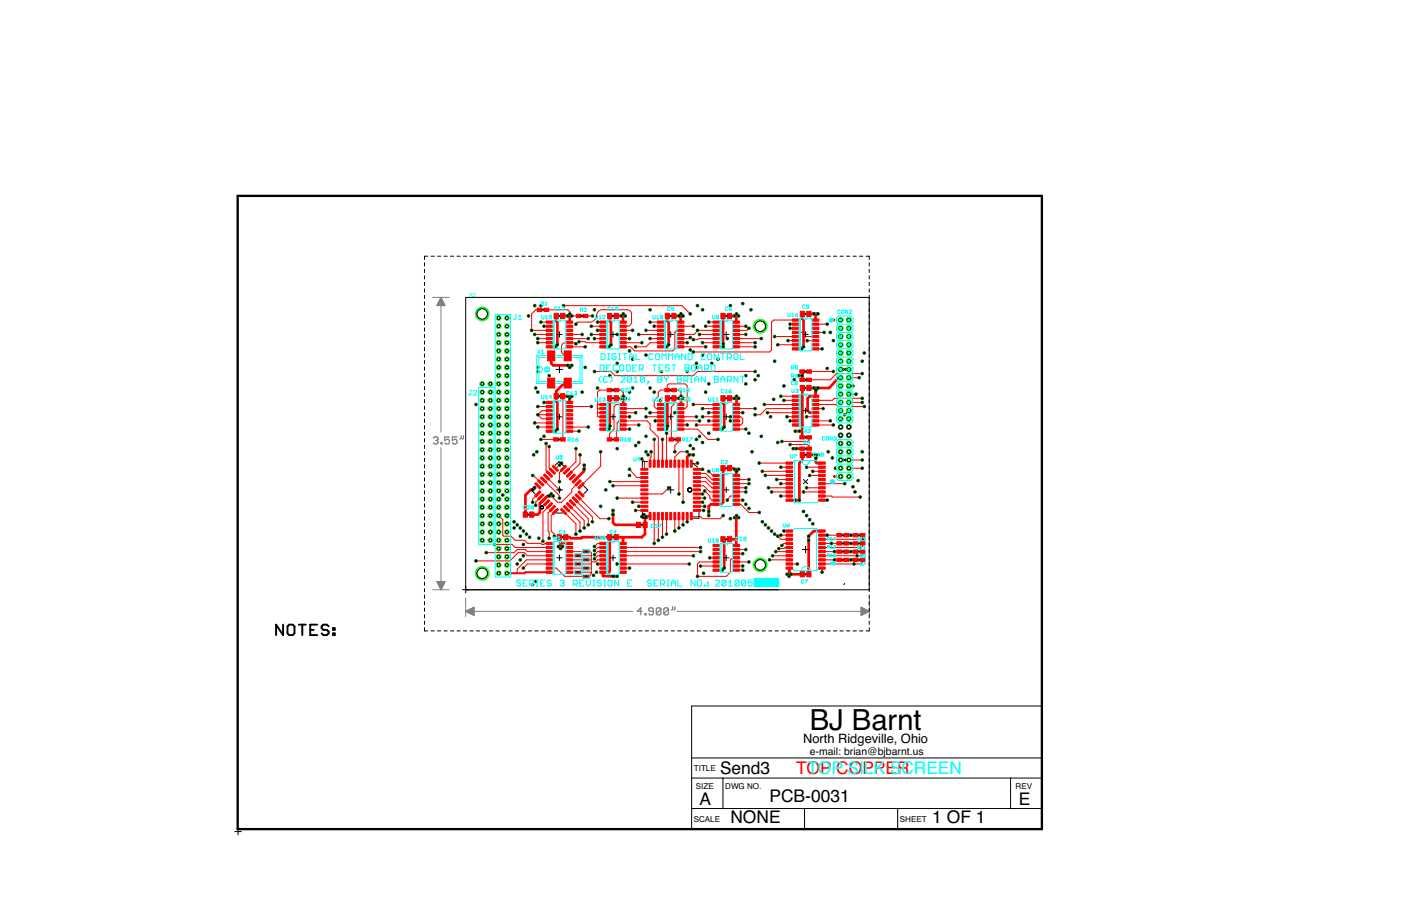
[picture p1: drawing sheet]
<svg xmlns="http://www.w3.org/2000/svg" width="432mm" height="279mm" viewBox="0 0 432 279" stroke-linecap="round" stroke-linejoin="round" font-family="sans-serif">
<defs><g id="words">
<text font-size="9" x="249.6" y="225.2">BJ Barnt</text>
<g font-size="5.4">
<text x="221.9" y="238.7">Send3</text>
<text x="215.6" y="248.2">A</text>
<text x="237.2" y="247.3">PCB-0031</text>
<text x="314" y="248.2">E</text>
<text x="225.1" y="253.9">NONE</text>
<text x="287.3" y="253.9">1 OF 1</text>
</g>
<text font-size="5.4" fill="#f00" x="245.4" y="238.7">TOP CSILK SCREEN</text>
<text font-size="5.4" fill="#0ff" x="248.9" y="238.7">TOP OPPER</text>
<text font-size="4" x="247.6" y="229.2">North Ridgeville, Ohio</text>
<text font-size="3.2" x="249.6" y="232.8">e-mail: brian@bjbarnt.us</text>
<g font-size="2.5">
<text x="213.8" y="237.7">TITLE</text>
<text x="214.4" y="243.3">SIZE</text>
<text x="223.5" y="243.3">DWG NO.</text>
<text x="313" y="243.3">REV</text>
<text x="213.9" y="253.5">SCALE</text>
<text x="277.4" y="253.5">SHEET</text>
</g>
<text font-size="1.8" fill="#0ff" x="144.6" y="91.5">X2</text>
</g></defs>
<g fill="#f00" stroke="#f00" stroke-width=".31">
<path d="M247.3 140.3v.3z"/>
<path d="M247.2 138.4l.1 .3z"/>
<path d="M211.8 159.2v1.7z"/>
<path d="M210.5 159.2v2.7z"/>
<path d="M256.9 146.7h.4v.5h-.4v-.3h.3h-.3z" fill-rule="evenodd"/>
<path d="M256.8 98.5h.5v.4l-.4 .1-.2-.3h.3h-.3z" fill-rule="evenodd"/>
<circle cx="180.2" cy="170.1" r=".41"/>
<circle cx="181.2" cy="170.1" r=".41"/>
<circle cx="177.6" cy="171.4" r=".41"/>
<circle cx="178.6" cy="171.4" r=".41"/>
<circle cx="180.2" cy="172.7" r=".41"/>
<circle cx="181.2" cy="172.7" r=".41"/>
<circle cx="177.6" cy="173.9" r=".41"/>
<circle cx="178.6" cy="173.9" r=".41"/>
<circle cx="180.2" cy="175.2" r=".41"/>
<circle cx="181.2" cy="175.2" r=".41"/>
<circle cx="177.6" cy="176.5" r=".41"/>
<circle cx="178.6" cy="176.5" r=".41"/>
<circle cx="180.2" cy="177.7" r=".41"/>
<circle cx="181.2" cy="177.7" r=".41"/>
</g>
<g fill="#f00" stroke="#f00" stroke-width=".31">
<path d="M213.7 150.8h2.2v.6h-2.2z"/>
<path d="M213.7 149.5h2.2v.6h-2.2z"/>
<path d="M213.7 148.2h2.2v.6h-2.2z"/>
<path d="M213.7 147h2.2v.6h-2.2z"/>
<path d="M213.7 145.7h2.2v.6h-2.2z"/>
<path d="M213.7 144.4h2.2v.6h-2.2z"/>
<path d="M212.8 141.9h.6v2.2h-.6z"/>
<path d="M211.5 141.9h.6v2.2h-.6z"/>
<path d="M210.2 141.9h.6v2.2h-.6z"/>
<path d="M209 141.9h.5v2.2h-.5z"/>
<path d="M207.7 141.9h.6v2.2h-.6z"/>
<path d="M206.4 141.9h.6v2.2h-.6z"/>
<path d="M205.1 141.9h.6v2.2h-.6z"/>
<path d="M203.9 141.9h.6v2.2h-.6z"/>
<path d="M202.6 141.9h.6v2.2h-.6z"/>
<path d="M201.3 141.9h.6v2.2h-.6z"/>
<path d="M200.1 141.9h.6v2.2h-.6z"/>
<path d="M197.5 144.4h2.2v.6h-2.2z"/>
<path d="M197.5 145.7h2.2v.6h-2.2z"/>
<path d="M197.5 147h2.2v.6h-2.2z"/>
<path d="M197.5 148.2h2.2v.6h-2.2z"/>
<path d="M197.5 149.5h2.2v.6h-2.2z"/>
<path d="M197.5 150.8h2.2v.6h-2.2z"/>
<path d="M197.5 152h2.2v.6h-2.2z"/>
<path d="M197.5 153.3h2.2v.6h-2.2z"/>
<path d="M197.5 154.6h2.2v.6h-2.2z"/>
<path d="M197.5 155.9h2.2v.5h-2.2z"/>
<path d="M197.5 157.1h2.2v.6h-2.2z"/>
<path d="M200.1 158.1h.6v2.2h-.6z"/>
<path d="M201.3 158.1h.6v2.2h-.6z"/>
<path d="M202.6 158.1h.6v2.2h-.6z"/>
<path d="M203.9 158.1h.6v2.2h-.6z"/>
<path d="M205.1 158.1h.6v2.2h-.6z"/>
<path d="M206.4 158.1h.6v2.2h-.6z"/>
<path d="M207.7 158.1h.6v2.2h-.6z"/>
<path d="M209 158.1h.5v2.2h-.5z"/>
<path d="M210.2 158.1h.6v2.2h-.6z"/>
<path d="M211.5 158.1h.6v2.2h-.6z"/>
<path d="M212.8 158.1h.6v2.2h-.6z"/>
<path d="M213.7 157.1h2.2v.6h-2.2z"/>
<path d="M213.7 155.9h2.2v.5h-2.2z"/>
<path d="M213.7 154.6h2.2v.6h-2.2z"/>
<path d="M213.7 153.3h2.2v.6h-2.2z"/>
<path d="M213.7 152h2.2v.6h-2.2z"/>
<path d="M169 154.1l.5 .4-1.6 1.5-.4-.4z"/>
<path d="M168.4 156.5l1.5-1.6 .4 .5-1.5 1.5z"/>
<path d="M170.8 155.8l.4 .5-1.5 1.5-.4-.4z"/>
<path d="M170.2 158.3l1.5-1.6 .4 .5-1.5 1.5z"/>
<path d="M173.1 156.7l1.6 1.6-.5 .4-1.5-1.5z"/>
<path d="M174 155.8l1.6 1.6-.4 .4-1.6-1.5z"/>
<path d="M174.5 155.4l.4-.5 1.6 1.6-.5 .4z"/>
<path d="M175.8 154.1l1.6 1.5-.4 .4-1.6-1.5z"/>
<path d="M176.7 153.1l1.6 1.6-.5 .4-1.5-1.5z"/>
<path d="M177.2 152.7l.4-.4 1.6 1.5-.5 .4z"/>
<path d="M178.5 151.3l1.6 1.6-.5 .4-1.5-1.5z"/>
<path d="M178.1 150.4l1.5-1.6 .5 .4-1.6 1.6z"/>
<path d="M178.7 147.9l.5 .4-1.6 1.6-.4-.4z"/>
<path d="M177.8 147l.5 .4-1.6 1.6-.4-.4z"/>
<path d="M177 146.1l.4 .5-1.6 1.5-.4-.4z"/>
<path d="M176 145.2l.5 .4-1.6 1.6-.4-.4z"/>
<path d="M173.6 145.9l1.6-1.6 .4 .5-1.6 1.5z"/>
<path d="M174.2 143.4l.5 .4-1.6 1.6-.4-.4z"/>
<path d="M170.6 143.4l1.5 1.6-.4 .4-1.5-1.6z"/>
<path d="M169.7 144.3l1.5 1.6-.4 .4-1.5-1.5z"/>
<path d="M168.8 145.2l1.5 1.6-.4 .4-1.5-1.6z"/>
<path d="M167.9 146.1l1.6 1.6-.5 .4-1.5-1.5z"/>
<path d="M167 147l1.6 1.6-.5 .4-1.5-1.6z"/>
<path d="M166.1 147.9l1.6 1.6-.5 .4-1.5-1.6z"/>
<path d="M165.2 148.8l1.6 1.6-.5 .4-1.5-1.6z"/>
<path d="M166.3 151.3l.5 .5-1.6 1.5-.4-.4z"/>
<path d="M165.7 153.8l1.5-1.5 .5 .4-1.6 1.5z"/>
<path d="M168.1 153.1l.5 .5-1.6 1.5-.4-.4z"/>
<path d="M219.8 146.3h2v.7h-2z"/>
<path d="M225.9 146.3h2v.7h-2z"/>
<path d="M219.8 147.6h2v.6h-2z"/>
<path d="M219.8 148.8h2v.7h-2z"/>
<path d="M225.9 147.6h2v.6h-2z"/>
<path d="M225.9 148.8h2v.7h-2z"/>
<path d="M219.8 150.1h2v.7h-2z"/>
<path d="M225.9 150.1h2v.7h-2z"/>
<path d="M219.8 151.4h2v.6h-2z"/>
<path d="M225.9 151.4h2v.6h-2z"/>
<path d="M219.8 152.6h2v.7h-2z"/>
<path d="M219.8 153.9h2v.7h-2z"/>
<path d="M225.9 152.6h2v.7h-2z"/>
<path d="M225.9 153.9h2v.7h-2z"/>
<path d="M219.8 155.2h2v.7h-2z"/>
<path d="M225.9 155.2h2v.7h-2z"/>
<path d="M165.5 95h1.5v1h-1.5z"/>
<path d="M167.7 95h1.4v1h-1.4z"/>
<path d="M219.8 99h2v.7h-2z"/>
<path d="M225.9 99h2v.7h-2z"/>
<path d="M219.8 100.3h2v.6h-2z"/>
<path d="M219.8 101.5h2v.7h-2z"/>
<path d="M225.9 100.3h2v.6h-2z"/>
<path d="M225.9 101.5h2v.7h-2z"/>
<path d="M219.8 102.8h2v.7h-2z"/>
<path d="M225.9 102.8h2v.7h-2z"/>
<path d="M219.8 104.1h2v.7h-2z"/>
<path d="M219.8 105.3h2v.7h-2z"/>
<path d="M225.9 104.1h2v.7h-2z"/>
<path d="M225.9 105.3h2v.7h-2z"/>
<path d="M219.8 106.6h2v.7h-2z"/>
<path d="M225.9 106.6h2v.7h-2z"/>
<path d="M202.6 99h2v.7h-2z"/>
<path d="M208.8 99h2v.7h-2z"/>
<path d="M202.6 100.3h2v.6h-2z"/>
<path d="M202.6 101.5h2v.7h-2z"/>
<path d="M208.8 100.3h2v.6h-2z"/>
<path d="M208.8 101.5h2v.7h-2z"/>
<path d="M202.6 102.8h2v.7h-2z"/>
<path d="M208.8 102.8h2v.7h-2z"/>
<path d="M202.6 104.1h2v.7h-2z"/>
<path d="M202.6 105.3h2v.7h-2z"/>
<path d="M208.8 104.1h2v.7h-2z"/>
<path d="M208.8 105.3h2v.7h-2z"/>
<path d="M202.6 106.6h2v.7h-2z"/>
<path d="M208.8 106.6h2v.7h-2z"/>
<path d="M219.8 124.4h2v.7h-2z"/>
<path d="M225.9 124.4h2v.7h-2z"/>
<path d="M219.8 125.7h2v.6h-2z"/>
<path d="M219.8 126.9h2v.7h-2z"/>
<path d="M225.9 125.7h2v.6h-2z"/>
<path d="M225.9 126.9h2v.7h-2z"/>
<path d="M219.8 128.2h2v.7h-2z"/>
<path d="M225.9 128.2h2v.7h-2z"/>
<path d="M219.8 129.5h2v.6h-2z"/>
<path d="M219.8 130.7h2v.7h-2z"/>
<path d="M225.9 129.5h2v.6h-2z"/>
<path d="M225.9 130.7h2v.7h-2z"/>
<path d="M219.8 132h2v.7h-2z"/>
<path d="M225.9 132h2v.7h-2z"/>
<path d="M184.8 99h2.1v.7h-2.1z"/>
<path d="M191 99h2v.7h-2z"/>
<path d="M184.8 100.3h2.1v.6h-2.1z"/>
<path d="M184.8 101.5h2.1v.7h-2.1z"/>
<path d="M191 100.3h2v.6h-2z"/>
<path d="M191 101.5h2v.7h-2z"/>
<path d="M184.8 102.8h2.1v.7h-2.1z"/>
<path d="M191 102.8h2v.7h-2z"/>
<path d="M184.8 104.1h2.1v.7h-2.1z"/>
<path d="M184.8 105.3h2.1v.7h-2.1z"/>
<path d="M191 104.1h2v.7h-2z"/>
<path d="M191 105.3h2v.7h-2z"/>
<path d="M184.8 106.6h2.1v.7h-2.1z"/>
<path d="M191 106.6h2v.7h-2z"/>
<path d="M184.8 124.4h2.1v.7h-2.1z"/>
<path d="M191 124.4h2v.7h-2z"/>
<path d="M184.8 125.7h2.1v.6h-2.1z"/>
<path d="M184.8 126.9h2.1v.7h-2.1z"/>
<path d="M191 125.7h2v.6h-2z"/>
<path d="M191 126.9h2v.7h-2z"/>
<path d="M184.8 128.2h2.1v.7h-2.1z"/>
<path d="M191 128.2h2v.7h-2z"/>
<path d="M184.8 129.5h2.1v.6h-2.1z"/>
<path d="M184.8 130.7h2.1v.7h-2.1z"/>
<path d="M191 129.5h2v.6h-2z"/>
<path d="M191 130.7h2v.7h-2z"/>
<path d="M184.8 132h2.1v.7h-2.1z"/>
<path d="M191 132h2v.7h-2z"/>
<path d="M168.3 123.8h2.1v.6h-2.1z"/>
<path d="M174.5 123.8h2v.6h-2z"/>
<path d="M168.3 125h2.1v.7h-2.1z"/>
<path d="M168.3 126.3h2.1v.7h-2.1z"/>
<path d="M174.5 125h2v.7h-2z"/>
<path d="M174.5 126.3h2v.7h-2z"/>
<path d="M168.3 127.6h2.1v.6h-2.1z"/>
<path d="M174.5 127.6h2v.6h-2z"/>
<path d="M168.3 128.8h2.1v.7h-2.1z"/>
<path d="M174.5 128.8h2v.7h-2z"/>
<path d="M168.3 130.1h2.1v.7h-2.1z"/>
<path d="M168.3 131.4h2.1v.6h-2.1z"/>
<path d="M174.5 130.1h2v.7h-2z"/>
<path d="M174.5 131.4h2v.6h-2z"/>
<path d="M168.3 132.6h2.1v.7h-2.1z"/>
<path d="M174.5 132.6h2v.7h-2z"/>
<path d="M179.7 96.9h1.5v1h-1.5z"/>
<path d="M177.6 96.9h1.5v1h-1.5z"/>
<path d="M168.3 99h2.1v.7h-2.1z"/>
<path d="M174.5 99h2v.7h-2z"/>
<path d="M168.3 100.3h2.1v.6h-2.1z"/>
<path d="M168.3 101.5h2.1v.7h-2.1z"/>
<path d="M174.5 100.3h2v.6h-2z"/>
<path d="M174.5 101.5h2v.7h-2z"/>
<path d="M168.3 102.8h2.1v.7h-2.1z"/>
<path d="M174.5 102.8h2v.7h-2z"/>
<path d="M168.3 104.1h2.1v.7h-2.1z"/>
<path d="M168.3 105.3h2.1v.7h-2.1z"/>
<path d="M174.5 104.1h2v.7h-2z"/>
<path d="M174.5 105.3h2v.7h-2z"/>
<path d="M168.3 106.6h2.1v.7h-2.1z"/>
<path d="M174.5 106.6h2v.7h-2z"/>
<path d="M184.8 167.2h2.1v.7h-2.1z"/>
<path d="M191 167.2h2v.7h-2z"/>
<path d="M184.8 168.5h2.1v.7h-2.1z"/>
<path d="M184.8 169.8h2.1v.7h-2.1z"/>
<path d="M191 168.5h2v.7h-2z"/>
<path d="M191 169.8h2v.7h-2z"/>
<path d="M184.8 171h2.1v.7h-2.1z"/>
<path d="M191 171h2v.7h-2z"/>
<path d="M184.8 172.3h2.1v.7h-2.1z"/>
<path d="M191 172.3h2v.7h-2z"/>
<path d="M184.8 173.6h2.1v.7h-2.1z"/>
<path d="M184.8 174.9h2.1v.6h-2.1z"/>
<path d="M191 173.6h2v.7h-2z"/>
<path d="M191 174.9h2v.6h-2z"/>
<path d="M184.8 176.1h2.1v.7h-2.1z"/>
<path d="M191 176.1h2v.7h-2z"/>
<path d="M252.3 174.9h2v.6h-2z"/>
<path d="M252.3 173.6h2v.7h-2z"/>
<path d="M252.3 172.3h2v.7h-2z"/>
<path d="M252.3 171h2v.7h-2z"/>
<path d="M252.3 169.8h2v.7h-2z"/>
<path d="M252.3 168.5h2v.7h-2z"/>
<path d="M252.3 167.2h2v.7h-2z"/>
<path d="M252.3 166h2v.6h-2z"/>
<path d="M242.3 166h2v.6h-2z"/>
<path d="M242.3 167.2h2v.7h-2z"/>
<path d="M242.3 168.5h2v.7h-2z"/>
<path d="M242.3 169.8h2v.7h-2z"/>
<path d="M242.3 171h2v.7h-2z"/>
<path d="M242.3 172.3h2v.7h-2z"/>
<path d="M242.3 173.6h2v.7h-2z"/>
<path d="M242.3 174.9h2v.6h-2z"/>
<path d="M252.3 164.7h2v.7h-2z"/>
<path d="M252.3 163.4h2v.7h-2z"/>
<path d="M242.3 164.7h2v.7h-2z"/>
<path d="M242.3 163.4h2v.7h-2z"/>
<path d="M244.2 121.9h2v.6h-2z"/>
<path d="M250.3 121.9h2.1v.6h-2.1z"/>
<path d="M244.2 123.1h2v.7h-2z"/>
<path d="M244.2 124.4h2v.7h-2z"/>
<path d="M250.3 123.1h2.1v.7h-2.1z"/>
<path d="M250.3 124.4h2.1v.7h-2.1z"/>
<path d="M244.2 125.7h2v.6h-2z"/>
<path d="M250.3 125.7h2.1v.6h-2.1z"/>
<path d="M244.2 126.9h2v.7h-2z"/>
<path d="M250.3 126.9h2.1v.7h-2.1z"/>
<path d="M244.2 128.2h2v.7h-2z"/>
<path d="M244.2 129.5h2v.6h-2z"/>
<path d="M250.3 128.2h2.1v.7h-2.1z"/>
<path d="M250.3 129.5h2.1v.6h-2.1z"/>
<path d="M244.2 130.7h2v.7h-2z"/>
<path d="M250.3 130.7h2.1v.7h-2.1z"/>
<path d="M244.2 98.4h2v.6h-2z"/>
<path d="M250.3 98.4h2.1v.6h-2.1z"/>
<path d="M244.2 99.6h2v.7h-2z"/>
<path d="M244.2 100.9h2v.7h-2z"/>
<path d="M250.3 99.6h2.1v.7h-2.1z"/>
<path d="M250.3 100.9h2.1v.7h-2.1z"/>
<path d="M244.2 102.2h2v.6h-2z"/>
<path d="M250.3 102.2h2.1v.6h-2.1z"/>
<path d="M244.2 103.4h2v.7h-2z"/>
<path d="M250.3 103.4h2.1v.7h-2.1z"/>
<path d="M244.2 104.7h2v.7h-2z"/>
<path d="M244.2 106h2v.7h-2z"/>
<path d="M250.3 104.7h2.1v.7h-2.1z"/>
<path d="M250.3 106h2.1v.7h-2.1z"/>
<path d="M244.2 107.3h2v.6h-2z"/>
<path d="M250.3 107.3h2.1v.6h-2.1z"/>
<path d="M246.5 134.4h1.5v1h-1.5z"/>
<path d="M248.6 134.4h1.5v1h-1.5z"/>
<path d="M246.5 137.9h1.5v1h-1.5z"/>
<path d="M248.6 137.9h1.5v1h-1.5z"/>
<path d="M246.5 114.1h1.5v1h-1.5z"/>
<path d="M248.6 114.1h1.5v1h-1.5z"/>
<path d="M246.5 116.6h1.5v1h-1.5z"/>
<path d="M248.6 116.6h1.5v1h-1.5z"/>
<path d="M263 172.1h1.5v1.1h-1.5z"/>
<path d="M265.1 172.1h1.5v1.1h-1.5z"/>
<path d="M260 172.1h1.5v1.1h-1.5z"/>
<path d="M257.9 172.1h1.5v1.1h-1.5z"/>
<path d="M263 169.6h1.5v1h-1.5z"/>
<path d="M265.1 169.6h1.5v1h-1.5z"/>
<path d="M260 169.6h1.5v1h-1.5z"/>
<path d="M257.9 169.6h1.5v1h-1.5z"/>
<path d="M263 167.1h1.5v1h-1.5z"/>
<path d="M265.1 167.1h1.5v1h-1.5z"/>
<path d="M260 167.1h1.5v1h-1.5z"/>
<path d="M257.9 167.1h1.5v1h-1.5z"/>
<path d="M263 164.5h1.5v1h-1.5z"/>
<path d="M265.1 164.5h1.5v1h-1.5z"/>
<path d="M260 164.5h1.5v1h-1.5z"/>
<path d="M257.9 164.5h1.5v1h-1.5z"/>
<path d="M224.2 96.6h1.3v1.6h-1.3z"/>
<path d="M222.2 96.6h1.3v1.6h-1.3z"/>
<path d="M246.6 176.3h1.3v1.6h-1.3z"/>
<path d="M248.6 176.3h1.4v1.6h-1.4z"/>
<path d="M248.6 118.9h1.4v1.6h-1.4z"/>
<path d="M246.6 118.9h1.3v1.6h-1.3z"/>
<path d="M248.6 96h1.4v1.6h-1.4z"/>
<path d="M246.6 96h1.3v1.6h-1.3z"/>
<path d="M202.6 124.4h2v.7h-2z"/>
<path d="M208.8 124.4h2v.7h-2z"/>
<path d="M202.6 125.7h2v.6h-2z"/>
<path d="M202.6 126.9h2v.7h-2z"/>
<path d="M208.8 125.7h2v.6h-2z"/>
<path d="M208.8 126.9h2v.7h-2z"/>
<path d="M202.6 128.2h2v.7h-2z"/>
<path d="M208.8 128.2h2v.7h-2z"/>
<path d="M202.6 129.5h2v.6h-2z"/>
<path d="M202.6 130.7h2v.7h-2z"/>
<path d="M208.8 129.5h2v.6h-2z"/>
<path d="M208.8 130.7h2v.7h-2z"/>
<path d="M202.6 132h2v.7h-2z"/>
<path d="M208.8 132h2v.7h-2z"/>
<path d="M207 119.8h1.5v1h-1.5z"/>
<path d="M204.9 119.8h1.5v1h-1.5z"/>
<path d="M207.1 96.6h1.3v1.6h-1.3z"/>
<path d="M205 96.6h1.4v1.6h-1.4z"/>
<path d="M189.3 96.6h1.3v1.6h-1.3z"/>
<path d="M187.3 96.6h1.3v1.6h-1.3z"/>
<path d="M219.8 167.9h2v.7h-2z"/>
<path d="M225.9 167.9h2v.7h-2z"/>
<path d="M219.8 169.1h2v.7h-2z"/>
<path d="M219.8 170.4h2v.7h-2z"/>
<path d="M225.9 169.1h2v.7h-2z"/>
<path d="M225.9 170.4h2v.7h-2z"/>
<path d="M219.8 171.7h2v.7h-2z"/>
<path d="M225.9 171.7h2v.7h-2z"/>
<path d="M219.8 173h2v.6h-2z"/>
<path d="M219.8 174.2h2v.7h-2z"/>
<path d="M225.9 173h2v.6h-2z"/>
<path d="M225.9 174.2h2v.7h-2z"/>
<path d="M219.8 175.5h2v.7h-2z"/>
<path d="M225.9 175.5h2v.7h-2z"/>
<path d="M189.3 164.9h1.3v1.6h-1.3z"/>
<path d="M187.3 164.9h1.3v1.6h-1.3z"/>
<path d="M172.8 96.6h1.3v1.6h-1.3z"/>
<path d="M170.8 96.6h1.3v1.6h-1.3z"/>
<path d="M172.8 121.4h1.3v1.6h-1.3z"/>
<path d="M170.8 121.4h1.3v1.6h-1.3z"/>
<path d="M189.3 122h1.3v1.6h-1.3z"/>
<path d="M187.3 122h1.3v1.6h-1.3z"/>
<path d="M207.1 122h1.3v1.6h-1.3z"/>
<path d="M205 122h1.4v1.6h-1.4z"/>
<path d="M224.2 122h1.3v1.6h-1.3z"/>
<path d="M222.2 122h1.3v1.6h-1.3z"/>
<path d="M198.2 161.1h1.3v1.6h-1.3z"/>
<path d="M196.2 161.1h1.3v1.6h-1.3z"/>
<path d="M248.6 139.5h1.4v1.6h-1.4z"/>
<path d="M246.6 139.5h1.3v1.6h-1.3z"/>
<path d="M224.2 165.5h1.3v1.6h-1.3z"/>
<path d="M222.2 165.5h1.3v1.6h-1.3z"/>
<path d="M163.2 157.9h1.3v1.6h-1.3z"/>
<path d="M161.2 157.9h1.4v1.6h-1.4z"/>
<path d="M168.8 116.6h2.2v3.1h-2.2z"/>
<path d="M173.9 116.6h2.2v3.1h-2.2z"/>
<path d="M173.9 108.2h2.2v3.1h-2.2z"/>
<path d="M168.8 108.2h2.2v3.1h-2.2z"/>
<path d="M187.1 119.8h1.5v1h-1.5z"/>
<path d="M189.2 119.8h1.5v1h-1.5z"/>
<path d="M168.3 167.2h2.1v.7h-2.1z"/>
<path d="M174.5 167.2h2v.7h-2z"/>
<path d="M168.3 168.5h2.1v.7h-2.1z"/>
<path d="M168.3 169.8h2.1v.7h-2.1z"/>
<path d="M174.5 168.5h2v.7h-2z"/>
<path d="M174.5 169.8h2v.7h-2z"/>
<path d="M168.3 171h2.1v.7h-2.1z"/>
<path d="M174.5 171h2v.7h-2z"/>
<path d="M168.3 172.3h2.1v.7h-2.1z"/>
<path d="M174.5 172.3h2v.7h-2z"/>
<path d="M168.3 173.6h2.1v.7h-2.1z"/>
<path d="M168.3 174.9h2.1v.6h-2.1z"/>
<path d="M174.5 173.6h2v.7h-2z"/>
<path d="M174.5 174.9h2v.6h-2z"/>
<path d="M168.3 176.1h2.1v.7h-2.1z"/>
<path d="M174.5 176.1h2v.7h-2z"/>
<path d="M171.7 164.9h1.3v1.6h-1.3z"/>
<path d="M173.7 164.9h1.3v1.6h-1.3z"/>
<path d="M224.2 143.6h1.3v1.6h-1.3z"/>
<path d="M222.2 143.6h1.3v1.6h-1.3z"/>
<path d="M242.3 142.5h2v.7h-2z"/>
<path d="M242.3 143.7h2v.7h-2z"/>
<path d="M242.3 145h2v.7h-2z"/>
<path d="M242.3 146.3h2v.7h-2z"/>
<path d="M242.3 147.6h2v.6h-2z"/>
<path d="M242.3 148.8h2v.7h-2z"/>
<path d="M242.3 150.1h2v.7h-2z"/>
<path d="M242.3 151.4h2v.6h-2z"/>
<path d="M252.3 151.4h2v.6h-2z"/>
<path d="M252.3 150.1h2v.7h-2z"/>
<path d="M252.3 148.8h2v.7h-2z"/>
<path d="M252.3 147.6h2v.6h-2z"/>
<path d="M252.3 146.3h2v.7h-2z"/>
<path d="M252.3 145h2v.7h-2z"/>
<path d="M252.3 143.7h2v.7h-2z"/>
<path d="M252.3 142.5h2v.7h-2z"/>
<path d="M242.3 152.6h2v.7h-2z"/>
<path d="M242.3 153.9h2v.7h-2z"/>
<path d="M252.3 152.6h2v.7h-2z"/>
<path d="M252.3 153.9h2v.7h-2z"/>
<path d="M172.7 135h1.5v1h-1.5z"/>
<path d="M170.6 135h1.5v1h-1.5z"/>
<path d="M206.2 135h1.5v1h-1.5z"/>
<path d="M208.3 135h1.5v1h-1.5z"/>
<path d="M187.1 135h1.5v1h-1.5z"/>
<path d="M189.2 135h1.5v1h-1.5z"/>
</g>
<g fill="#f00" stroke="#f00" stroke-width=".83">
<path d="M245.1 133h1.3z"/>
<path d="M247.3 119.7v11.3z"/>
<path d="M245.1 154.2h1.3z"/>
<path d="M219.1 155.5h1.7z"/>
<path d="M218.4 156.1v1.6z"/>
<path d="M218.4 156.1l.7-.6z"/>
<path d="M218.4 157.7v1.3z"/>
<path d="M220.8 155.5h1.4z"/>
<path d="M222.2 155.5l.7-.6z"/>
<path d="M222.9 153v1.9z"/>
<path d="M222.9 146.3v6.7z"/>
<path d="M222.8 166.6l.4 .3z"/>
<path d="M223.2 166.9v8.3z"/>
<path d="M222.6 175.8l.6-.6z"/>
<path d="M189.3 177.7h.9z"/>
<path d="M188.9 177.7h.4z"/>
<path d="M185.8 177.7h3.5z"/>
<path d="M250.8 163.8h2.5z"/>
<path d="M245.2 107.6h1.8z"/>
<path d="M247 107.6l.6-.6z"/>
<path d="M247.3 96.8v1.5z"/>
<path d="M247.3 98.3l.3 .4z"/>
<path d="M247.6 103.8v3.2z"/>
<path d="M247.6 102.5v1.3z"/>
<path d="M247.6 98.7v3.8z"/>
<path d="M245.4 138.4h1.8z"/>
<path d="M244.5 138.4h.9z"/>
<path d="M220.8 132.3h1.8z"/>
<path d="M222.6 132.3l.6-.6z"/>
<path d="M223.2 124.7v7z"/>
<path d="M222.8 122.8v1.6z"/>
<path d="M222.8 124.4l.4 .3z"/>
<path d="M203.6 132.3h1.8z"/>
<path d="M205.8 131.4l-.4 .9z"/>
<path d="M205.7 122.8v7.6z"/>
<path d="M205.7 130.4l.1 .8z"/>
<path d="M169.4 133h1.8z"/>
<path d="M171.2 133l.6-.7z"/>
<path d="M171.8 124.1v8.2z"/>
<path d="M171.4 122.2v1.5z"/>
<path d="M171.4 123.7l.4 .4z"/>
<path d="M185.9 132.3h1.8z"/>
<path d="M188 131.4l-.3 .9z"/>
<path d="M187.9 122.8v8.2z"/>
<path d="M187.9 131l.1 .4z"/>
<path d="M169.4 107h1.8z"/>
<path d="M171.2 107l.6-.7z"/>
<path d="M171.8 99.3v7z"/>
<path d="M171.4 97.4v1.6z"/>
<path d="M171.4 99l.4 .3z"/>
<path d="M220.8 107h2.1z"/>
<path d="M222.9 106v1z"/>
<path d="M222.9 99v7z"/>
<path d="M222.8 97.4v1.6z"/>
<path d="M185.9 107h1.8z"/>
<path d="M187.7 107l.6-.7z"/>
<path d="M188.3 99.3v7z"/>
<path d="M187.9 97.4v1.6z"/>
<path d="M187.9 99l.4 .3z"/>
<path d="M203.6 107h1.8z"/>
<path d="M205.4 107l.7-.7z"/>
<path d="M206.1 99.3v7z"/>
<path d="M205.7 97.4v1.6z"/>
<path d="M205.7 99l.4 .3z"/>
<path d="M211.8 140.9v2.1z"/>
<path d="M211.8 140.9l.6-.6z"/>
<path d="M212.4 140.3h1.3z"/>
<path d="M189.6 161.9h7.2z"/>
<path d="M188.9 161.2l.7 .7z"/>
<path d="M188.9 158.7v2.5z"/>
<path d="M188.9 157.4v1.3z"/>
<path d="M180 143.4v1.3z"/>
<path d="M180 144.7l-.1 .7z"/>
<path d="M177.3 148l2.6-2.6z"/>
<path d="M163.5 151.1h.7z"/>
<path d="M161.9 152.7l1.6-1.6z"/>
<path d="M161.9 152.7v6z"/>
<path d="M164.2 151.1l.6-.7z"/>
<path d="M173.9 118.1h1.1z"/>
<path d="M171.4 120.6v1.6z"/>
<path d="M173.9 118.1l-2.5 2.5z"/>
<path d="M249.3 175.2v1.9z"/>
<path d="M249.2 165.4v9.8z"/>
<path d="M249.2 165.4l1.6-1.6z"/>
<path d="M245.2 131.1h1.8z"/>
<path d="M247 131.1h.2z"/>
<path d="M247.2 133v1.9z"/>
<path d="M247.2 131.3v1.7z"/>
<path d="M247 131.1l.2 .2z"/>
<path d="M246.4 133h.8z"/>
<path d="M247.2 115.8v1.3z"/>
<path d="M247.2 114.6v1.2z"/>
<path d="M246.1 115.8h1.1z"/>
<path d="M185.8 176.5v1.2z"/>
<path d="M187.9 165.7v10.5z"/>
<path d="M187.9 176.2l-.2 .3z"/>
<path d="M185.9 176.5h1.8z"/>
<path d="M246.4 142.8l.9-.9z"/>
<path d="M247.3 140.6v1.3z"/>
<path d="M246.4 142.8v11.4z"/>
<path d="M174.4 165.7h1.2z"/>
<path d="M175.6 165.7l.3 .3z"/>
<path d="M175.9 166h3.2z"/>
<path d="M179.4 165.7l-.3 .3z"/>
<path d="M179.4 165.7h8.5z"/>
<path d="M222.8 144.4v1.9z"/>
<path d="M243.3 154.2h1.8z"/>
<path d="M249.3 119.7h1.5z"/>
<path d="M250.8 119.7h.7z"/>
<path d="M251.5 119.7h.6z"/>
<path d="M250.8 140.3h.7z"/>
<path d="M251.5 140.3h.6z"/>
<path d="M226.4 144.7h.6z"/>
<path d="M227 144.7h.6z"/>
<path d="M226.4 159.6h.6z"/>
<path d="M227 159.6h.6z"/>
<path d="M243.8 177.1h3.5z"/>
<path d="M242.6 177.1h.6z"/>
<path d="M243.2 177.1h.6z"/>
<path d="M243.3 175.2v1.9z"/>
<path d="M249.3 96.8h1.5z"/>
<path d="M251.5 96.8h.6z"/>
<path d="M250.8 96.8h.7z"/>
<path d="M251.4 96.9v1.8z"/>
<path d="M243.3 175.2v2.5z"/>
<path d="M251.5 140.3v.9z"/>
<path d="M224.9 122.8h1.5z"/>
<path d="M226.4 122.8h.6z"/>
<path d="M227 122.8h.6z"/>
<path d="M227 122.2v.6z"/>
<path d="M227 122.8v1.9z"/>
<path d="M207.7 122.8h1.6z"/>
<path d="M209.3 122.8h.6z"/>
<path d="M209.9 122.8v1.8z"/>
<path d="M209.9 122.8h.6z"/>
<path d="M209.9 122.2v.6z"/>
<path d="M173.4 122.2h1.6z"/>
<path d="M175 122.2h.6z"/>
<path d="M175.6 122.2h.6z"/>
<path d="M175.6 122.2v.6z"/>
<path d="M175.5 122.3v1.8z"/>
<path d="M189.9 122.8h1.6z"/>
<path d="M191.5 122.8h.6z"/>
<path d="M192.1 122.8h.6z"/>
<path d="M192.1 122.2v.6z"/>
<path d="M192.1 122.2v2.5z"/>
<path d="M173.4 97.4h1.6z"/>
<path d="M175 97.4h.6z"/>
<path d="M175.6 97.4h.6z"/>
<path d="M175.6 96.8v.6z"/>
<path d="M175.6 96.8v2.5z"/>
<path d="M224.9 97.4h1.5z"/>
<path d="M226.4 97.4h.6z"/>
<path d="M226.9 97.5v1.8z"/>
<path d="M227 97.4h.6z"/>
<path d="M227 96.8v.6z"/>
<path d="M189.9 97.4h1.6z"/>
<path d="M191.5 97.4h.6z"/>
<path d="M192.1 97.4h.6z"/>
<path d="M192 97.5v1.8z"/>
<path d="M192.1 96.8v.6z"/>
<path d="M207.7 97.4h1.6z"/>
<path d="M209.3 97.4h.6z"/>
<path d="M209.9 97.4h.6z"/>
<path d="M209.8 97.5v1.8z"/>
<path d="M209.9 96.8v.6z"/>
<path d="M199.2 159.2h1.2z"/>
<path d="M199.1 159.3l.1-.1z"/>
<path d="M198.5 159.3h.6z"/>
<path d="M198.8 159.7v2.2z"/>
<path d="M198.5 159.3l.3 .4z"/>
<path d="M198.5 158.7v.6z"/>
<path d="M197.8 159.3h.7z"/>
<path d="M169.9 152.3l-.7 .7z"/>
<path d="M169.9 152.3l.6 .7z"/>
<path d="M169.2 153h.7z"/>
<path d="M169.9 153h.6z"/>
<path d="M169.9 152.3v.7z"/>
<path d="M168.7 153h.5z"/>
<path d="M168.7 153l-1.1 1.1z"/>
<path d="M163.9 158.7h1.9z"/>
<path d="M166.4 158.1l-.6 .6z"/>
<path d="M166.4 155.3v2.8z"/>
<path d="M167.6 154.1l-1.2 1.2z"/>
<path d="M172.4 143.4l.7-.6z"/>
<path d="M169.9 109.7v2.3z"/>
<path d="M169.9 112l.6 .7z"/>
<path d="M170.5 112.7h4.5z"/>
<path d="M175 112.7h.6z"/>
<path d="M226.9 159.7v6.6z"/>
<path d="M226.9 166.3v1.9z"/>
<path d="M175 112.7l.6 .6z"/>
<path d="M175 112.7h1.2z"/>
<path d="M175.6 113.3l.6-.6z"/>
<path d="M251.4 121v1.2z"/>
<path d="M251.5 120.3v.6z"/>
<path d="M251.5 119.8v.5z"/>
<path d="M249.6 127.3h1.8z"/>
<path d="M248.9 126.6l.7 .7z"/>
<path d="M248.9 122.8v3.8z"/>
<path d="M249.6 122.2l-.7 .6z"/>
<path d="M249.6 122.2h1.8z"/>
<path d="M227 145.4l.6-.7z"/>
<path d="M226.4 144.7h1.2z"/>
<path d="M226.4 144.7l.6 .7z"/>
<path d="M226.9 145.5v1.1z"/>
<path d="M189.9 165.7h2.2z"/>
<path d="M192.1 165.7h5.7z"/>
<path d="M198.8 161.9v2.8z"/>
<path d="M197.8 165.7l1-1z"/>
<path d="M224.9 166.3h2z"/>
<path d="M172.7 168.5h.7z"/>
<path d="M172.1 168.5h.6z"/>
<path d="M172.7 169.2l.7-.7z"/>
<path d="M172.1 168.5l.6 .7z"/>
<path d="M252.1 119.7h3.5z"/>
<path d="M258.4 116.5l-2.8 3.2z"/>
<path d="M258.4 116.5h.7z"/>
<path d="M249.3 140.3h1.5z"/>
<path d="M260.8 165h1.5z"/>
<path d="M262.3 165h1.4z"/>
<path d="M260.8 167.6h1.5z"/>
<path d="M262.3 167.6h1.4z"/>
<path d="M260.8 170.1h1.5z"/>
<path d="M262.3 170.1h1.4z"/>
<path d="M260.8 172.7h1.5z"/>
<path d="M262.3 172.7h1.4z"/>
<path d="M192 166.1v1.5z"/>
<path d="M192.1 165.7v.3z"/>
<path d="M172.4 165.7v1.2z"/>
<path d="M172.4 166.9l.3 .4z"/>
<path d="M172.7 167.6v.9z"/>
<path d="M172.7 167.3v.3z"/>
<path d="M251.5 141.2v1.3z"/>
<path d="M251.5 142.5l.3 .3z"/>
<path d="M251.8 142.8h1.5z"/>
</g>
<g fill="#f00" stroke="#f00" stroke-width=".32">
<path d="M245.2 102.5h2.4z"/>
<path d="M247.6 103.8h3.8z"/>
<path d="M220.8 153h2.1z"/>
<path d="M167 126.6h2.4z"/>
<path d="M165.8 127.9l1.2-1.3z"/>
<path d="M165.8 127.9h3.6z"/>
<path d="M167 129.2h2.4z"/>
<path d="M165.8 127.9l1.2 1.3z"/>
<path d="M162.3 172.7h7.1z"/>
<path d="M159.4 175.5l2.9-2.8z"/>
<path d="M159.4 175.5v1.3z"/>
<path d="M184.2 173.9h1.7z"/>
<path d="M171.2 144.4h.2z"/>
<path d="M172.4 143.4l-1 1z"/>
<path d="M173.1 154.9l3.1-3.2z"/>
<path d="M171.8 154.9h1.3z"/>
<path d="M170.5 153.6l1.3 1.3z"/>
<path d="M170.5 153v.6z"/>
<path d="M176.2 150.9l2-2z"/>
<path d="M176.2 150.9v.8z"/>
<path d="M207.8 120.3h1.5z"/>
<path d="M209.3 120.3l.6 .6z"/>
<path d="M209.9 120.9v1.3z"/>
<path d="M176.2 97.4h2.2z"/>
<path d="M175 95.5l.6 .7z"/>
<path d="M175.6 96.2v.6z"/>
<path d="M168.4 95.5h6.6z"/>
<path d="M189.9 124.7h2.1z"/>
<path d="M189.3 125.4l.6-.7z"/>
<path d="M189.3 125.4v6.9z"/>
<path d="M187.9 133.7v1.8z"/>
<path d="M187.9 133.7l1.4-1.4z"/>
<path d="M173.5 122.2v13.3z"/>
<path d="M206.9 125.5v10z"/>
<path d="M207.7 122.8v1.9z"/>
<path d="M207.7 124.7l-.8 .8z"/>
<path d="M237.2 172.7h6.1z"/>
<path d="M235.6 124.7h9.6z"/>
<path d="M182.6 159.4v1.5z"/>
<path d="M177.3 154.1l5.3 5.3z"/>
<path d="M234.9 145.4h8.4z"/>
<path d="M241.6 163.8h1.7z"/>
<path d="M201.6 159.2v8.4z"/>
<path d="M167.3 157.9v9z"/>
<path d="M167.3 157.9l2.1-2z"/>
<path d="M250.5 145.4h2.8z"/>
<path d="M238.1 171.4h5.2z"/>
<path d="M236.5 127.3h8.7z"/>
<path d="M181.3 160v1.9z"/>
<path d="M176.4 155l4.9 5z"/>
<path d="M235.9 146.6h7.4z"/>
<path d="M239.1 170.1h4.2z"/>
<path d="M209.3 159.2v3.6z"/>
<path d="M248.6 128.5h2.8z"/>
<path d="M180 160.5v2.3z"/>
<path d="M175.5 155.9l4.5 4.6z"/>
<path d="M236.9 150.4h6.4z"/>
<path d="M240 169.2h1.6z"/>
<path d="M241.6 169.2l.3-.4z"/>
<path d="M241.9 168.8h1.4z"/>
<path d="M208 159.2v4.6z"/>
<path d="M251.4 126h2.3z"/>
<path d="M178.8 161v2.8z"/>
<path d="M174.6 156.8l4.2 4.2z"/>
<path d="M237.8 151.7h5.5z"/>
<path d="M241 168.2l.6-.6z"/>
<path d="M241.6 167.6h1.7z"/>
<path d="M243.3 167.6h.5z"/>
<path d="M205.4 159.2v5.5z"/>
<path d="M177.5 161.5v3.2z"/>
<path d="M173.7 157.7l3.8 3.8z"/>
<path d="M247.6 151.7h5.7z"/>
<path d="M239.7 165.4l1 .9z"/>
<path d="M240.7 166.3h2.6z"/>
<path d="M204.2 159.2v6.5z"/>
<path d="M170.8 164.7v.7z"/>
<path d="M169.9 163.8l.9 .9z"/>
<path d="M169.9 159v4.8z"/>
<path d="M169.9 159l1.3-1.3z"/>
<path d="M248.6 150.4h4.7z"/>
<path d="M240.7 165h2.6z"/>
<path d="M202.9 159.2v7.4z"/>
<path d="M169.2 164.1v1.9z"/>
<path d="M168.9 163.8l.3 .3z"/>
<path d="M168.9 158.2v5.6z"/>
<path d="M168.9 158.2l1.4-1.4z"/>
<path d="M249.6 146.6h3.7z"/>
<path d="M168.5 147.1l3.9 4z"/>
<path d="M209.3 143v9.3z"/>
<path d="M172.4 153v.6z"/>
<path d="M171.8 152.2l.6 .8z"/>
<path d="M167.6 148l4.2 4.2z"/>
<path d="M210.5 143v11.9z"/>
<path d="M184.2 167.6h1.7z"/>
<path d="M183.2 168.5l1-.9z"/>
<path d="M183.2 169.8l1-1z"/>
<path d="M184.2 168.8h1.7z"/>
<path d="M184.2 170.1h1.7z"/>
<path d="M183.2 171.1l1-1z"/>
<path d="M183.2 172.3l1-.9z"/>
<path d="M184.2 171.4h1.7z"/>
<path d="M153.7 159l1.3 1.3z"/>
<path d="M155 160.3v4.7z"/>
<path d="M155 165l.3 .4z"/>
<path d="M155.3 165.4h2.2z"/>
<path d="M157.5 165.4l1.3 1.2z"/>
<path d="M158.8 166.6h2.8z"/>
<path d="M161.6 166.6l1 1z"/>
<path d="M168 167.6h1.4z"/>
<path d="M167.7 167.9l.3-.3z"/>
<path d="M167 167.9h.7z"/>
<path d="M166.7 167.6l.3 .3z"/>
<path d="M162.6 167.6h4.1z"/>
<path d="M214.8 146h2.7z"/>
<path d="M217.5 146l1.9 1.9z"/>
<path d="M219.4 147.9h1.4z"/>
<path d="M214.8 147.3h2.7z"/>
<path d="M217.5 147.3l1.9 1.9z"/>
<path d="M219.4 149.2h1.4z"/>
<path d="M214.8 148.5h2.7z"/>
<path d="M217.5 148.5l1.9 1.9z"/>
<path d="M219.4 150.4h1.4z"/>
<path d="M214.8 149.8h2.1z"/>
<path d="M216.9 149.8l1.9 1.9z"/>
<path d="M218.8 151.7h2z"/>
<path d="M214.8 152.3h1.7z"/>
<path d="M226.9 154.2h2z"/>
<path d="M214.8 153.6h2.4z"/>
<path d="M225.1 153l-.9 1.2z"/>
<path d="M225.1 153h1.8z"/>
<path d="M214.8 154.9h1.7z"/>
<path d="M226.9 151.7h3z"/>
<path d="M214.8 156.1h2.4z"/>
<path d="M226.9 149.2h3.9z"/>
<path d="M230.8 158.1h3.2z"/>
<path d="M228.3 155.5l2.5 2.6z"/>
<path d="M226.9 155.5h1.4z"/>
<path d="M167.7 100.6h1.7z"/>
<path d="M167.7 124.1h1.7z"/>
<path d="M192 126h7.1z"/>
<path d="M199.1 128.5h4.5z"/>
<path d="M209.8 129.8h5.8z"/>
<path d="M215.6 103.1h5.2z"/>
<path d="M226.9 104.4h7.7z"/>
<path d="M234 142.8h9.3z"/>
<path d="M219.4 154.2h1.4z"/>
<path d="M218.8 153.6l.6 .6z"/>
<path d="M218.8 153v.6z"/>
<path d="M217.2 151.4l1.6 1.6z"/>
<path d="M192 128.5h2z"/>
<path d="M217.5 100.6h3.3z"/>
<path d="M209.8 107h7.7z"/>
<path d="M201.6 100.6h2z"/>
<path d="M175.5 103.1h3.9z"/>
<path d="M165.8 125.4h3.6z"/>
<path d="M213.7 104.7h1.3z"/>
<path d="M215 104.7l.3-.3z"/>
<path d="M215.3 104.4h5.5z"/>
<path d="M195.9 157.4h2.7z"/>
<path d="M237.8 99.3l.6-.6z"/>
<path d="M238.4 98.7h6.8z"/>
<path d="M237.8 99.3v8.6z"/>
<path d="M213.7 108.5h23.5z"/>
<path d="M237.2 108.5l.6-.6z"/>
<path d="M216.5 105.7h4.3z"/>
<path d="M200.4 99.3h3.2z"/>
<path d="M216.5 126h4.3z"/>
<path d="M199.1 101.9h4.5z"/>
<path d="M198.6 152.3h5.6z"/>
<path d="M204.2 152.3l1.9-1.9z"/>
<path d="M226.9 150.4h3z"/>
<path d="M226.9 132.3h3z"/>
<path d="M163.9 101.9h5.5z"/>
<path d="M218.4 127.3h2.4z"/>
<path d="M165.1 95.5h1.2z"/>
<path d="M163.9 96.8l1.2-1.3z"/>
<path d="M163.9 96.8v5.1z"/>
<path d="M219.7 146.6h1.1z"/>
<path d="M218.4 145.4l1.3 1.2z"/>
<path d="M248.6 144.1h4.7z"/>
<path d="M208 140.9v2.1z"/>
<path d="M208 140.9l1.6-1.6z"/>
<path d="M209.6 139.3h2.2z"/>
<path d="M230.8 101.2l-.6 .7z"/>
<path d="M226.9 101.9h3.3z"/>
<path d="M188 148.5h10.6z"/>
<path d="M165.8 105.7h3.6z"/>
<path d="M226.9 103.1h3z"/>
<path d="M172.4 145.7v2.8z"/>
<path d="M172.4 145.7l1.3-1.3z"/>
<path d="M205.4 133.6v9.4z"/>
<path d="M218.4 129.8h2.4z"/>
<path d="M226.9 100.6h3z"/>
<path d="M226.9 147.9h3.9z"/>
<path d="M178.5 105.4h1.9z"/>
<path d="M180.4 105.4l.3 .3z"/>
<path d="M180.7 105.7h5.2z"/>
<path d="M175.5 133h3z"/>
<path d="M214.7 131.1h6.1z"/>
<path d="M202.9 134.9v8.1z"/>
<path d="M200.4 132.3l2.5 2.6z"/>
<path d="M200.4 130.7v1.6z"/>
<path d="M199.4 129.8l1 .9z"/>
<path d="M192 129.8h7.4z"/>
<path d="M190.8 129.8h1.2z"/>
<path d="M190.2 130.4l.6-.6z"/>
<path d="M190.2 130.4v2.3z"/>
<path d="M190 132.9v2.6z"/>
<path d="M190 132.9l.2-.2z"/>
<path d="M226.9 105.7h5.8z"/>
<path d="M184.2 99.3h1.7z"/>
<path d="M226.9 107h5.8z"/>
<path d="M215 114.6h17.7z"/>
<path d="M213.7 115.8l1.3-1.2z"/>
<path d="M189.6 115.8h24.1z"/>
<path d="M188.3 114.6l1.3 1.2z"/>
<path d="M183.2 114.6h5.1z"/>
<path d="M183.2 104.4h2.7z"/>
<path d="M239.7 106.3h5.5z"/>
<path d="M216.5 128.5h4.3z"/>
<path d="M196.9 156.1h1.7z"/>
<path d="M192 127.3h3.9z"/>
<path d="M195.9 107h3.2z"/>
<path d="M199.1 107l1.3-1.3z"/>
<path d="M200.4 105.7h3.2z"/>
<path d="M192 131.1h4.9z"/>
<path d="M196.9 103.1h6.7z"/>
<path d="M196.2 147.3h2.4z"/>
<path d="M194 144.7l2.2 2.6z"/>
<path d="M192 132.3h2z"/>
<path d="M195 154.9h3.6z"/>
<path d="M165.8 131.7h3.6z"/>
<path d="M184.2 101.9h1.7z"/>
<path d="M200.4 104.4h3.2z"/>
<path d="M190.2 153.6h8.4z"/>
<path d="M213.7 124.7h7.1z"/>
<path d="M177.5 138.4v4z"/>
<path d="M174.6 145.3l2.9-2.9z"/>
<path d="M175.5 131.7h5.8z"/>
<path d="M175.5 104.4h5.8z"/>
<path d="M175.5 125.4h6.8z"/>
<path d="M182.3 100.6h3.6z"/>
<path d="M182.3 103.1h3.6z"/>
<path d="M218.4 99.3h2.4z"/>
<path d="M164.8 130.4h4.6z"/>
<path d="M180.4 97.4h2.2z"/>
<path d="M225.1 128.5h1.8z"/>
<path d="M226.9 131.1h1.4z"/>
<path d="M215 101.9l-1 1.2z"/>
<path d="M209.8 103.1h4.2z"/>
<path d="M215 101.9h5.8z"/>
<path d="M228.9 130.4l-.6 .7z"/>
<path d="M228.9 129.2v1.2z"/>
<path d="M228.3 128.5l.6 .7z"/>
<path d="M226.9 128.5h1.4z"/>
<path d="M165.8 104.4h3.6z"/>
<path d="M192 168.8h23.9z"/>
<path d="M226.9 170.8h2z"/>
<path d="M215.9 174.6h4.9z"/>
<path d="M192 170.1h23.9z"/>
<path d="M192 171.4h21.7z"/>
<path d="M226.9 174.6h2z"/>
<path d="M213.1 143h1.7z"/>
<path d="M215 142.8l-.2 .2z"/>
<path d="M192 173.9h20.4z"/>
<path d="M192 175.2h2z"/>
<path d="M164.2 146.6h.2z"/>
<path d="M164.4 146.6l2.3 2.3z"/>
<path d="M214.8 144.7h1.7z"/>
<path d="M215 177.7h8.8z"/>
<path d="M223.8 177.7l1.3-1.2z"/>
<path d="M164.2 153.9v1z"/>
<path d="M165.8 152.3l-1.6 1.6z"/>
<path d="M225.7 172h1.2z"/>
<path d="M225.1 172.7l.6-.7z"/>
<path d="M225.1 172.7v3.8z"/>
<path d="M215.6 173.3h5.2z"/>
<path d="M215 173.9l.6-.6z"/>
<path d="M215 173.9v3.8z"/>
<path d="M165.1 154.8v1z"/>
<path d="M166.7 153.2l-1.6 1.6z"/>
<path d="M226.9 175.8h2z"/>
<path d="M214.8 157.4h2.1z"/>
<path d="M232.7 127.9h1.6z"/>
<path d="M234.3 127.9l1.9-1.9z"/>
<path d="M236.2 126h9z"/>
<path d="M226.9 169.5h3z"/>
<path d="M251.4 107.6h2z"/>
<path d="M218.8 172h2z"/>
<path d="M226.9 173.3h3.9z"/>
<path d="M251.4 100h3.6z"/>
<path d="M251.4 102.5h2.6z"/>
<path d="M253.3 154.2h1.7z"/>
<path d="M248.8 105.1h2.6z"/>
<path d="M243.3 173.9h2.4z"/>
<path d="M253.3 175.2v.6z"/>
<path d="M253.4 175.8v.7z"/>
<path d="M243.5 100h1.7z"/>
<path d="M243.5 101.2h1.7z"/>
<path d="M242.9 105.1h2.3z"/>
<path d="M238.8 103.8h6.4z"/>
<path d="M241.6 123.5h3.6z"/>
<path d="M240.7 122.2h4.5z"/>
<path d="M249.3 134.9v.8z"/>
<path d="M248.9 136.1l.4-.4z"/>
<path d="M241 136.1h7.9z"/>
<path d="M242.6 128.5h2.6z"/>
<path d="M243.5 129.8h1.7z"/>
<path d="M249.3 137.5v.9z"/>
<path d="M248.9 137.1l.4 .4z"/>
<path d="M243.5 137.1h5.4z"/>
<path d="M251.4 129.8h4.5z"/>
<path d="M251.4 131.1h5.5z"/>
<path d="M249.3 114.6h7.6z"/>
<path d="M251.4 124.7h6.1z"/>
<path d="M257.5 124.7l.9 .7z"/>
<path d="M258.4 125.4h8z"/>
<path d="M251.4 123.5h5.1z"/>
<path d="M256.5 123.5l.7-.7z"/>
<path d="M257.2 122.8h8.5z"/>
<path d="M249.3 117.1h6.6z"/>
<path d="M257.8 115.2l-1.9 1.9z"/>
<path d="M257.8 115.2h7.9z"/>
<path d="M240.7 144.1h2.6z"/>
<path d="M239.4 147.9h3.9z"/>
<path d="M261.6 116.5h3.2z"/>
<path d="M240.7 149.2h2.6z"/>
<path d="M261.6 119h1.3z"/>
<path d="M240.7 153h2.6z"/>
<path d="M261.6 121.6h2.2z"/>
<path d="M253.3 153h2.9z"/>
<path d="M256.2 153l.3 .3z"/>
<path d="M256.5 153.3h8.6z"/>
<path d="M261.6 124.1h4.1z"/>
<path d="M253.3 149.2h7z"/>
<path d="M260.3 127.9l1.3-1.3z"/>
<path d="M253.3 173.9h9.9z"/>
<path d="M265.9 172.7v.8z"/>
<path d="M265.4 173.9l.5-.4z"/>
<path d="M263.2 173.9h2.2z"/>
<path d="M253.3 172.7h3.9z"/>
<path d="M257.2 172.7h1.5z"/>
<path d="M261.6 144.4h4.1z"/>
<path d="M253.3 171.4h10.9z"/>
<path d="M265.9 170.1v.9z"/>
<path d="M265.4 171.4l.5-.4z"/>
<path d="M264.2 171.4h1.2z"/>
<path d="M253.3 170.1h3.9z"/>
<path d="M257.2 170.1h1.5z"/>
<path d="M253.3 168.8h11.8z"/>
<path d="M265.1 168.8h.3z"/>
<path d="M265.9 167.6v.8z"/>
<path d="M265.4 168.8l.5-.4z"/>
<path d="M261.6 141.9h4.1z"/>
<path d="M253.3 167.6h2.9z"/>
<path d="M256.2 167.6h2.5z"/>
<path d="M253.3 166.3h12.8z"/>
<path d="M266.1 165.2v1.1z"/>
<path d="M265.9 165l.2 .2z"/>
<path d="M253.3 165h1.7z"/>
<path d="M255 165h3.7z"/>
<path d="M221.9 160l1-1z"/>
<path d="M216.5 160h5.4z"/>
<path d="M215.9 159.3l.6 .7z"/>
<path d="M213.2 159.3h2.7z"/>
<path d="M213.1 159.2l.1 .1z"/>
<path d="M208.6 101.9h1.2z"/>
<path d="M208 102.5l.6-.6z"/>
<path d="M208 102.5v5.1z"/>
<path d="M207.3 108.2l.7-.6z"/>
<path d="M195.6 108.2h11.7z"/>
<path d="M194.3 107l1.3 1.2z"/>
<path d="M192 107h2.3z"/>
<path d="M209.8 100.6h3.9z"/>
<path d="M190.2 103.1h1.8z"/>
<path d="M226.9 127.3h2z"/>
<path d="M164.8 103.1h4.6z"/>
<path d="M175.5 105.7h1.7z"/>
<path d="M177.2 105.7l.3 .3z"/>
<path d="M194.6 96.8v2.5z"/>
<path d="M192 100.6h1.4z"/>
<path d="M174.3 105.7h1.2z"/>
<path d="M173.1 107v1.2z"/>
<path d="M174.3 109.5h.4z"/>
<path d="M178.1 99.3h3.2z"/>
<path d="M186.4 95.5h7z"/>
<path d="M209.8 128.5h4.9z"/>
<path d="M175.5 107h4.9z"/>
<path d="M198.6 142.3v2.4z"/>
<path d="M197.8 141.5l.8 .8z"/>
<path d="M192 105.7h5.8z"/>
<path d="M209.8 131.1h2z"/>
<path d="M192 104.4h2z"/>
<path d="M209.8 132.3h5.2z"/>
<path d="M215 132.3l3.1 3.2z"/>
<path d="M218.1 135.5h3.2z"/>
<path d="M192 101.9h3z"/>
<path d="M212.7 104.1l-.3 .3z"/>
<path d="M209.8 104.4h2.6z"/>
<path d="M173.7 94.3h36.5z"/>
<path d="M210.2 94.3l2.5 2.5z"/>
<path d="M169.2 137.7v6.6z"/>
<path d="M169.2 144.3l1.1 1z"/>
<path d="M225.1 129.8h1.8z"/>
<path d="M184.9 160h2.8z"/>
<path d="M178.2 153.2l6.7 6.8z"/>
<path d="M203.5 123.5v1.1z"/>
<path d="M178.8 140.3v2.6z"/>
<path d="M175.5 146.2l3.3-3.3z"/>
<path d="M226.9 126h5.8z"/>
<path d="M168.3 136.8v8.3z"/>
<path d="M168.3 145.1l1.1 1.1z"/>
<path d="M200.4 127.3h3.2z"/>
<path d="M185.1 139.3v4.5z"/>
<path d="M179.1 149.8l6-6z"/>
<path d="M188.9 149.8h9.7z"/>
<path d="M209.8 105.7h2z"/>
<path d="M202 129.8h1.6z"/>
<path d="M200.4 141.2v1.8z"/>
<path d="M200.4 141.2l.3-.3z"/>
<path d="M200.7 139.3v1.6z"/>
<path d="M208 127.3h1.8z"/>
<path d="M209 135.5v.9z"/>
<path d="M208 137.4l1-1z"/>
<path d="M208 137.4v1.9z"/>
<path d="M166.7 99.3h2.7z"/>
<path d="M201.6 135.5v7.5z"/>
<path d="M166.7 135.5h4.7z"/>
<path d="M184.8 120.3h3.1z"/>
<path d="M184.2 120.9l.6-.6z"/>
<path d="M184.2 127.3v1.2z"/>
<path d="M184.2 126v1.3z"/>
<path d="M184.2 124.7v1.3z"/>
<path d="M184.2 120.9v3.8z"/>
<path d="M184.2 128.5h1.7z"/>
<path d="M184.2 127.3h1.7z"/>
<path d="M184.2 126h1.7z"/>
<path d="M184.2 124.7h1.7z"/>
<path d="M158.8 168.8h10.6z"/>
<path d="M157.8 167.9l1 .9z"/>
<path d="M152.4 167.9h5.4z"/>
<path d="M162.6 170.1h6.8z"/>
<path d="M161.9 169.5l.7 .6z"/>
<path d="M159.4 169.5h2.5z"/>
<path d="M158.5 170.4l.9-.9z"/>
<path d="M149.9 170.4h8.6z"/>
<path d="M161.3 175.2l1.3-1.3z"/>
<path d="M162.6 173.9h6.8z"/>
<path d="M146.7 173h10.5z"/>
<path d="M157.2 173l2.5-2.6z"/>
<path d="M159.7 170.4h1.9z"/>
<path d="M161.6 170.4l1 1z"/>
<path d="M162.6 171.4h6.8z"/>
<path d="M175.5 170.1h4.7z"/>
<path d="M175.5 171.4h2.1z"/>
<path d="M175.5 172.7h4.7z"/>
<path d="M175.5 173.9h2.1z"/>
<path d="M175.5 175.2h4.7z"/>
<path d="M175.5 176.5h2.1z"/>
<path d="M169.4 175.2h2.1z"/>
<path d="M171.5 175.2l2.5 2.5z"/>
<path d="M174 177.7h6.2z"/>
<path d="M181.2 170.1h.7z"/>
<path d="M181.9 170.1l.4 .3z"/>
<path d="M182.3 173.9v1.3z"/>
<path d="M182.3 173.3v.6z"/>
<path d="M182.3 172.7v.6z"/>
<path d="M182.3 171.4v1.3z"/>
<path d="M182.3 170.4v1z"/>
<path d="M182.3 175.2v1.6z"/>
<path d="M182.3 176.5v.3z"/>
<path d="M178.6 176.5h3.7z"/>
<path d="M181.2 175.2h1.1z"/>
<path d="M178.6 173.9h3.7z"/>
<path d="M178.6 171.4h3.7z"/>
<path d="M181.2 172.7h1.1z"/>
<path d="M181.2 177.7h.4z"/>
<path d="M181.6 177.7l.3-.3z"/>
<path d="M181.9 177.1v.3z"/>
<path d="M181.9 177.1l.4-.3z"/>
<path d="M184.2 172.7h1.7z"/>
<path d="M183.5 173.3l.7-.6z"/>
<path d="M182.3 173.3h1.2z"/>
<path d="M202.3 126h1.3z"/>
<path d="M201.6 125.4l.7 .6z"/>
<path d="M201.6 123.5v1.9z"/>
<path d="M201.6 123.5l1.3-1.3z"/>
<path d="M202.9 120.9v1.3z"/>
<path d="M202.9 120.9l.6-.6z"/>
<path d="M203.5 120.3h2.2z"/>
<path d="M209.8 126h1.4z"/>
<path d="M211.8 125.4l-.6 .6z"/>
<path d="M211.8 119v6.4z"/>
<path d="M211.2 118.4l.6 .6z"/>
<path d="M205.7 118.8v1.5z"/>
<path d="M205.7 118.8l.4-.4z"/>
<path d="M206.1 118.4h5.1z"/>
</g>
<g fill="#f00" stroke="#f00" stroke-width=".61">
<path d="M220.8 175.8h1.8z"/>
<path d="M161.9 176.5h7.5z"/>
<path d="M161.6 176.8l.3-.3z"/>
<path d="M156.2 176.8h3.2z"/>
<path d="M159.4 176.8h2.2z"/>
<path d="M227 159l.6 .6z"/>
<path d="M226.4 159.6h1.2z"/>
<path d="M227 159l-.6 .6z"/>
<path d="M172.7 168.5v.7z"/>
<path d="M172.7 168.2v.3z"/>
<path d="M172.7 167.6h2.8z"/>
<path d="M224.9 144.4h1.2z"/>
<path d="M226.1 144.4l.3 .3z"/>
</g>
<g fill="#f00" stroke="#f00" stroke-width=".42">
<path d="M190 120.3h1.5z"/>
<path d="M191.5 120.3l.6 .6z"/>
<path d="M192.1 120.9v1.3z"/>
<path d="M204.2 135.5v7.5z"/>
</g>
<path d="M178.1 99.3l-.3 .1-.3 .6M186.4 95.5a2.1 2.1 0 0 0-2.6 2.3 2.26 2.26 0 0 1-2.5 1.5M193.4 95.5l1 .5 .2 .8M194.6 99.3l-.4 1-.8 .3M173.1 108.2l.4 1 .8 .3M174.3 105.7l-.8 .3-.4 1M174.7 109.5l.3 .2" fill="none" stroke="#f00" stroke-width=".32"/>
<circle cx="261.6" cy="146.9" r=".83" fill="#0f0" stroke="#0f0" stroke-width=".31"/>
<circle cx="261.6" cy="146.9" r=".51" fill="#fff" stroke="#000" stroke-width=".31"/>
<circle cx="259.1" cy="146.9" r=".83" fill="#0f0" stroke="#0f0" stroke-width=".31"/>
<circle cx="259.1" cy="146.9" r=".51" fill="#fff" stroke="#000" stroke-width=".31"/>
<circle cx="261.6" cy="144.4" r=".83" fill="#0f0" stroke="#0f0" stroke-width=".31"/>
<circle cx="261.6" cy="144.4" r=".51" fill="#fff" stroke="#000" stroke-width=".31"/>
<circle cx="259.1" cy="144.4" r=".83" fill="#0f0" stroke="#0f0" stroke-width=".31"/>
<circle cx="259.1" cy="144.4" r=".51" fill="#fff" stroke="#000" stroke-width=".31"/>
<circle cx="261.6" cy="141.9" r=".83" fill="#0f0" stroke="#0f0" stroke-width=".31"/>
<circle cx="261.6" cy="141.9" r=".51" fill="#fff" stroke="#000" stroke-width=".31"/>
<circle cx="259.1" cy="141.9" r=".83" fill="#0f0" stroke="#0f0" stroke-width=".31"/>
<circle cx="259.1" cy="141.9" r=".51" fill="#fff" stroke="#000" stroke-width=".31"/>
<circle cx="261.6" cy="139.3" r=".83" fill="#0f0" stroke="#0f0" stroke-width=".31"/>
<circle cx="261.6" cy="139.3" r=".51" fill="#fff" stroke="#000" stroke-width=".31"/>
<circle cx="259.1" cy="139.3" r=".83" fill="#0f0" stroke="#0f0" stroke-width=".31"/>
<circle cx="259.1" cy="139.3" r=".51" fill="#fff" stroke="#000" stroke-width=".31"/>
<circle cx="261.6" cy="136.8" r=".83" fill="#0f0" stroke="#0f0" stroke-width=".31"/>
<circle cx="261.6" cy="136.8" r=".51" fill="#fff" stroke="#000" stroke-width=".31"/>
<circle cx="259.1" cy="136.8" r=".83" fill="#0f0" stroke="#0f0" stroke-width=".31"/>
<circle cx="259.1" cy="136.8" r=".51" fill="#fff" stroke="#000" stroke-width=".31"/>
<circle cx="156.2" cy="98.1" r=".76" fill="#0f0" stroke="#0f0" stroke-width=".31"/>
<circle cx="156.2" cy="98.1" r=".44" fill="#fff" stroke="#000" stroke-width=".31"/>
<circle cx="153.7" cy="98.1" r=".76" fill="#0f0" stroke="#0f0" stroke-width=".31"/>
<circle cx="153.7" cy="98.1" r=".44" fill="#fff" stroke="#000" stroke-width=".31"/>
<circle cx="151.2" cy="120.9" r=".76" fill="#0f0" stroke="#0f0" stroke-width=".31"/>
<circle cx="151.2" cy="120.9" r=".44" fill="#fff" stroke="#000" stroke-width=".31"/>
<circle cx="148.6" cy="120.9" r=".76" fill="#0f0" stroke="#0f0" stroke-width=".31"/>
<circle cx="148.6" cy="120.9" r=".44" fill="#fff" stroke="#000" stroke-width=".31"/>
<circle cx="156.2" cy="100.6" r=".76" fill="#0f0" stroke="#0f0" stroke-width=".31"/>
<circle cx="156.2" cy="100.6" r=".44" fill="#fff" stroke="#000" stroke-width=".31"/>
<circle cx="153.7" cy="100.6" r=".76" fill="#0f0" stroke="#0f0" stroke-width=".31"/>
<circle cx="153.7" cy="100.6" r=".44" fill="#fff" stroke="#000" stroke-width=".31"/>
<circle cx="151.2" cy="123.5" r=".76" fill="#0f0" stroke="#0f0" stroke-width=".31"/>
<circle cx="151.2" cy="123.5" r=".44" fill="#fff" stroke="#000" stroke-width=".31"/>
<circle cx="148.6" cy="123.5" r=".76" fill="#0f0" stroke="#0f0" stroke-width=".31"/>
<circle cx="148.6" cy="123.5" r=".44" fill="#fff" stroke="#000" stroke-width=".31"/>
<circle cx="156.2" cy="103.1" r=".76" fill="#0f0" stroke="#0f0" stroke-width=".31"/>
<circle cx="156.2" cy="103.1" r=".44" fill="#fff" stroke="#000" stroke-width=".31"/>
<circle cx="153.7" cy="103.1" r=".76" fill="#0f0" stroke="#0f0" stroke-width=".31"/>
<circle cx="153.7" cy="103.1" r=".44" fill="#fff" stroke="#000" stroke-width=".31"/>
<circle cx="151.2" cy="126" r=".76" fill="#0f0" stroke="#0f0" stroke-width=".31"/>
<circle cx="151.2" cy="126" r=".44" fill="#fff" stroke="#000" stroke-width=".31"/>
<circle cx="148.6" cy="126" r=".76" fill="#0f0" stroke="#0f0" stroke-width=".31"/>
<circle cx="148.6" cy="126" r=".44" fill="#fff" stroke="#000" stroke-width=".31"/>
<circle cx="156.2" cy="105.7" r=".76" fill="#0f0" stroke="#0f0" stroke-width=".31"/>
<circle cx="156.2" cy="105.7" r=".44" fill="#fff" stroke="#000" stroke-width=".31"/>
<circle cx="153.7" cy="105.7" r=".76" fill="#0f0" stroke="#0f0" stroke-width=".31"/>
<circle cx="153.7" cy="105.7" r=".44" fill="#fff" stroke="#000" stroke-width=".31"/>
<circle cx="151.2" cy="128.5" r=".76" fill="#0f0" stroke="#0f0" stroke-width=".31"/>
<circle cx="151.2" cy="128.5" r=".44" fill="#fff" stroke="#000" stroke-width=".31"/>
<circle cx="148.6" cy="128.5" r=".76" fill="#0f0" stroke="#0f0" stroke-width=".31"/>
<circle cx="148.6" cy="128.5" r=".44" fill="#fff" stroke="#000" stroke-width=".31"/>
<circle cx="156.2" cy="108.2" r=".76" fill="#0f0" stroke="#0f0" stroke-width=".31"/>
<circle cx="156.2" cy="108.2" r=".44" fill="#fff" stroke="#000" stroke-width=".31"/>
<circle cx="153.7" cy="108.2" r=".76" fill="#0f0" stroke="#0f0" stroke-width=".31"/>
<circle cx="153.7" cy="108.2" r=".44" fill="#fff" stroke="#000" stroke-width=".31"/>
<circle cx="151.2" cy="131.1" r=".76" fill="#0f0" stroke="#0f0" stroke-width=".31"/>
<circle cx="151.2" cy="131.1" r=".44" fill="#fff" stroke="#000" stroke-width=".31"/>
<circle cx="148.6" cy="131.1" r=".76" fill="#0f0" stroke="#0f0" stroke-width=".31"/>
<circle cx="148.6" cy="131.1" r=".44" fill="#fff" stroke="#000" stroke-width=".31"/>
<circle cx="156.2" cy="110.8" r=".76" fill="#0f0" stroke="#0f0" stroke-width=".31"/>
<circle cx="156.2" cy="110.8" r=".44" fill="#fff" stroke="#000" stroke-width=".31"/>
<circle cx="153.7" cy="110.8" r=".76" fill="#0f0" stroke="#0f0" stroke-width=".31"/>
<circle cx="153.7" cy="110.8" r=".44" fill="#fff" stroke="#000" stroke-width=".31"/>
<circle cx="151.2" cy="133.6" r=".76" fill="#0f0" stroke="#0f0" stroke-width=".31"/>
<circle cx="151.2" cy="133.6" r=".44" fill="#fff" stroke="#000" stroke-width=".31"/>
<circle cx="148.6" cy="133.6" r=".76" fill="#0f0" stroke="#0f0" stroke-width=".31"/>
<circle cx="148.6" cy="133.6" r=".44" fill="#fff" stroke="#000" stroke-width=".31"/>
<circle cx="156.2" cy="113.3" r=".76" fill="#0f0" stroke="#0f0" stroke-width=".31"/>
<circle cx="156.2" cy="113.3" r=".44" fill="#fff" stroke="#000" stroke-width=".31"/>
<circle cx="153.7" cy="113.3" r=".76" fill="#0f0" stroke="#0f0" stroke-width=".31"/>
<circle cx="153.7" cy="113.3" r=".44" fill="#fff" stroke="#000" stroke-width=".31"/>
<circle cx="151.2" cy="136.1" r=".76" fill="#0f0" stroke="#0f0" stroke-width=".31"/>
<circle cx="151.2" cy="136.1" r=".44" fill="#fff" stroke="#000" stroke-width=".31"/>
<circle cx="148.6" cy="136.1" r=".76" fill="#0f0" stroke="#0f0" stroke-width=".31"/>
<circle cx="148.6" cy="136.1" r=".44" fill="#fff" stroke="#000" stroke-width=".31"/>
<circle cx="156.2" cy="115.8" r=".76" fill="#0f0" stroke="#0f0" stroke-width=".31"/>
<circle cx="156.2" cy="115.8" r=".44" fill="#fff" stroke="#000" stroke-width=".31"/>
<circle cx="153.7" cy="115.8" r=".76" fill="#0f0" stroke="#0f0" stroke-width=".31"/>
<circle cx="153.7" cy="115.8" r=".44" fill="#fff" stroke="#000" stroke-width=".31"/>
<circle cx="151.2" cy="138.7" r=".76" fill="#0f0" stroke="#0f0" stroke-width=".31"/>
<circle cx="151.2" cy="138.7" r=".44" fill="#fff" stroke="#000" stroke-width=".31"/>
<circle cx="148.6" cy="138.7" r=".76" fill="#0f0" stroke="#0f0" stroke-width=".31"/>
<circle cx="148.6" cy="138.7" r=".44" fill="#fff" stroke="#000" stroke-width=".31"/>
<circle cx="156.2" cy="118.4" r=".76" fill="#0f0" stroke="#0f0" stroke-width=".31"/>
<circle cx="156.2" cy="118.4" r=".44" fill="#fff" stroke="#000" stroke-width=".31"/>
<circle cx="153.7" cy="118.4" r=".76" fill="#0f0" stroke="#0f0" stroke-width=".31"/>
<circle cx="153.7" cy="118.4" r=".44" fill="#fff" stroke="#000" stroke-width=".31"/>
<circle cx="151.2" cy="141.2" r=".76" fill="#0f0" stroke="#0f0" stroke-width=".31"/>
<circle cx="151.2" cy="141.2" r=".44" fill="#fff" stroke="#000" stroke-width=".31"/>
<circle cx="148.6" cy="141.2" r=".76" fill="#0f0" stroke="#0f0" stroke-width=".31"/>
<circle cx="148.6" cy="141.2" r=".44" fill="#fff" stroke="#000" stroke-width=".31"/>
<circle cx="156.2" cy="120.9" r=".76" fill="#0f0" stroke="#0f0" stroke-width=".31"/>
<circle cx="156.2" cy="120.9" r=".44" fill="#fff" stroke="#000" stroke-width=".31"/>
<circle cx="153.7" cy="120.9" r=".76" fill="#0f0" stroke="#0f0" stroke-width=".31"/>
<circle cx="153.7" cy="120.9" r=".44" fill="#fff" stroke="#000" stroke-width=".31"/>
<circle cx="151.2" cy="143.8" r=".76" fill="#0f0" stroke="#0f0" stroke-width=".31"/>
<circle cx="151.2" cy="143.8" r=".44" fill="#fff" stroke="#000" stroke-width=".31"/>
<circle cx="148.6" cy="143.8" r=".76" fill="#0f0" stroke="#0f0" stroke-width=".31"/>
<circle cx="148.6" cy="143.8" r=".44" fill="#fff" stroke="#000" stroke-width=".31"/>
<circle cx="156.2" cy="123.5" r=".76" fill="#0f0" stroke="#0f0" stroke-width=".31"/>
<circle cx="156.2" cy="123.5" r=".44" fill="#fff" stroke="#000" stroke-width=".31"/>
<circle cx="153.7" cy="123.5" r=".76" fill="#0f0" stroke="#0f0" stroke-width=".31"/>
<circle cx="153.7" cy="123.5" r=".44" fill="#fff" stroke="#000" stroke-width=".31"/>
<circle cx="151.2" cy="146.3" r=".76" fill="#0f0" stroke="#0f0" stroke-width=".31"/>
<circle cx="151.2" cy="146.3" r=".44" fill="#fff" stroke="#000" stroke-width=".31"/>
<circle cx="148.6" cy="146.3" r=".76" fill="#0f0" stroke="#0f0" stroke-width=".31"/>
<circle cx="148.6" cy="146.3" r=".44" fill="#fff" stroke="#000" stroke-width=".31"/>
<circle cx="156.2" cy="126" r=".76" fill="#0f0" stroke="#0f0" stroke-width=".31"/>
<circle cx="156.2" cy="126" r=".44" fill="#fff" stroke="#000" stroke-width=".31"/>
<circle cx="153.7" cy="126" r=".76" fill="#0f0" stroke="#0f0" stroke-width=".31"/>
<circle cx="153.7" cy="126" r=".44" fill="#fff" stroke="#000" stroke-width=".31"/>
<circle cx="151.2" cy="148.8" r=".76" fill="#0f0" stroke="#0f0" stroke-width=".31"/>
<circle cx="151.2" cy="148.8" r=".44" fill="#fff" stroke="#000" stroke-width=".31"/>
<circle cx="148.6" cy="148.8" r=".76" fill="#0f0" stroke="#0f0" stroke-width=".31"/>
<circle cx="148.6" cy="148.8" r=".44" fill="#fff" stroke="#000" stroke-width=".31"/>
<circle cx="156.2" cy="128.5" r=".76" fill="#0f0" stroke="#0f0" stroke-width=".31"/>
<circle cx="156.2" cy="128.5" r=".44" fill="#fff" stroke="#000" stroke-width=".31"/>
<circle cx="153.7" cy="128.5" r=".76" fill="#0f0" stroke="#0f0" stroke-width=".31"/>
<circle cx="153.7" cy="128.5" r=".44" fill="#fff" stroke="#000" stroke-width=".31"/>
<circle cx="151.2" cy="151.4" r=".76" fill="#0f0" stroke="#0f0" stroke-width=".31"/>
<circle cx="151.2" cy="151.4" r=".44" fill="#fff" stroke="#000" stroke-width=".31"/>
<circle cx="148.6" cy="151.4" r=".76" fill="#0f0" stroke="#0f0" stroke-width=".31"/>
<circle cx="148.6" cy="151.4" r=".44" fill="#fff" stroke="#000" stroke-width=".31"/>
<circle cx="156.2" cy="131.1" r=".76" fill="#0f0" stroke="#0f0" stroke-width=".31"/>
<circle cx="156.2" cy="131.1" r=".44" fill="#fff" stroke="#000" stroke-width=".31"/>
<circle cx="153.7" cy="131.1" r=".76" fill="#0f0" stroke="#0f0" stroke-width=".31"/>
<circle cx="153.7" cy="131.1" r=".44" fill="#fff" stroke="#000" stroke-width=".31"/>
<circle cx="151.2" cy="153.9" r=".76" fill="#0f0" stroke="#0f0" stroke-width=".31"/>
<circle cx="151.2" cy="153.9" r=".44" fill="#fff" stroke="#000" stroke-width=".31"/>
<circle cx="148.6" cy="153.9" r=".76" fill="#0f0" stroke="#0f0" stroke-width=".31"/>
<circle cx="148.6" cy="153.9" r=".44" fill="#fff" stroke="#000" stroke-width=".31"/>
<circle cx="156.2" cy="133.6" r=".76" fill="#0f0" stroke="#0f0" stroke-width=".31"/>
<circle cx="156.2" cy="133.6" r=".44" fill="#fff" stroke="#000" stroke-width=".31"/>
<circle cx="153.7" cy="133.6" r=".76" fill="#0f0" stroke="#0f0" stroke-width=".31"/>
<circle cx="153.7" cy="133.6" r=".44" fill="#fff" stroke="#000" stroke-width=".31"/>
<circle cx="151.2" cy="156.5" r=".76" fill="#0f0" stroke="#0f0" stroke-width=".31"/>
<circle cx="151.2" cy="156.5" r=".44" fill="#fff" stroke="#000" stroke-width=".31"/>
<circle cx="148.6" cy="156.5" r=".76" fill="#0f0" stroke="#0f0" stroke-width=".31"/>
<circle cx="148.6" cy="156.5" r=".44" fill="#fff" stroke="#000" stroke-width=".31"/>
<circle cx="156.2" cy="136.1" r=".76" fill="#0f0" stroke="#0f0" stroke-width=".31"/>
<circle cx="156.2" cy="136.1" r=".44" fill="#fff" stroke="#000" stroke-width=".31"/>
<circle cx="153.7" cy="136.1" r=".76" fill="#0f0" stroke="#0f0" stroke-width=".31"/>
<circle cx="153.7" cy="136.1" r=".44" fill="#fff" stroke="#000" stroke-width=".31"/>
<circle cx="151.2" cy="159" r=".76" fill="#0f0" stroke="#0f0" stroke-width=".31"/>
<circle cx="151.2" cy="159" r=".44" fill="#fff" stroke="#000" stroke-width=".31"/>
<circle cx="148.6" cy="159" r=".76" fill="#0f0" stroke="#0f0" stroke-width=".31"/>
<circle cx="148.6" cy="159" r=".44" fill="#fff" stroke="#000" stroke-width=".31"/>
<circle cx="156.2" cy="138.7" r=".76" fill="#0f0" stroke="#0f0" stroke-width=".31"/>
<circle cx="156.2" cy="138.7" r=".44" fill="#fff" stroke="#000" stroke-width=".31"/>
<circle cx="153.7" cy="138.7" r=".76" fill="#0f0" stroke="#0f0" stroke-width=".31"/>
<circle cx="153.7" cy="138.7" r=".44" fill="#fff" stroke="#000" stroke-width=".31"/>
<circle cx="151.2" cy="161.5" r=".76" fill="#0f0" stroke="#0f0" stroke-width=".31"/>
<circle cx="151.2" cy="161.5" r=".44" fill="#fff" stroke="#000" stroke-width=".31"/>
<circle cx="148.6" cy="161.5" r=".76" fill="#0f0" stroke="#0f0" stroke-width=".31"/>
<circle cx="148.6" cy="161.5" r=".44" fill="#fff" stroke="#000" stroke-width=".31"/>
<circle cx="156.2" cy="141.2" r=".76" fill="#0f0" stroke="#0f0" stroke-width=".31"/>
<circle cx="156.2" cy="141.2" r=".44" fill="#fff" stroke="#000" stroke-width=".31"/>
<circle cx="153.7" cy="141.2" r=".76" fill="#0f0" stroke="#0f0" stroke-width=".31"/>
<circle cx="153.7" cy="141.2" r=".44" fill="#fff" stroke="#000" stroke-width=".31"/>
<circle cx="151.2" cy="164.1" r=".76" fill="#0f0" stroke="#0f0" stroke-width=".31"/>
<circle cx="151.2" cy="164.1" r=".44" fill="#fff" stroke="#000" stroke-width=".31"/>
<circle cx="148.6" cy="164.1" r=".76" fill="#0f0" stroke="#0f0" stroke-width=".31"/>
<circle cx="148.6" cy="164.1" r=".44" fill="#fff" stroke="#000" stroke-width=".31"/>
<circle cx="156.2" cy="143.8" r=".76" fill="#0f0" stroke="#0f0" stroke-width=".31"/>
<circle cx="156.2" cy="143.8" r=".44" fill="#fff" stroke="#000" stroke-width=".31"/>
<circle cx="153.7" cy="143.8" r=".76" fill="#0f0" stroke="#0f0" stroke-width=".31"/>
<circle cx="153.7" cy="143.8" r=".44" fill="#fff" stroke="#000" stroke-width=".31"/>
<circle cx="151.2" cy="166.6" r=".76" fill="#0f0" stroke="#0f0" stroke-width=".31"/>
<circle cx="151.2" cy="166.6" r=".44" fill="#fff" stroke="#000" stroke-width=".31"/>
<circle cx="148.6" cy="166.6" r=".76" fill="#0f0" stroke="#0f0" stroke-width=".31"/>
<circle cx="148.6" cy="166.6" r=".44" fill="#fff" stroke="#000" stroke-width=".31"/>
<circle cx="156.2" cy="146.3" r=".76" fill="#0f0" stroke="#0f0" stroke-width=".31"/>
<circle cx="156.2" cy="146.3" r=".44" fill="#fff" stroke="#000" stroke-width=".31"/>
<circle cx="153.7" cy="146.3" r=".76" fill="#0f0" stroke="#0f0" stroke-width=".31"/>
<circle cx="153.7" cy="146.3" r=".44" fill="#fff" stroke="#000" stroke-width=".31"/>
<circle cx="156.2" cy="148.8" r=".76" fill="#0f0" stroke="#0f0" stroke-width=".31"/>
<circle cx="156.2" cy="148.8" r=".44" fill="#fff" stroke="#000" stroke-width=".31"/>
<circle cx="153.7" cy="148.8" r=".76" fill="#0f0" stroke="#0f0" stroke-width=".31"/>
<circle cx="153.7" cy="148.8" r=".44" fill="#fff" stroke="#000" stroke-width=".31"/>
<circle cx="156.2" cy="151.4" r=".76" fill="#0f0" stroke="#0f0" stroke-width=".31"/>
<circle cx="156.2" cy="151.4" r=".44" fill="#fff" stroke="#000" stroke-width=".31"/>
<circle cx="153.7" cy="151.4" r=".76" fill="#0f0" stroke="#0f0" stroke-width=".31"/>
<circle cx="153.7" cy="151.4" r=".44" fill="#fff" stroke="#000" stroke-width=".31"/>
<circle cx="156.2" cy="153.9" r=".76" fill="#0f0" stroke="#0f0" stroke-width=".31"/>
<circle cx="156.2" cy="153.9" r=".44" fill="#fff" stroke="#000" stroke-width=".31"/>
<circle cx="153.7" cy="153.9" r=".76" fill="#0f0" stroke="#0f0" stroke-width=".31"/>
<circle cx="153.7" cy="153.9" r=".44" fill="#fff" stroke="#000" stroke-width=".31"/>
<circle cx="156.2" cy="156.5" r=".76" fill="#0f0" stroke="#0f0" stroke-width=".31"/>
<circle cx="156.2" cy="156.5" r=".44" fill="#fff" stroke="#000" stroke-width=".31"/>
<circle cx="153.7" cy="156.5" r=".76" fill="#0f0" stroke="#0f0" stroke-width=".31"/>
<circle cx="153.7" cy="156.5" r=".44" fill="#fff" stroke="#000" stroke-width=".31"/>
<circle cx="156.2" cy="159" r=".76" fill="#0f0" stroke="#0f0" stroke-width=".31"/>
<circle cx="156.2" cy="159" r=".44" fill="#fff" stroke="#000" stroke-width=".31"/>
<circle cx="153.7" cy="159" r=".76" fill="#0f0" stroke="#0f0" stroke-width=".31"/>
<circle cx="153.7" cy="159" r=".44" fill="#fff" stroke="#000" stroke-width=".31"/>
<circle cx="156.2" cy="161.5" r=".76" fill="#0f0" stroke="#0f0" stroke-width=".31"/>
<circle cx="156.2" cy="161.5" r=".44" fill="#fff" stroke="#000" stroke-width=".31"/>
<circle cx="153.7" cy="161.5" r=".76" fill="#0f0" stroke="#0f0" stroke-width=".31"/>
<circle cx="153.7" cy="161.5" r=".44" fill="#fff" stroke="#000" stroke-width=".31"/>
<circle cx="156.2" cy="164.1" r=".76" fill="#0f0" stroke="#0f0" stroke-width=".31"/>
<circle cx="156.2" cy="164.1" r=".44" fill="#fff" stroke="#000" stroke-width=".31"/>
<circle cx="153.7" cy="164.1" r=".76" fill="#0f0" stroke="#0f0" stroke-width=".31"/>
<circle cx="153.7" cy="164.1" r=".44" fill="#fff" stroke="#000" stroke-width=".31"/>
<circle cx="156.2" cy="166.6" r=".76" fill="#0f0" stroke="#0f0" stroke-width=".31"/>
<circle cx="156.2" cy="166.6" r=".44" fill="#fff" stroke="#000" stroke-width=".31"/>
<circle cx="153.7" cy="166.6" r=".76" fill="#0f0" stroke="#0f0" stroke-width=".31"/>
<circle cx="153.7" cy="166.6" r=".44" fill="#fff" stroke="#000" stroke-width=".31"/>
<circle cx="156.2" cy="169.2" r=".76" fill="#0f0" stroke="#0f0" stroke-width=".31"/>
<circle cx="156.2" cy="169.2" r=".44" fill="#fff" stroke="#000" stroke-width=".31"/>
<circle cx="153.7" cy="169.2" r=".76" fill="#0f0" stroke="#0f0" stroke-width=".31"/>
<circle cx="153.7" cy="169.2" r=".44" fill="#fff" stroke="#000" stroke-width=".31"/>
<circle cx="156.2" cy="171.7" r=".76" fill="#0f0" stroke="#0f0" stroke-width=".31"/>
<circle cx="156.2" cy="171.7" r=".44" fill="#fff" stroke="#000" stroke-width=".31"/>
<circle cx="153.7" cy="171.7" r=".76" fill="#0f0" stroke="#0f0" stroke-width=".31"/>
<circle cx="153.7" cy="171.7" r=".44" fill="#fff" stroke="#000" stroke-width=".31"/>
<circle cx="156.2" cy="174.2" r=".76" fill="#0f0" stroke="#0f0" stroke-width=".31"/>
<circle cx="156.2" cy="174.2" r=".44" fill="#fff" stroke="#000" stroke-width=".31"/>
<circle cx="153.7" cy="174.2" r=".76" fill="#0f0" stroke="#0f0" stroke-width=".31"/>
<circle cx="153.7" cy="174.2" r=".44" fill="#fff" stroke="#000" stroke-width=".31"/>
<circle cx="156.2" cy="176.8" r=".76" fill="#0f0" stroke="#0f0" stroke-width=".31"/>
<circle cx="156.2" cy="176.8" r=".44" fill="#fff" stroke="#000" stroke-width=".31"/>
<circle cx="153.7" cy="176.8" r=".76" fill="#0f0" stroke="#0f0" stroke-width=".31"/>
<circle cx="153.7" cy="176.8" r=".44" fill="#fff" stroke="#000" stroke-width=".31"/>
<circle cx="151.2" cy="118.4" r=".76" fill="#0f0" stroke="#0f0" stroke-width=".31"/>
<circle cx="151.2" cy="118.4" r=".44" fill="#fff" stroke="#000" stroke-width=".31"/>
<circle cx="148.6" cy="118.4" r=".76" fill="#0f0" stroke="#0f0" stroke-width=".31"/>
<circle cx="148.6" cy="118.4" r=".44" fill="#fff" stroke="#000" stroke-width=".31"/>
<circle cx="234.3" cy="100.6" r="2.12" fill="#0f0" stroke="#0f0" stroke-width=".31"/>
<circle cx="234.3" cy="100.6" r="1.61" fill="#fff" stroke="#000" stroke-width=".31"/>
<circle cx="148.6" cy="96.8" r="2.12" fill="#0f0" stroke="#0f0" stroke-width=".31"/>
<circle cx="148.6" cy="96.8" r="1.61" fill="#fff" stroke="#000" stroke-width=".31"/>
<circle cx="148.6" cy="176.8" r="2.12" fill="#0f0" stroke="#0f0" stroke-width=".31"/>
<circle cx="148.6" cy="176.8" r="1.61" fill="#fff" stroke="#000" stroke-width=".31"/>
<circle cx="234.3" cy="174.2" r="2.12" fill="#0f0" stroke="#0f0" stroke-width=".31"/>
<circle cx="234.3" cy="174.2" r="1.61" fill="#fff" stroke="#000" stroke-width=".31"/>
<circle cx="259.1" cy="98.7" r=".83" fill="#0f0" stroke="#0f0" stroke-width=".31"/>
<circle cx="259.1" cy="98.7" r=".51" fill="#fff" stroke="#000" stroke-width=".31"/>
<circle cx="261.6" cy="98.7" r=".83" fill="#0f0" stroke="#0f0" stroke-width=".31"/>
<circle cx="261.6" cy="98.7" r=".51" fill="#fff" stroke="#000" stroke-width=".31"/>
<circle cx="259.1" cy="101.2" r=".83" fill="#0f0" stroke="#0f0" stroke-width=".31"/>
<circle cx="259.1" cy="101.2" r=".51" fill="#fff" stroke="#000" stroke-width=".31"/>
<circle cx="261.6" cy="101.2" r=".83" fill="#0f0" stroke="#0f0" stroke-width=".31"/>
<circle cx="261.6" cy="101.2" r=".51" fill="#fff" stroke="#000" stroke-width=".31"/>
<circle cx="259.1" cy="103.8" r=".83" fill="#0f0" stroke="#0f0" stroke-width=".31"/>
<circle cx="259.1" cy="103.8" r=".51" fill="#fff" stroke="#000" stroke-width=".31"/>
<circle cx="261.6" cy="103.8" r=".83" fill="#0f0" stroke="#0f0" stroke-width=".31"/>
<circle cx="261.6" cy="103.8" r=".51" fill="#fff" stroke="#000" stroke-width=".31"/>
<circle cx="259.1" cy="106.3" r=".83" fill="#0f0" stroke="#0f0" stroke-width=".31"/>
<circle cx="259.1" cy="106.3" r=".51" fill="#fff" stroke="#000" stroke-width=".31"/>
<circle cx="261.6" cy="106.3" r=".83" fill="#0f0" stroke="#0f0" stroke-width=".31"/>
<circle cx="261.6" cy="106.3" r=".51" fill="#fff" stroke="#000" stroke-width=".31"/>
<circle cx="259.1" cy="108.9" r=".83" fill="#0f0" stroke="#0f0" stroke-width=".31"/>
<circle cx="259.1" cy="108.9" r=".51" fill="#fff" stroke="#000" stroke-width=".31"/>
<circle cx="261.6" cy="108.9" r=".83" fill="#0f0" stroke="#0f0" stroke-width=".31"/>
<circle cx="261.6" cy="108.9" r=".51" fill="#fff" stroke="#000" stroke-width=".31"/>
<circle cx="259.1" cy="111.4" r=".83" fill="#0f0" stroke="#0f0" stroke-width=".31"/>
<circle cx="259.1" cy="111.4" r=".51" fill="#fff" stroke="#000" stroke-width=".31"/>
<circle cx="261.6" cy="111.4" r=".83" fill="#0f0" stroke="#0f0" stroke-width=".31"/>
<circle cx="261.6" cy="111.4" r=".51" fill="#fff" stroke="#000" stroke-width=".31"/>
<circle cx="259.1" cy="113.9" r=".83" fill="#0f0" stroke="#0f0" stroke-width=".31"/>
<circle cx="259.1" cy="113.9" r=".51" fill="#fff" stroke="#000" stroke-width=".31"/>
<circle cx="261.6" cy="113.9" r=".83" fill="#0f0" stroke="#0f0" stroke-width=".31"/>
<circle cx="261.6" cy="113.9" r=".51" fill="#fff" stroke="#000" stroke-width=".31"/>
<circle cx="259.1" cy="116.5" r=".83" fill="#0f0" stroke="#0f0" stroke-width=".31"/>
<circle cx="259.1" cy="116.5" r=".51" fill="#fff" stroke="#000" stroke-width=".31"/>
<circle cx="261.6" cy="116.5" r=".83" fill="#0f0" stroke="#0f0" stroke-width=".31"/>
<circle cx="261.6" cy="116.5" r=".51" fill="#fff" stroke="#000" stroke-width=".31"/>
<circle cx="259.1" cy="119" r=".83" fill="#0f0" stroke="#0f0" stroke-width=".31"/>
<circle cx="259.1" cy="119" r=".51" fill="#fff" stroke="#000" stroke-width=".31"/>
<circle cx="261.6" cy="119" r=".83" fill="#0f0" stroke="#0f0" stroke-width=".31"/>
<circle cx="261.6" cy="119" r=".51" fill="#fff" stroke="#000" stroke-width=".31"/>
<circle cx="259.1" cy="121.6" r=".83" fill="#0f0" stroke="#0f0" stroke-width=".31"/>
<circle cx="259.1" cy="121.6" r=".51" fill="#fff" stroke="#000" stroke-width=".31"/>
<circle cx="261.6" cy="121.6" r=".83" fill="#0f0" stroke="#0f0" stroke-width=".31"/>
<circle cx="261.6" cy="121.6" r=".51" fill="#fff" stroke="#000" stroke-width=".31"/>
<circle cx="259.1" cy="124.1" r=".83" fill="#0f0" stroke="#0f0" stroke-width=".31"/>
<circle cx="259.1" cy="124.1" r=".51" fill="#fff" stroke="#000" stroke-width=".31"/>
<circle cx="261.6" cy="124.1" r=".83" fill="#0f0" stroke="#0f0" stroke-width=".31"/>
<circle cx="261.6" cy="124.1" r=".51" fill="#fff" stroke="#000" stroke-width=".31"/>
<circle cx="259.1" cy="126.6" r=".83" fill="#0f0" stroke="#0f0" stroke-width=".31"/>
<circle cx="259.1" cy="126.6" r=".51" fill="#fff" stroke="#000" stroke-width=".31"/>
<circle cx="261.6" cy="126.6" r=".83" fill="#0f0" stroke="#0f0" stroke-width=".31"/>
<circle cx="261.6" cy="126.6" r=".51" fill="#fff" stroke="#000" stroke-width=".31"/>
<circle cx="259.1" cy="129.2" r=".83" fill="#0f0" stroke="#0f0" stroke-width=".31"/>
<circle cx="259.1" cy="129.2" r=".51" fill="#fff" stroke="#000" stroke-width=".31"/>
<circle cx="261.6" cy="129.2" r=".83" fill="#0f0" stroke="#0f0" stroke-width=".31"/>
<circle cx="261.6" cy="129.2" r=".51" fill="#fff" stroke="#000" stroke-width=".31"/>
<circle cx="245.1" cy="133" r=".4" fill="#008000" stroke="#008000" stroke-width=".31"/>
<circle cx="245.1" cy="133" r=".19" fill="#fff" stroke="#000" stroke-width=".31"/>
<circle cx="246.4" cy="133" r=".4" fill="#008000" stroke="#008000" stroke-width=".31"/>
<circle cx="246.4" cy="133" r=".19" fill="#fff" stroke="#000" stroke-width=".31"/>
<circle cx="245.1" cy="154.2" r=".4" fill="#008000" stroke="#008000" stroke-width=".31"/>
<circle cx="245.1" cy="154.2" r=".19" fill="#fff" stroke="#000" stroke-width=".31"/>
<circle cx="246.4" cy="154.2" r=".4" fill="#008000" stroke="#008000" stroke-width=".31"/>
<circle cx="246.4" cy="154.2" r=".19" fill="#fff" stroke="#000" stroke-width=".31"/>
<circle cx="218.4" cy="157.7" r=".4" fill="#008000" stroke="#008000" stroke-width=".31"/>
<circle cx="218.4" cy="157.7" r=".19" fill="#fff" stroke="#000" stroke-width=".31"/>
<circle cx="218.4" cy="159" r=".4" fill="#008000" stroke="#008000" stroke-width=".31"/>
<circle cx="218.4" cy="159" r=".19" fill="#fff" stroke="#000" stroke-width=".31"/>
<circle cx="222.6" cy="175.8" r=".4" fill="#008000" stroke="#008000" stroke-width=".31"/>
<circle cx="222.6" cy="175.8" r=".19" fill="#fff" stroke="#000" stroke-width=".31"/>
<circle cx="223.2" cy="175.2" r=".4" fill="#008000" stroke="#008000" stroke-width=".31"/>
<circle cx="223.2" cy="175.2" r=".19" fill="#fff" stroke="#000" stroke-width=".31"/>
<circle cx="190.2" cy="177.7" r=".4" fill="#008000" stroke="#008000" stroke-width=".31"/>
<circle cx="190.2" cy="177.7" r=".19" fill="#fff" stroke="#000" stroke-width=".31"/>
<circle cx="188.9" cy="177.7" r=".4" fill="#008000" stroke="#008000" stroke-width=".31"/>
<circle cx="188.9" cy="177.7" r=".19" fill="#fff" stroke="#000" stroke-width=".31"/>
<circle cx="247" cy="107.6" r=".4" fill="#008000" stroke="#008000" stroke-width=".31"/>
<circle cx="247" cy="107.6" r=".19" fill="#fff" stroke="#000" stroke-width=".31"/>
<circle cx="247.6" cy="107" r=".4" fill="#008000" stroke="#008000" stroke-width=".31"/>
<circle cx="247.6" cy="107" r=".19" fill="#fff" stroke="#000" stroke-width=".31"/>
<circle cx="244.5" cy="138.4" r=".4" fill="#008000" stroke="#008000" stroke-width=".31"/>
<circle cx="244.5" cy="138.4" r=".19" fill="#fff" stroke="#000" stroke-width=".31"/>
<circle cx="245.4" cy="138.4" r=".4" fill="#008000" stroke="#008000" stroke-width=".31"/>
<circle cx="245.4" cy="138.4" r=".19" fill="#fff" stroke="#000" stroke-width=".31"/>
<circle cx="222.6" cy="132.3" r=".4" fill="#008000" stroke="#008000" stroke-width=".31"/>
<circle cx="222.6" cy="132.3" r=".19" fill="#fff" stroke="#000" stroke-width=".31"/>
<circle cx="223.2" cy="131.7" r=".4" fill="#008000" stroke="#008000" stroke-width=".31"/>
<circle cx="223.2" cy="131.7" r=".19" fill="#fff" stroke="#000" stroke-width=".31"/>
<circle cx="205.4" cy="132.3" r=".4" fill="#008000" stroke="#008000" stroke-width=".31"/>
<circle cx="205.4" cy="132.3" r=".19" fill="#fff" stroke="#000" stroke-width=".31"/>
<circle cx="205.8" cy="131.4" r=".4" fill="#008000" stroke="#008000" stroke-width=".31"/>
<circle cx="205.8" cy="131.4" r=".19" fill="#fff" stroke="#000" stroke-width=".31"/>
<circle cx="171.2" cy="133" r=".4" fill="#008000" stroke="#008000" stroke-width=".31"/>
<circle cx="171.2" cy="133" r=".19" fill="#fff" stroke="#000" stroke-width=".31"/>
<circle cx="171.8" cy="132.3" r=".4" fill="#008000" stroke="#008000" stroke-width=".31"/>
<circle cx="171.8" cy="132.3" r=".19" fill="#fff" stroke="#000" stroke-width=".31"/>
<circle cx="187.7" cy="132.3" r=".4" fill="#008000" stroke="#008000" stroke-width=".31"/>
<circle cx="187.7" cy="132.3" r=".19" fill="#fff" stroke="#000" stroke-width=".31"/>
<circle cx="188" cy="131.4" r=".4" fill="#008000" stroke="#008000" stroke-width=".31"/>
<circle cx="188" cy="131.4" r=".19" fill="#fff" stroke="#000" stroke-width=".31"/>
<circle cx="171.2" cy="107" r=".4" fill="#008000" stroke="#008000" stroke-width=".31"/>
<circle cx="171.2" cy="107" r=".19" fill="#fff" stroke="#000" stroke-width=".31"/>
<circle cx="171.8" cy="106.3" r=".4" fill="#008000" stroke="#008000" stroke-width=".31"/>
<circle cx="171.8" cy="106.3" r=".19" fill="#fff" stroke="#000" stroke-width=".31"/>
<circle cx="222.9" cy="107" r=".4" fill="#008000" stroke="#008000" stroke-width=".31"/>
<circle cx="222.9" cy="107" r=".19" fill="#fff" stroke="#000" stroke-width=".31"/>
<circle cx="222.9" cy="106" r=".4" fill="#008000" stroke="#008000" stroke-width=".31"/>
<circle cx="222.9" cy="106" r=".19" fill="#fff" stroke="#000" stroke-width=".31"/>
<circle cx="187.7" cy="107" r=".4" fill="#008000" stroke="#008000" stroke-width=".31"/>
<circle cx="187.7" cy="107" r=".19" fill="#fff" stroke="#000" stroke-width=".31"/>
<circle cx="188.3" cy="106.3" r=".4" fill="#008000" stroke="#008000" stroke-width=".31"/>
<circle cx="188.3" cy="106.3" r=".19" fill="#fff" stroke="#000" stroke-width=".31"/>
<circle cx="205.4" cy="107" r=".4" fill="#008000" stroke="#008000" stroke-width=".31"/>
<circle cx="205.4" cy="107" r=".19" fill="#fff" stroke="#000" stroke-width=".31"/>
<circle cx="206.1" cy="106.3" r=".4" fill="#008000" stroke="#008000" stroke-width=".31"/>
<circle cx="206.1" cy="106.3" r=".19" fill="#fff" stroke="#000" stroke-width=".31"/>
<circle cx="213.7" cy="140.3" r=".4" fill="#008000" stroke="#008000" stroke-width=".31"/>
<circle cx="213.7" cy="140.3" r=".19" fill="#fff" stroke="#000" stroke-width=".31"/>
<circle cx="212.4" cy="140.3" r=".4" fill="#008000" stroke="#008000" stroke-width=".31"/>
<circle cx="212.4" cy="140.3" r=".19" fill="#fff" stroke="#000" stroke-width=".31"/>
<circle cx="188.9" cy="157.4" r=".4" fill="#008000" stroke="#008000" stroke-width=".31"/>
<circle cx="188.9" cy="157.4" r=".19" fill="#fff" stroke="#000" stroke-width=".31"/>
<circle cx="188.9" cy="158.7" r=".4" fill="#008000" stroke="#008000" stroke-width=".31"/>
<circle cx="188.9" cy="158.7" r=".19" fill="#fff" stroke="#000" stroke-width=".31"/>
<circle cx="180" cy="144.7" r=".4" fill="#008000" stroke="#008000" stroke-width=".31"/>
<circle cx="180" cy="144.7" r=".19" fill="#fff" stroke="#000" stroke-width=".31"/>
<circle cx="180" cy="143.4" r=".4" fill="#008000" stroke="#008000" stroke-width=".31"/>
<circle cx="180" cy="143.4" r=".19" fill="#fff" stroke="#000" stroke-width=".31"/>
<circle cx="164.8" cy="150.4" r=".4" fill="#008000" stroke="#008000" stroke-width=".31"/>
<circle cx="164.8" cy="150.4" r=".19" fill="#fff" stroke="#000" stroke-width=".31"/>
<circle cx="164.2" cy="151.1" r=".4" fill="#008000" stroke="#008000" stroke-width=".31"/>
<circle cx="164.2" cy="151.1" r=".19" fill="#fff" stroke="#000" stroke-width=".31"/>
<circle cx="249.2" cy="165.4" r=".4" fill="#008000" stroke="#008000" stroke-width=".31"/>
<circle cx="249.2" cy="165.4" r=".19" fill="#fff" stroke="#000" stroke-width=".31"/>
<circle cx="249.2" cy="166.6" r=".4" fill="#008000" stroke="#008000" stroke-width=".31"/>
<circle cx="249.2" cy="166.6" r=".19" fill="#fff" stroke="#000" stroke-width=".31"/>
<circle cx="165.8" cy="127.9" r=".4" fill="#008000" stroke="#008000" stroke-width=".31"/>
<circle cx="165.8" cy="127.9" r=".19" fill="#fff" stroke="#000" stroke-width=".31"/>
<circle cx="247.2" cy="115.8" r=".4" fill="#008000" stroke="#008000" stroke-width=".31"/>
<circle cx="247.2" cy="115.8" r=".19" fill="#fff" stroke="#000" stroke-width=".31"/>
<circle cx="246.1" cy="115.8" r=".4" fill="#008000" stroke="#008000" stroke-width=".31"/>
<circle cx="246.1" cy="115.8" r=".19" fill="#fff" stroke="#000" stroke-width=".31"/>
<circle cx="259.1" cy="131.7" r=".74" fill="#008000" stroke="#008000" stroke-width=".31"/>
<circle cx="259.1" cy="131.7" r=".51" fill="#fff" stroke="#000" stroke-width=".31"/>
<circle cx="261.6" cy="131.7" r=".74" fill="#008000" stroke="#008000" stroke-width=".31"/>
<circle cx="261.6" cy="131.7" r=".51" fill="#fff" stroke="#000" stroke-width=".31"/>
<circle cx="259.1" cy="134.2" r=".74" fill="#008000" stroke="#008000" stroke-width=".31"/>
<circle cx="259.1" cy="134.2" r=".51" fill="#fff" stroke="#000" stroke-width=".31"/>
<circle cx="261.6" cy="134.2" r=".74" fill="#008000" stroke="#008000" stroke-width=".31"/>
<circle cx="261.6" cy="134.2" r=".51" fill="#fff" stroke="#000" stroke-width=".31"/>
<circle cx="252.1" cy="119.7" r=".4" fill="#008000" stroke="#008000" stroke-width=".31"/>
<circle cx="252.1" cy="119.7" r=".19" fill="#fff" stroke="#000" stroke-width=".31"/>
<circle cx="250.8" cy="119.7" r=".4" fill="#008000" stroke="#008000" stroke-width=".31"/>
<circle cx="250.8" cy="119.7" r=".19" fill="#fff" stroke="#000" stroke-width=".31"/>
<circle cx="252.1" cy="140.3" r=".4" fill="#008000" stroke="#008000" stroke-width=".31"/>
<circle cx="252.1" cy="140.3" r=".19" fill="#fff" stroke="#000" stroke-width=".31"/>
<circle cx="250.8" cy="140.3" r=".4" fill="#008000" stroke="#008000" stroke-width=".31"/>
<circle cx="250.8" cy="140.3" r=".19" fill="#fff" stroke="#000" stroke-width=".31"/>
<circle cx="227.6" cy="144.7" r=".4" fill="#008000" stroke="#008000" stroke-width=".31"/>
<circle cx="227.6" cy="144.7" r=".19" fill="#fff" stroke="#000" stroke-width=".31"/>
<circle cx="226.4" cy="144.7" r=".4" fill="#008000" stroke="#008000" stroke-width=".31"/>
<circle cx="226.4" cy="144.7" r=".19" fill="#fff" stroke="#000" stroke-width=".31"/>
<circle cx="226.4" cy="159.6" r=".4" fill="#008000" stroke="#008000" stroke-width=".31"/>
<circle cx="226.4" cy="159.6" r=".19" fill="#fff" stroke="#000" stroke-width=".31"/>
<circle cx="227.6" cy="159.6" r=".4" fill="#008000" stroke="#008000" stroke-width=".31"/>
<circle cx="227.6" cy="159.6" r=".19" fill="#fff" stroke="#000" stroke-width=".31"/>
<circle cx="184.2" cy="173.9" r=".4" fill="#008000" stroke="#008000" stroke-width=".31"/>
<circle cx="184.2" cy="173.9" r=".19" fill="#fff" stroke="#000" stroke-width=".31"/>
<circle cx="242.6" cy="177.1" r=".4" fill="#008000" stroke="#008000" stroke-width=".31"/>
<circle cx="242.6" cy="177.1" r=".19" fill="#fff" stroke="#000" stroke-width=".31"/>
<circle cx="243.8" cy="177.1" r=".4" fill="#008000" stroke="#008000" stroke-width=".31"/>
<circle cx="243.8" cy="177.1" r=".19" fill="#fff" stroke="#000" stroke-width=".31"/>
<circle cx="252.1" cy="96.8" r=".4" fill="#008000" stroke="#008000" stroke-width=".31"/>
<circle cx="252.1" cy="96.8" r=".19" fill="#fff" stroke="#000" stroke-width=".31"/>
<circle cx="250.8" cy="96.8" r=".4" fill="#008000" stroke="#008000" stroke-width=".31"/>
<circle cx="250.8" cy="96.8" r=".19" fill="#fff" stroke="#000" stroke-width=".31"/>
<circle cx="243.2" cy="177.7" r=".4" fill="#008000" stroke="#008000" stroke-width=".31"/>
<circle cx="243.2" cy="177.7" r=".19" fill="#fff" stroke="#000" stroke-width=".31"/>
<circle cx="251.5" cy="141.2" r=".4" fill="#008000" stroke="#008000" stroke-width=".31"/>
<circle cx="251.5" cy="141.2" r=".19" fill="#fff" stroke="#000" stroke-width=".31"/>
<circle cx="226.4" cy="122.8" r=".4" fill="#008000" stroke="#008000" stroke-width=".31"/>
<circle cx="226.4" cy="122.8" r=".19" fill="#fff" stroke="#000" stroke-width=".31"/>
<circle cx="227" cy="122.2" r=".4" fill="#008000" stroke="#008000" stroke-width=".31"/>
<circle cx="227" cy="122.2" r=".19" fill="#fff" stroke="#000" stroke-width=".31"/>
<circle cx="227.6" cy="122.8" r=".4" fill="#008000" stroke="#008000" stroke-width=".31"/>
<circle cx="227.6" cy="122.8" r=".19" fill="#fff" stroke="#000" stroke-width=".31"/>
<circle cx="209.3" cy="122.8" r=".4" fill="#008000" stroke="#008000" stroke-width=".31"/>
<circle cx="209.3" cy="122.8" r=".19" fill="#fff" stroke="#000" stroke-width=".31"/>
<circle cx="209.9" cy="122.2" r=".4" fill="#008000" stroke="#008000" stroke-width=".31"/>
<circle cx="209.9" cy="122.2" r=".19" fill="#fff" stroke="#000" stroke-width=".31"/>
<circle cx="210.5" cy="122.8" r=".4" fill="#008000" stroke="#008000" stroke-width=".31"/>
<circle cx="210.5" cy="122.8" r=".19" fill="#fff" stroke="#000" stroke-width=".31"/>
<circle cx="175" cy="122.2" r=".4" fill="#008000" stroke="#008000" stroke-width=".31"/>
<circle cx="175" cy="122.2" r=".19" fill="#fff" stroke="#000" stroke-width=".31"/>
<circle cx="175.6" cy="122.8" r=".4" fill="#008000" stroke="#008000" stroke-width=".31"/>
<circle cx="175.6" cy="122.8" r=".19" fill="#fff" stroke="#000" stroke-width=".31"/>
<circle cx="176.2" cy="122.2" r=".4" fill="#008000" stroke="#008000" stroke-width=".31"/>
<circle cx="176.2" cy="122.2" r=".19" fill="#fff" stroke="#000" stroke-width=".31"/>
<circle cx="191.5" cy="122.8" r=".4" fill="#008000" stroke="#008000" stroke-width=".31"/>
<circle cx="191.5" cy="122.8" r=".19" fill="#fff" stroke="#000" stroke-width=".31"/>
<circle cx="192.1" cy="122.2" r=".4" fill="#008000" stroke="#008000" stroke-width=".31"/>
<circle cx="192.1" cy="122.2" r=".19" fill="#fff" stroke="#000" stroke-width=".31"/>
<circle cx="192.7" cy="122.8" r=".4" fill="#008000" stroke="#008000" stroke-width=".31"/>
<circle cx="192.7" cy="122.8" r=".19" fill="#fff" stroke="#000" stroke-width=".31"/>
<circle cx="175" cy="97.4" r=".4" fill="#008000" stroke="#008000" stroke-width=".31"/>
<circle cx="175" cy="97.4" r=".19" fill="#fff" stroke="#000" stroke-width=".31"/>
<circle cx="175.6" cy="96.8" r=".4" fill="#008000" stroke="#008000" stroke-width=".31"/>
<circle cx="175.6" cy="96.8" r=".19" fill="#fff" stroke="#000" stroke-width=".31"/>
<circle cx="176.2" cy="97.4" r=".4" fill="#008000" stroke="#008000" stroke-width=".31"/>
<circle cx="176.2" cy="97.4" r=".19" fill="#fff" stroke="#000" stroke-width=".31"/>
<circle cx="226.4" cy="97.4" r=".4" fill="#008000" stroke="#008000" stroke-width=".31"/>
<circle cx="226.4" cy="97.4" r=".19" fill="#fff" stroke="#000" stroke-width=".31"/>
<circle cx="227" cy="96.8" r=".4" fill="#008000" stroke="#008000" stroke-width=".31"/>
<circle cx="227" cy="96.8" r=".19" fill="#fff" stroke="#000" stroke-width=".31"/>
<circle cx="227.6" cy="97.4" r=".4" fill="#008000" stroke="#008000" stroke-width=".31"/>
<circle cx="227.6" cy="97.4" r=".19" fill="#fff" stroke="#000" stroke-width=".31"/>
<circle cx="191.5" cy="97.4" r=".4" fill="#008000" stroke="#008000" stroke-width=".31"/>
<circle cx="191.5" cy="97.4" r=".19" fill="#fff" stroke="#000" stroke-width=".31"/>
<circle cx="192.7" cy="97.4" r=".4" fill="#008000" stroke="#008000" stroke-width=".31"/>
<circle cx="192.7" cy="97.4" r=".19" fill="#fff" stroke="#000" stroke-width=".31"/>
<circle cx="192.1" cy="96.8" r=".4" fill="#008000" stroke="#008000" stroke-width=".31"/>
<circle cx="192.1" cy="96.8" r=".19" fill="#fff" stroke="#000" stroke-width=".31"/>
<circle cx="209.3" cy="97.4" r=".4" fill="#008000" stroke="#008000" stroke-width=".31"/>
<circle cx="209.3" cy="97.4" r=".19" fill="#fff" stroke="#000" stroke-width=".31"/>
<circle cx="210.5" cy="97.4" r=".4" fill="#008000" stroke="#008000" stroke-width=".31"/>
<circle cx="210.5" cy="97.4" r=".19" fill="#fff" stroke="#000" stroke-width=".31"/>
<circle cx="209.9" cy="96.8" r=".4" fill="#008000" stroke="#008000" stroke-width=".31"/>
<circle cx="209.9" cy="96.8" r=".19" fill="#fff" stroke="#000" stroke-width=".31"/>
<circle cx="199.1" cy="159.3" r=".4" fill="#008000" stroke="#008000" stroke-width=".31"/>
<circle cx="199.1" cy="159.3" r=".19" fill="#fff" stroke="#000" stroke-width=".31"/>
<circle cx="198.5" cy="158.7" r=".4" fill="#008000" stroke="#008000" stroke-width=".31"/>
<circle cx="198.5" cy="158.7" r=".19" fill="#fff" stroke="#000" stroke-width=".31"/>
<circle cx="197.8" cy="159.3" r=".4" fill="#008000" stroke="#008000" stroke-width=".31"/>
<circle cx="197.8" cy="159.3" r=".19" fill="#fff" stroke="#000" stroke-width=".31"/>
<circle cx="190.2" cy="173.9" r=".4" fill="#008000" stroke="#008000" stroke-width=".31"/>
<circle cx="190.2" cy="173.9" r=".19" fill="#fff" stroke="#000" stroke-width=".31"/>
<circle cx="169.9" cy="152.3" r=".4" fill="#008000" stroke="#008000" stroke-width=".31"/>
<circle cx="169.9" cy="152.3" r=".19" fill="#fff" stroke="#000" stroke-width=".31"/>
<circle cx="169.2" cy="153" r=".4" fill="#008000" stroke="#008000" stroke-width=".31"/>
<circle cx="169.2" cy="153" r=".19" fill="#fff" stroke="#000" stroke-width=".31"/>
<circle cx="170.5" cy="153" r=".4" fill="#008000" stroke="#008000" stroke-width=".31"/>
<circle cx="170.5" cy="153" r=".19" fill="#fff" stroke="#000" stroke-width=".31"/>
<circle cx="172.4" cy="143.4" r=".4" fill="#008000" stroke="#008000" stroke-width=".31"/>
<circle cx="172.4" cy="143.4" r=".19" fill="#fff" stroke="#000" stroke-width=".31"/>
<circle cx="173.1" cy="142.8" r=".4" fill="#008000" stroke="#008000" stroke-width=".31"/>
<circle cx="173.1" cy="142.8" r=".19" fill="#fff" stroke="#000" stroke-width=".31"/>
<circle cx="175" cy="112.7" r=".4" fill="#008000" stroke="#008000" stroke-width=".31"/>
<circle cx="175" cy="112.7" r=".19" fill="#fff" stroke="#000" stroke-width=".31"/>
<circle cx="176.2" cy="112.7" r=".4" fill="#008000" stroke="#008000" stroke-width=".31"/>
<circle cx="176.2" cy="112.7" r=".19" fill="#fff" stroke="#000" stroke-width=".31"/>
<circle cx="227" cy="159" r=".4" fill="#008000" stroke="#008000" stroke-width=".31"/>
<circle cx="227" cy="159" r=".19" fill="#fff" stroke="#000" stroke-width=".31"/>
<circle cx="175.6" cy="113.3" r=".4" fill="#008000" stroke="#008000" stroke-width=".31"/>
<circle cx="175.6" cy="113.3" r=".19" fill="#fff" stroke="#000" stroke-width=".31"/>
<circle cx="251.5" cy="120.3" r=".4" fill="#008000" stroke="#008000" stroke-width=".31"/>
<circle cx="251.5" cy="120.3" r=".19" fill="#fff" stroke="#000" stroke-width=".31"/>
<circle cx="227" cy="145.4" r=".4" fill="#008000" stroke="#008000" stroke-width=".31"/>
<circle cx="227" cy="145.4" r=".19" fill="#fff" stroke="#000" stroke-width=".31"/>
<circle cx="172.7" cy="169.2" r=".4" fill="#008000" stroke="#008000" stroke-width=".31"/>
<circle cx="172.7" cy="169.2" r=".19" fill="#fff" stroke="#000" stroke-width=".31"/>
<circle cx="172.1" cy="168.5" r=".4" fill="#008000" stroke="#008000" stroke-width=".31"/>
<circle cx="172.1" cy="168.5" r=".19" fill="#fff" stroke="#000" stroke-width=".31"/>
<circle cx="173.4" cy="168.5" r=".4" fill="#008000" stroke="#008000" stroke-width=".31"/>
<circle cx="173.4" cy="168.5" r=".19" fill="#fff" stroke="#000" stroke-width=".31"/>
<circle cx="262.3" cy="165" r=".4" fill="#008000" stroke="#008000" stroke-width=".31"/>
<circle cx="262.3" cy="165" r=".19" fill="#fff" stroke="#000" stroke-width=".31"/>
<circle cx="262.3" cy="167.6" r=".4" fill="#008000" stroke="#008000" stroke-width=".31"/>
<circle cx="262.3" cy="167.6" r=".19" fill="#fff" stroke="#000" stroke-width=".31"/>
<circle cx="262.3" cy="170.1" r=".4" fill="#008000" stroke="#008000" stroke-width=".31"/>
<circle cx="262.3" cy="170.1" r=".19" fill="#fff" stroke="#000" stroke-width=".31"/>
<circle cx="262.3" cy="172.7" r=".4" fill="#008000" stroke="#008000" stroke-width=".31"/>
<circle cx="262.3" cy="172.7" r=".19" fill="#fff" stroke="#000" stroke-width=".31"/>
<circle cx="234.9" cy="160.9" r=".4" fill="#008000" stroke="#008000" stroke-width=".31"/>
<circle cx="234.9" cy="160.9" r=".19" fill="#fff" stroke="#000" stroke-width=".31"/>
<circle cx="158.5" cy="160.9" r=".4" fill="#008000" stroke="#008000" stroke-width=".31"/>
<circle cx="158.5" cy="160.9" r=".19" fill="#fff" stroke="#000" stroke-width=".31"/>
<circle cx="211.8" cy="160.9" r=".4" fill="#008000" stroke="#008000" stroke-width=".31"/>
<circle cx="211.8" cy="160.9" r=".19" fill="#fff" stroke="#000" stroke-width=".31"/>
<circle cx="234.9" cy="145.4" r=".4" fill="#008000" stroke="#008000" stroke-width=".31"/>
<circle cx="234.9" cy="145.4" r=".19" fill="#fff" stroke="#000" stroke-width=".31"/>
<circle cx="237.2" cy="172.7" r=".4" fill="#008000" stroke="#008000" stroke-width=".31"/>
<circle cx="237.2" cy="172.7" r=".19" fill="#fff" stroke="#000" stroke-width=".31"/>
<circle cx="235.6" cy="124.7" r=".4" fill="#008000" stroke="#008000" stroke-width=".31"/>
<circle cx="235.6" cy="124.7" r=".19" fill="#fff" stroke="#000" stroke-width=".31"/>
<circle cx="182.6" cy="160.9" r=".4" fill="#008000" stroke="#008000" stroke-width=".31"/>
<circle cx="182.6" cy="160.9" r=".19" fill="#fff" stroke="#000" stroke-width=".31"/>
<circle cx="250.5" cy="145.4" r=".4" fill="#008000" stroke="#008000" stroke-width=".31"/>
<circle cx="250.5" cy="145.4" r=".19" fill="#fff" stroke="#000" stroke-width=".31"/>
<circle cx="201.6" cy="167.6" r=".4" fill="#008000" stroke="#008000" stroke-width=".31"/>
<circle cx="201.6" cy="167.6" r=".19" fill="#fff" stroke="#000" stroke-width=".31"/>
<circle cx="167.3" cy="166.9" r=".4" fill="#008000" stroke="#008000" stroke-width=".31"/>
<circle cx="167.3" cy="166.9" r=".19" fill="#fff" stroke="#000" stroke-width=".31"/>
<circle cx="241.6" cy="163.8" r=".4" fill="#008000" stroke="#008000" stroke-width=".31"/>
<circle cx="241.6" cy="163.8" r=".19" fill="#fff" stroke="#000" stroke-width=".31"/>
<circle cx="250.5" cy="161.5" r=".4" fill="#008000" stroke="#008000" stroke-width=".31"/>
<circle cx="250.5" cy="161.5" r=".19" fill="#fff" stroke="#000" stroke-width=".31"/>
<circle cx="235.9" cy="161.9" r=".4" fill="#008000" stroke="#008000" stroke-width=".31"/>
<circle cx="235.9" cy="161.9" r=".19" fill="#fff" stroke="#000" stroke-width=".31"/>
<circle cx="159.4" cy="161.9" r=".4" fill="#008000" stroke="#008000" stroke-width=".31"/>
<circle cx="159.4" cy="161.9" r=".19" fill="#fff" stroke="#000" stroke-width=".31"/>
<circle cx="210.5" cy="161.9" r=".4" fill="#008000" stroke="#008000" stroke-width=".31"/>
<circle cx="210.5" cy="161.9" r=".19" fill="#fff" stroke="#000" stroke-width=".31"/>
<circle cx="235.9" cy="146.6" r=".4" fill="#008000" stroke="#008000" stroke-width=".31"/>
<circle cx="235.9" cy="146.6" r=".19" fill="#fff" stroke="#000" stroke-width=".31"/>
<circle cx="238.1" cy="171.4" r=".4" fill="#008000" stroke="#008000" stroke-width=".31"/>
<circle cx="238.1" cy="171.4" r=".19" fill="#fff" stroke="#000" stroke-width=".31"/>
<circle cx="236.5" cy="127.3" r=".4" fill="#008000" stroke="#008000" stroke-width=".31"/>
<circle cx="236.5" cy="127.3" r=".19" fill="#fff" stroke="#000" stroke-width=".31"/>
<circle cx="181.3" cy="161.9" r=".4" fill="#008000" stroke="#008000" stroke-width=".31"/>
<circle cx="181.3" cy="161.9" r=".19" fill="#fff" stroke="#000" stroke-width=".31"/>
<circle cx="236.9" cy="162.8" r=".4" fill="#008000" stroke="#008000" stroke-width=".31"/>
<circle cx="236.9" cy="162.8" r=".19" fill="#fff" stroke="#000" stroke-width=".31"/>
<circle cx="160.4" cy="162.8" r=".4" fill="#008000" stroke="#008000" stroke-width=".31"/>
<circle cx="160.4" cy="162.8" r=".19" fill="#fff" stroke="#000" stroke-width=".31"/>
<circle cx="236.9" cy="150.4" r=".4" fill="#008000" stroke="#008000" stroke-width=".31"/>
<circle cx="236.9" cy="150.4" r=".19" fill="#fff" stroke="#000" stroke-width=".31"/>
<circle cx="239.1" cy="170.1" r=".4" fill="#008000" stroke="#008000" stroke-width=".31"/>
<circle cx="239.1" cy="170.1" r=".19" fill="#fff" stroke="#000" stroke-width=".31"/>
<circle cx="209.3" cy="162.8" r=".4" fill="#008000" stroke="#008000" stroke-width=".31"/>
<circle cx="209.3" cy="162.8" r=".19" fill="#fff" stroke="#000" stroke-width=".31"/>
<circle cx="248.6" cy="128.5" r=".4" fill="#008000" stroke="#008000" stroke-width=".31"/>
<circle cx="248.6" cy="128.5" r=".19" fill="#fff" stroke="#000" stroke-width=".31"/>
<circle cx="237.5" cy="128.5" r=".4" fill="#008000" stroke="#008000" stroke-width=".31"/>
<circle cx="237.5" cy="128.5" r=".19" fill="#fff" stroke="#000" stroke-width=".31"/>
<circle cx="180" cy="162.8" r=".4" fill="#008000" stroke="#008000" stroke-width=".31"/>
<circle cx="180" cy="162.8" r=".19" fill="#fff" stroke="#000" stroke-width=".31"/>
<circle cx="240" cy="169.2" r=".4" fill="#008000" stroke="#008000" stroke-width=".31"/>
<circle cx="240" cy="169.2" r=".19" fill="#fff" stroke="#000" stroke-width=".31"/>
<circle cx="161.3" cy="163.8" r=".4" fill="#008000" stroke="#008000" stroke-width=".31"/>
<circle cx="161.3" cy="163.8" r=".19" fill="#fff" stroke="#000" stroke-width=".31"/>
<circle cx="237.8" cy="151.7" r=".4" fill="#008000" stroke="#008000" stroke-width=".31"/>
<circle cx="237.8" cy="151.7" r=".19" fill="#fff" stroke="#000" stroke-width=".31"/>
<circle cx="208" cy="163.8" r=".4" fill="#008000" stroke="#008000" stroke-width=".31"/>
<circle cx="208" cy="163.8" r=".19" fill="#fff" stroke="#000" stroke-width=".31"/>
<circle cx="237.8" cy="163.8" r=".4" fill="#008000" stroke="#008000" stroke-width=".31"/>
<circle cx="237.8" cy="163.8" r=".19" fill="#fff" stroke="#000" stroke-width=".31"/>
<circle cx="253.7" cy="126" r=".4" fill="#008000" stroke="#008000" stroke-width=".31"/>
<circle cx="253.7" cy="126" r=".19" fill="#fff" stroke="#000" stroke-width=".31"/>
<circle cx="238.4" cy="123.1" r=".4" fill="#008000" stroke="#008000" stroke-width=".31"/>
<circle cx="238.4" cy="123.1" r=".19" fill="#fff" stroke="#000" stroke-width=".31"/>
<circle cx="178.8" cy="163.8" r=".4" fill="#008000" stroke="#008000" stroke-width=".31"/>
<circle cx="178.8" cy="163.8" r=".19" fill="#fff" stroke="#000" stroke-width=".31"/>
<circle cx="247.6" cy="151.7" r=".4" fill="#008000" stroke="#008000" stroke-width=".31"/>
<circle cx="247.6" cy="151.7" r=".19" fill="#fff" stroke="#000" stroke-width=".31"/>
<circle cx="241" cy="168.2" r=".4" fill="#008000" stroke="#008000" stroke-width=".31"/>
<circle cx="241" cy="168.2" r=".19" fill="#fff" stroke="#000" stroke-width=".31"/>
<circle cx="205.4" cy="164.7" r=".4" fill="#008000" stroke="#008000" stroke-width=".31"/>
<circle cx="205.4" cy="164.7" r=".19" fill="#fff" stroke="#000" stroke-width=".31"/>
<circle cx="238.8" cy="164.7" r=".4" fill="#008000" stroke="#008000" stroke-width=".31"/>
<circle cx="238.8" cy="164.7" r=".19" fill="#fff" stroke="#000" stroke-width=".31"/>
<circle cx="162.3" cy="164.7" r=".4" fill="#008000" stroke="#008000" stroke-width=".31"/>
<circle cx="162.3" cy="164.7" r=".19" fill="#fff" stroke="#000" stroke-width=".31"/>
<circle cx="177.5" cy="164.7" r=".4" fill="#008000" stroke="#008000" stroke-width=".31"/>
<circle cx="177.5" cy="164.7" r=".19" fill="#fff" stroke="#000" stroke-width=".31"/>
<circle cx="247.6" cy="157.7" r=".4" fill="#008000" stroke="#008000" stroke-width=".31"/>
<circle cx="247.6" cy="157.7" r=".19" fill="#fff" stroke="#000" stroke-width=".31"/>
<circle cx="248.6" cy="150.4" r=".4" fill="#008000" stroke="#008000" stroke-width=".31"/>
<circle cx="248.6" cy="150.4" r=".19" fill="#fff" stroke="#000" stroke-width=".31"/>
<circle cx="239.7" cy="165.4" r=".4" fill="#008000" stroke="#008000" stroke-width=".31"/>
<circle cx="239.7" cy="165.4" r=".19" fill="#fff" stroke="#000" stroke-width=".31"/>
<circle cx="204.2" cy="165.7" r=".4" fill="#008000" stroke="#008000" stroke-width=".31"/>
<circle cx="204.2" cy="165.7" r=".19" fill="#fff" stroke="#000" stroke-width=".31"/>
<circle cx="163.2" cy="165.7" r=".4" fill="#008000" stroke="#008000" stroke-width=".31"/>
<circle cx="163.2" cy="165.7" r=".19" fill="#fff" stroke="#000" stroke-width=".31"/>
<circle cx="170.8" cy="165.4" r=".4" fill="#008000" stroke="#008000" stroke-width=".31"/>
<circle cx="170.8" cy="165.4" r=".19" fill="#fff" stroke="#000" stroke-width=".31"/>
<circle cx="248.6" cy="159" r=".4" fill="#008000" stroke="#008000" stroke-width=".31"/>
<circle cx="248.6" cy="159" r=".19" fill="#fff" stroke="#000" stroke-width=".31"/>
<circle cx="249.6" cy="146.6" r=".4" fill="#008000" stroke="#008000" stroke-width=".31"/>
<circle cx="249.6" cy="146.6" r=".19" fill="#fff" stroke="#000" stroke-width=".31"/>
<circle cx="202.9" cy="166.6" r=".4" fill="#008000" stroke="#008000" stroke-width=".31"/>
<circle cx="202.9" cy="166.6" r=".19" fill="#fff" stroke="#000" stroke-width=".31"/>
<circle cx="240.7" cy="165" r=".4" fill="#008000" stroke="#008000" stroke-width=".31"/>
<circle cx="240.7" cy="165" r=".19" fill="#fff" stroke="#000" stroke-width=".31"/>
<circle cx="166.1" cy="166" r=".4" fill="#008000" stroke="#008000" stroke-width=".31"/>
<circle cx="166.1" cy="166" r=".19" fill="#fff" stroke="#000" stroke-width=".31"/>
<circle cx="169.2" cy="166" r=".4" fill="#008000" stroke="#008000" stroke-width=".31"/>
<circle cx="169.2" cy="166" r=".19" fill="#fff" stroke="#000" stroke-width=".31"/>
<circle cx="249.6" cy="160.3" r=".4" fill="#008000" stroke="#008000" stroke-width=".31"/>
<circle cx="249.6" cy="160.3" r=".19" fill="#fff" stroke="#000" stroke-width=".31"/>
<circle cx="182.9" cy="177.4" r=".4" fill="#008000" stroke="#008000" stroke-width=".31"/>
<circle cx="182.9" cy="177.4" r=".19" fill="#fff" stroke="#000" stroke-width=".31"/>
<circle cx="172.4" cy="151.1" r=".4" fill="#008000" stroke="#008000" stroke-width=".31"/>
<circle cx="172.4" cy="151.1" r=".19" fill="#fff" stroke="#000" stroke-width=".31"/>
<circle cx="209.3" cy="152.3" r=".4" fill="#008000" stroke="#008000" stroke-width=".31"/>
<circle cx="209.3" cy="152.3" r=".19" fill="#fff" stroke="#000" stroke-width=".31"/>
<circle cx="186.7" cy="151.1" r=".4" fill="#008000" stroke="#008000" stroke-width=".31"/>
<circle cx="186.7" cy="151.1" r=".19" fill="#fff" stroke="#000" stroke-width=".31"/>
<circle cx="183.9" cy="176.5" r=".4" fill="#008000" stroke="#008000" stroke-width=".31"/>
<circle cx="183.9" cy="176.5" r=".19" fill="#fff" stroke="#000" stroke-width=".31"/>
<circle cx="172.4" cy="153.6" r=".4" fill="#008000" stroke="#008000" stroke-width=".31"/>
<circle cx="172.4" cy="153.6" r=".19" fill="#fff" stroke="#000" stroke-width=".31"/>
<circle cx="210.5" cy="154.9" r=".4" fill="#008000" stroke="#008000" stroke-width=".31"/>
<circle cx="210.5" cy="154.9" r=".19" fill="#fff" stroke="#000" stroke-width=".31"/>
<circle cx="185.1" cy="156.1" r=".4" fill="#008000" stroke="#008000" stroke-width=".31"/>
<circle cx="185.1" cy="156.1" r=".19" fill="#fff" stroke="#000" stroke-width=".31"/>
<circle cx="183.2" cy="168.5" r=".4" fill="#008000" stroke="#008000" stroke-width=".31"/>
<circle cx="183.2" cy="168.5" r=".19" fill="#fff" stroke="#000" stroke-width=".31"/>
<circle cx="161.3" cy="171.4" r=".4" fill="#008000" stroke="#008000" stroke-width=".31"/>
<circle cx="161.3" cy="171.4" r=".19" fill="#fff" stroke="#000" stroke-width=".31"/>
<circle cx="161.3" cy="167.9" r=".4" fill="#008000" stroke="#008000" stroke-width=".31"/>
<circle cx="161.3" cy="167.9" r=".19" fill="#fff" stroke="#000" stroke-width=".31"/>
<circle cx="183.2" cy="169.8" r=".4" fill="#008000" stroke="#008000" stroke-width=".31"/>
<circle cx="183.2" cy="169.8" r=".19" fill="#fff" stroke="#000" stroke-width=".31"/>
<circle cx="160.4" cy="172.7" r=".4" fill="#008000" stroke="#008000" stroke-width=".31"/>
<circle cx="160.4" cy="172.7" r=".19" fill="#fff" stroke="#000" stroke-width=".31"/>
<circle cx="160.4" cy="165.4" r=".4" fill="#008000" stroke="#008000" stroke-width=".31"/>
<circle cx="160.4" cy="165.4" r=".19" fill="#fff" stroke="#000" stroke-width=".31"/>
<circle cx="183.2" cy="171.1" r=".4" fill="#008000" stroke="#008000" stroke-width=".31"/>
<circle cx="183.2" cy="171.1" r=".19" fill="#fff" stroke="#000" stroke-width=".31"/>
<circle cx="159.4" cy="173.9" r=".4" fill="#008000" stroke="#008000" stroke-width=".31"/>
<circle cx="159.4" cy="173.9" r=".19" fill="#fff" stroke="#000" stroke-width=".31"/>
<circle cx="158.5" cy="162.8" r=".4" fill="#008000" stroke="#008000" stroke-width=".31"/>
<circle cx="158.5" cy="162.8" r=".19" fill="#fff" stroke="#000" stroke-width=".31"/>
<circle cx="183.2" cy="172.3" r=".4" fill="#008000" stroke="#008000" stroke-width=".31"/>
<circle cx="183.2" cy="172.3" r=".19" fill="#fff" stroke="#000" stroke-width=".31"/>
<circle cx="216.5" cy="152.3" r=".4" fill="#008000" stroke="#008000" stroke-width=".31"/>
<circle cx="216.5" cy="152.3" r=".19" fill="#fff" stroke="#000" stroke-width=".31"/>
<circle cx="228.9" cy="154.2" r=".4" fill="#008000" stroke="#008000" stroke-width=".31"/>
<circle cx="228.9" cy="154.2" r=".19" fill="#fff" stroke="#000" stroke-width=".31"/>
<circle cx="217.2" cy="153.6" r=".4" fill="#008000" stroke="#008000" stroke-width=".31"/>
<circle cx="217.2" cy="153.6" r=".19" fill="#fff" stroke="#000" stroke-width=".31"/>
<circle cx="224.2" cy="154.2" r=".4" fill="#008000" stroke="#008000" stroke-width=".31"/>
<circle cx="224.2" cy="154.2" r=".19" fill="#fff" stroke="#000" stroke-width=".31"/>
<circle cx="216.5" cy="154.9" r=".4" fill="#008000" stroke="#008000" stroke-width=".31"/>
<circle cx="216.5" cy="154.9" r=".19" fill="#fff" stroke="#000" stroke-width=".31"/>
<circle cx="229.9" cy="155.5" r=".4" fill="#008000" stroke="#008000" stroke-width=".31"/>
<circle cx="229.9" cy="155.5" r=".19" fill="#fff" stroke="#000" stroke-width=".31"/>
<circle cx="229.9" cy="151.7" r=".4" fill="#008000" stroke="#008000" stroke-width=".31"/>
<circle cx="229.9" cy="151.7" r=".19" fill="#fff" stroke="#000" stroke-width=".31"/>
<circle cx="217.2" cy="156.1" r=".4" fill="#008000" stroke="#008000" stroke-width=".31"/>
<circle cx="217.2" cy="156.1" r=".19" fill="#fff" stroke="#000" stroke-width=".31"/>
<circle cx="230.8" cy="156.8" r=".4" fill="#008000" stroke="#008000" stroke-width=".31"/>
<circle cx="230.8" cy="156.8" r=".19" fill="#fff" stroke="#000" stroke-width=".31"/>
<circle cx="230.8" cy="149.2" r=".4" fill="#008000" stroke="#008000" stroke-width=".31"/>
<circle cx="230.8" cy="149.2" r=".19" fill="#fff" stroke="#000" stroke-width=".31"/>
<circle cx="234" cy="142.8" r=".4" fill="#008000" stroke="#008000" stroke-width=".31"/>
<circle cx="234" cy="142.8" r=".19" fill="#fff" stroke="#000" stroke-width=".31"/>
<circle cx="234" cy="158.1" r=".4" fill="#008000" stroke="#008000" stroke-width=".31"/>
<circle cx="234" cy="158.1" r=".19" fill="#fff" stroke="#000" stroke-width=".31"/>
<circle cx="234.6" cy="134.6" r=".4" fill="#008000" stroke="#008000" stroke-width=".31"/>
<circle cx="234.6" cy="134.6" r=".19" fill="#fff" stroke="#000" stroke-width=".31"/>
<circle cx="167.7" cy="134.6" r=".4" fill="#008000" stroke="#008000" stroke-width=".31"/>
<circle cx="167.7" cy="134.6" r=".19" fill="#fff" stroke="#000" stroke-width=".31"/>
<circle cx="167.7" cy="100.6" r=".4" fill="#008000" stroke="#008000" stroke-width=".31"/>
<circle cx="167.7" cy="100.6" r=".19" fill="#fff" stroke="#000" stroke-width=".31"/>
<circle cx="199.1" cy="126" r=".4" fill="#008000" stroke="#008000" stroke-width=".31"/>
<circle cx="199.1" cy="126" r=".19" fill="#fff" stroke="#000" stroke-width=".31"/>
<circle cx="199.1" cy="128.5" r=".4" fill="#008000" stroke="#008000" stroke-width=".31"/>
<circle cx="199.1" cy="128.5" r=".19" fill="#fff" stroke="#000" stroke-width=".31"/>
<circle cx="199.1" cy="134.6" r=".4" fill="#008000" stroke="#008000" stroke-width=".31"/>
<circle cx="199.1" cy="134.6" r=".19" fill="#fff" stroke="#000" stroke-width=".31"/>
<circle cx="215.6" cy="134.6" r=".4" fill="#008000" stroke="#008000" stroke-width=".31"/>
<circle cx="215.6" cy="134.6" r=".19" fill="#fff" stroke="#000" stroke-width=".31"/>
<circle cx="215.6" cy="129.8" r=".4" fill="#008000" stroke="#008000" stroke-width=".31"/>
<circle cx="215.6" cy="129.8" r=".19" fill="#fff" stroke="#000" stroke-width=".31"/>
<circle cx="215.6" cy="103.1" r=".4" fill="#008000" stroke="#008000" stroke-width=".31"/>
<circle cx="215.6" cy="103.1" r=".19" fill="#fff" stroke="#000" stroke-width=".31"/>
<circle cx="234.6" cy="104.4" r=".4" fill="#008000" stroke="#008000" stroke-width=".31"/>
<circle cx="234.6" cy="104.4" r=".19" fill="#fff" stroke="#000" stroke-width=".31"/>
<circle cx="167.7" cy="124.1" r=".4" fill="#008000" stroke="#008000" stroke-width=".31"/>
<circle cx="167.7" cy="124.1" r=".19" fill="#fff" stroke="#000" stroke-width=".31"/>
<circle cx="217.2" cy="151.4" r=".4" fill="#008000" stroke="#008000" stroke-width=".31"/>
<circle cx="217.2" cy="151.4" r=".19" fill="#fff" stroke="#000" stroke-width=".31"/>
<circle cx="217.5" cy="120.9" r=".4" fill="#008000" stroke="#008000" stroke-width=".31"/>
<circle cx="217.5" cy="120.9" r=".19" fill="#fff" stroke="#000" stroke-width=".31"/>
<circle cx="194" cy="120.9" r=".4" fill="#008000" stroke="#008000" stroke-width=".31"/>
<circle cx="194" cy="120.9" r=".19" fill="#fff" stroke="#000" stroke-width=".31"/>
<circle cx="194" cy="128.5" r=".4" fill="#008000" stroke="#008000" stroke-width=".31"/>
<circle cx="194" cy="128.5" r=".19" fill="#fff" stroke="#000" stroke-width=".31"/>
<circle cx="217.5" cy="100.6" r=".4" fill="#008000" stroke="#008000" stroke-width=".31"/>
<circle cx="217.5" cy="100.6" r=".19" fill="#fff" stroke="#000" stroke-width=".31"/>
<circle cx="217.5" cy="107" r=".4" fill="#008000" stroke="#008000" stroke-width=".31"/>
<circle cx="217.5" cy="107" r=".19" fill="#fff" stroke="#000" stroke-width=".31"/>
<circle cx="201.6" cy="100.6" r=".4" fill="#008000" stroke="#008000" stroke-width=".31"/>
<circle cx="201.6" cy="100.6" r=".19" fill="#fff" stroke="#000" stroke-width=".31"/>
<circle cx="201.6" cy="120.9" r=".4" fill="#008000" stroke="#008000" stroke-width=".31"/>
<circle cx="201.6" cy="120.9" r=".19" fill="#fff" stroke="#000" stroke-width=".31"/>
<circle cx="179.4" cy="103.1" r=".4" fill="#008000" stroke="#008000" stroke-width=".31"/>
<circle cx="179.4" cy="103.1" r=".19" fill="#fff" stroke="#000" stroke-width=".31"/>
<circle cx="179.4" cy="120.9" r=".4" fill="#008000" stroke="#008000" stroke-width=".31"/>
<circle cx="179.4" cy="120.9" r=".19" fill="#fff" stroke="#000" stroke-width=".31"/>
<circle cx="165.8" cy="125.4" r=".4" fill="#008000" stroke="#008000" stroke-width=".31"/>
<circle cx="165.8" cy="125.4" r=".19" fill="#fff" stroke="#000" stroke-width=".31"/>
<circle cx="165.8" cy="120.9" r=".4" fill="#008000" stroke="#008000" stroke-width=".31"/>
<circle cx="165.8" cy="120.9" r=".19" fill="#fff" stroke="#000" stroke-width=".31"/>
<circle cx="213.7" cy="104.7" r=".4" fill="#008000" stroke="#008000" stroke-width=".31"/>
<circle cx="213.7" cy="104.7" r=".19" fill="#fff" stroke="#000" stroke-width=".31"/>
<circle cx="212.7" cy="137.4" r=".4" fill="#008000" stroke="#008000" stroke-width=".31"/>
<circle cx="212.7" cy="137.4" r=".19" fill="#fff" stroke="#000" stroke-width=".31"/>
<circle cx="195.9" cy="137.4" r=".4" fill="#008000" stroke="#008000" stroke-width=".31"/>
<circle cx="195.9" cy="137.4" r=".19" fill="#fff" stroke="#000" stroke-width=".31"/>
<circle cx="195.9" cy="157.4" r=".4" fill="#008000" stroke="#008000" stroke-width=".31"/>
<circle cx="195.9" cy="157.4" r=".19" fill="#fff" stroke="#000" stroke-width=".31"/>
<circle cx="213.7" cy="108.5" r=".4" fill="#008000" stroke="#008000" stroke-width=".31"/>
<circle cx="213.7" cy="108.5" r=".19" fill="#fff" stroke="#000" stroke-width=".31"/>
<circle cx="216.5" cy="105.7" r=".4" fill="#008000" stroke="#008000" stroke-width=".31"/>
<circle cx="216.5" cy="105.7" r=".19" fill="#fff" stroke="#000" stroke-width=".31"/>
<circle cx="216.5" cy="95.5" r=".4" fill="#008000" stroke="#008000" stroke-width=".31"/>
<circle cx="216.5" cy="95.5" r=".19" fill="#fff" stroke="#000" stroke-width=".31"/>
<circle cx="200.4" cy="95.5" r=".4" fill="#008000" stroke="#008000" stroke-width=".31"/>
<circle cx="200.4" cy="95.5" r=".19" fill="#fff" stroke="#000" stroke-width=".31"/>
<circle cx="200.4" cy="99.3" r=".4" fill="#008000" stroke="#008000" stroke-width=".31"/>
<circle cx="200.4" cy="99.3" r=".19" fill="#fff" stroke="#000" stroke-width=".31"/>
<circle cx="216.5" cy="126" r=".4" fill="#008000" stroke="#008000" stroke-width=".31"/>
<circle cx="216.5" cy="126" r=".19" fill="#fff" stroke="#000" stroke-width=".31"/>
<circle cx="216.5" cy="109.5" r=".4" fill="#008000" stroke="#008000" stroke-width=".31"/>
<circle cx="216.5" cy="109.5" r=".19" fill="#fff" stroke="#000" stroke-width=".31"/>
<circle cx="199.1" cy="109.5" r=".4" fill="#008000" stroke="#008000" stroke-width=".31"/>
<circle cx="199.1" cy="109.5" r=".19" fill="#fff" stroke="#000" stroke-width=".31"/>
<circle cx="199.1" cy="101.9" r=".4" fill="#008000" stroke="#008000" stroke-width=".31"/>
<circle cx="199.1" cy="101.9" r=".19" fill="#fff" stroke="#000" stroke-width=".31"/>
<circle cx="206.1" cy="150.4" r=".4" fill="#008000" stroke="#008000" stroke-width=".31"/>
<circle cx="206.1" cy="150.4" r=".19" fill="#fff" stroke="#000" stroke-width=".31"/>
<circle cx="229.9" cy="150.4" r=".4" fill="#008000" stroke="#008000" stroke-width=".31"/>
<circle cx="229.9" cy="150.4" r=".19" fill="#fff" stroke="#000" stroke-width=".31"/>
<circle cx="229.9" cy="132.3" r=".4" fill="#008000" stroke="#008000" stroke-width=".31"/>
<circle cx="229.9" cy="132.3" r=".19" fill="#fff" stroke="#000" stroke-width=".31"/>
<circle cx="163.9" cy="101.9" r=".4" fill="#008000" stroke="#008000" stroke-width=".31"/>
<circle cx="163.9" cy="101.9" r=".19" fill="#fff" stroke="#000" stroke-width=".31"/>
<circle cx="165.8" cy="114.6" r=".4" fill="#008000" stroke="#008000" stroke-width=".31"/>
<circle cx="165.8" cy="114.6" r=".19" fill="#fff" stroke="#000" stroke-width=".31"/>
<circle cx="229.9" cy="118.4" r=".4" fill="#008000" stroke="#008000" stroke-width=".31"/>
<circle cx="229.9" cy="118.4" r=".19" fill="#fff" stroke="#000" stroke-width=".31"/>
<circle cx="218.4" cy="127.3" r=".4" fill="#008000" stroke="#008000" stroke-width=".31"/>
<circle cx="218.4" cy="127.3" r=".19" fill="#fff" stroke="#000" stroke-width=".31"/>
<circle cx="218.4" cy="118.4" r=".4" fill="#008000" stroke="#008000" stroke-width=".31"/>
<circle cx="218.4" cy="118.4" r=".19" fill="#fff" stroke="#000" stroke-width=".31"/>
<circle cx="218.4" cy="145.4" r=".4" fill="#008000" stroke="#008000" stroke-width=".31"/>
<circle cx="218.4" cy="145.4" r=".19" fill="#fff" stroke="#000" stroke-width=".31"/>
<circle cx="248.6" cy="144.1" r=".4" fill="#008000" stroke="#008000" stroke-width=".31"/>
<circle cx="248.6" cy="144.1" r=".19" fill="#fff" stroke="#000" stroke-width=".31"/>
<circle cx="211.8" cy="139.3" r=".4" fill="#008000" stroke="#008000" stroke-width=".31"/>
<circle cx="211.8" cy="139.3" r=".19" fill="#fff" stroke="#000" stroke-width=".31"/>
<circle cx="231.8" cy="139.3" r=".4" fill="#008000" stroke="#008000" stroke-width=".31"/>
<circle cx="231.8" cy="139.3" r=".19" fill="#fff" stroke="#000" stroke-width=".31"/>
<circle cx="230.8" cy="101.2" r=".4" fill="#008000" stroke="#008000" stroke-width=".31"/>
<circle cx="230.8" cy="101.2" r=".19" fill="#fff" stroke="#000" stroke-width=".31"/>
<circle cx="188" cy="148.5" r=".4" fill="#008000" stroke="#008000" stroke-width=".31"/>
<circle cx="188" cy="148.5" r=".19" fill="#fff" stroke="#000" stroke-width=".31"/>
<circle cx="188" cy="115.8" r=".4" fill="#008000" stroke="#008000" stroke-width=".31"/>
<circle cx="188" cy="115.8" r=".19" fill="#fff" stroke="#000" stroke-width=".31"/>
<circle cx="165.8" cy="113.3" r=".4" fill="#008000" stroke="#008000" stroke-width=".31"/>
<circle cx="165.8" cy="113.3" r=".19" fill="#fff" stroke="#000" stroke-width=".31"/>
<circle cx="165.8" cy="105.7" r=".4" fill="#008000" stroke="#008000" stroke-width=".31"/>
<circle cx="165.8" cy="105.7" r=".19" fill="#fff" stroke="#000" stroke-width=".31"/>
<circle cx="229.9" cy="103.1" r=".4" fill="#008000" stroke="#008000" stroke-width=".31"/>
<circle cx="229.9" cy="103.1" r=".19" fill="#fff" stroke="#000" stroke-width=".31"/>
<circle cx="229.9" cy="115.8" r=".4" fill="#008000" stroke="#008000" stroke-width=".31"/>
<circle cx="229.9" cy="115.8" r=".19" fill="#fff" stroke="#000" stroke-width=".31"/>
<circle cx="172.4" cy="148.5" r=".4" fill="#008000" stroke="#008000" stroke-width=".31"/>
<circle cx="172.4" cy="148.5" r=".19" fill="#fff" stroke="#000" stroke-width=".31"/>
<circle cx="205.4" cy="133.6" r=".4" fill="#008000" stroke="#008000" stroke-width=".31"/>
<circle cx="205.4" cy="133.6" r=".19" fill="#fff" stroke="#000" stroke-width=".31"/>
<circle cx="218.4" cy="129.8" r=".4" fill="#008000" stroke="#008000" stroke-width=".31"/>
<circle cx="218.4" cy="129.8" r=".19" fill="#fff" stroke="#000" stroke-width=".31"/>
<circle cx="218.4" cy="133.6" r=".4" fill="#008000" stroke="#008000" stroke-width=".31"/>
<circle cx="218.4" cy="133.6" r=".19" fill="#fff" stroke="#000" stroke-width=".31"/>
<circle cx="230.8" cy="133.6" r=".4" fill="#008000" stroke="#008000" stroke-width=".31"/>
<circle cx="230.8" cy="133.6" r=".19" fill="#fff" stroke="#000" stroke-width=".31"/>
<circle cx="229.9" cy="100.6" r=".4" fill="#008000" stroke="#008000" stroke-width=".31"/>
<circle cx="229.9" cy="100.6" r=".19" fill="#fff" stroke="#000" stroke-width=".31"/>
<circle cx="230.8" cy="147.9" r=".4" fill="#008000" stroke="#008000" stroke-width=".31"/>
<circle cx="230.8" cy="147.9" r=".19" fill="#fff" stroke="#000" stroke-width=".31"/>
<circle cx="178.5" cy="133" r=".4" fill="#008000" stroke="#008000" stroke-width=".31"/>
<circle cx="178.5" cy="133" r=".19" fill="#fff" stroke="#000" stroke-width=".31"/>
<circle cx="178.5" cy="105.4" r=".4" fill="#008000" stroke="#008000" stroke-width=".31"/>
<circle cx="178.5" cy="105.4" r=".19" fill="#fff" stroke="#000" stroke-width=".31"/>
<circle cx="204.2" cy="135.5" r=".4" fill="#008000" stroke="#008000" stroke-width=".31"/>
<circle cx="204.2" cy="135.5" r=".19" fill="#fff" stroke="#000" stroke-width=".31"/>
<circle cx="214.7" cy="135.5" r=".4" fill="#008000" stroke="#008000" stroke-width=".31"/>
<circle cx="214.7" cy="135.5" r=".19" fill="#fff" stroke="#000" stroke-width=".31"/>
<circle cx="214.7" cy="131.1" r=".4" fill="#008000" stroke="#008000" stroke-width=".31"/>
<circle cx="214.7" cy="131.1" r=".19" fill="#fff" stroke="#000" stroke-width=".31"/>
<circle cx="232.7" cy="105.7" r=".4" fill="#008000" stroke="#008000" stroke-width=".31"/>
<circle cx="232.7" cy="105.7" r=".19" fill="#fff" stroke="#000" stroke-width=".31"/>
<circle cx="231.5" cy="95.5" r=".4" fill="#008000" stroke="#008000" stroke-width=".31"/>
<circle cx="231.5" cy="95.5" r=".19" fill="#fff" stroke="#000" stroke-width=".31"/>
<circle cx="183.2" cy="95.5" r=".4" fill="#008000" stroke="#008000" stroke-width=".31"/>
<circle cx="183.2" cy="95.5" r=".19" fill="#fff" stroke="#000" stroke-width=".31"/>
<circle cx="184.2" cy="99.3" r=".4" fill="#008000" stroke="#008000" stroke-width=".31"/>
<circle cx="184.2" cy="99.3" r=".19" fill="#fff" stroke="#000" stroke-width=".31"/>
<circle cx="232.7" cy="107" r=".4" fill="#008000" stroke="#008000" stroke-width=".31"/>
<circle cx="232.7" cy="107" r=".19" fill="#fff" stroke="#000" stroke-width=".31"/>
<circle cx="232.7" cy="114.6" r=".4" fill="#008000" stroke="#008000" stroke-width=".31"/>
<circle cx="232.7" cy="114.6" r=".19" fill="#fff" stroke="#000" stroke-width=".31"/>
<circle cx="183.2" cy="114.6" r=".4" fill="#008000" stroke="#008000" stroke-width=".31"/>
<circle cx="183.2" cy="114.6" r=".19" fill="#fff" stroke="#000" stroke-width=".31"/>
<circle cx="183.2" cy="104.4" r=".4" fill="#008000" stroke="#008000" stroke-width=".31"/>
<circle cx="183.2" cy="104.4" r=".19" fill="#fff" stroke="#000" stroke-width=".31"/>
<circle cx="239.7" cy="106.3" r=".4" fill="#008000" stroke="#008000" stroke-width=".31"/>
<circle cx="239.7" cy="106.3" r=".19" fill="#fff" stroke="#000" stroke-width=".31"/>
<circle cx="239.7" cy="136.5" r=".4" fill="#008000" stroke="#008000" stroke-width=".31"/>
<circle cx="239.7" cy="136.5" r=".19" fill="#fff" stroke="#000" stroke-width=".31"/>
<circle cx="216.5" cy="128.5" r=".4" fill="#008000" stroke="#008000" stroke-width=".31"/>
<circle cx="216.5" cy="128.5" r=".19" fill="#fff" stroke="#000" stroke-width=".31"/>
<circle cx="196.9" cy="156.1" r=".4" fill="#008000" stroke="#008000" stroke-width=".31"/>
<circle cx="196.9" cy="156.1" r=".19" fill="#fff" stroke="#000" stroke-width=".31"/>
<circle cx="196.9" cy="136.5" r=".4" fill="#008000" stroke="#008000" stroke-width=".31"/>
<circle cx="196.9" cy="136.5" r=".19" fill="#fff" stroke="#000" stroke-width=".31"/>
<circle cx="216.5" cy="136.5" r=".4" fill="#008000" stroke="#008000" stroke-width=".31"/>
<circle cx="216.5" cy="136.5" r=".19" fill="#fff" stroke="#000" stroke-width=".31"/>
<circle cx="195.9" cy="127.3" r=".4" fill="#008000" stroke="#008000" stroke-width=".31"/>
<circle cx="195.9" cy="127.3" r=".19" fill="#fff" stroke="#000" stroke-width=".31"/>
<circle cx="195.9" cy="107" r=".4" fill="#008000" stroke="#008000" stroke-width=".31"/>
<circle cx="195.9" cy="107" r=".19" fill="#fff" stroke="#000" stroke-width=".31"/>
<circle cx="196.9" cy="131.1" r=".4" fill="#008000" stroke="#008000" stroke-width=".31"/>
<circle cx="196.9" cy="131.1" r=".19" fill="#fff" stroke="#000" stroke-width=".31"/>
<circle cx="196.9" cy="103.1" r=".4" fill="#008000" stroke="#008000" stroke-width=".31"/>
<circle cx="196.9" cy="103.1" r=".19" fill="#fff" stroke="#000" stroke-width=".31"/>
<circle cx="194" cy="144.7" r=".4" fill="#008000" stroke="#008000" stroke-width=".31"/>
<circle cx="194" cy="144.7" r=".19" fill="#fff" stroke="#000" stroke-width=".31"/>
<circle cx="194" cy="132.3" r=".4" fill="#008000" stroke="#008000" stroke-width=".31"/>
<circle cx="194" cy="132.3" r=".19" fill="#fff" stroke="#000" stroke-width=".31"/>
<circle cx="195" cy="154.9" r=".4" fill="#008000" stroke="#008000" stroke-width=".31"/>
<circle cx="195" cy="154.9" r=".19" fill="#fff" stroke="#000" stroke-width=".31"/>
<circle cx="195" cy="119.7" r=".4" fill="#008000" stroke="#008000" stroke-width=".31"/>
<circle cx="195" cy="119.7" r=".19" fill="#fff" stroke="#000" stroke-width=".31"/>
<circle cx="165.1" cy="119.7" r=".4" fill="#008000" stroke="#008000" stroke-width=".31"/>
<circle cx="165.1" cy="119.7" r=".19" fill="#fff" stroke="#000" stroke-width=".31"/>
<circle cx="165.8" cy="131.7" r=".4" fill="#008000" stroke="#008000" stroke-width=".31"/>
<circle cx="165.8" cy="131.7" r=".19" fill="#fff" stroke="#000" stroke-width=".31"/>
<circle cx="184.2" cy="101.9" r=".4" fill="#008000" stroke="#008000" stroke-width=".31"/>
<circle cx="184.2" cy="101.9" r=".19" fill="#fff" stroke="#000" stroke-width=".31"/>
<circle cx="200.4" cy="104.4" r=".4" fill="#008000" stroke="#008000" stroke-width=".31"/>
<circle cx="200.4" cy="104.4" r=".19" fill="#fff" stroke="#000" stroke-width=".31"/>
<circle cx="200.4" cy="119.7" r=".4" fill="#008000" stroke="#008000" stroke-width=".31"/>
<circle cx="200.4" cy="119.7" r=".19" fill="#fff" stroke="#000" stroke-width=".31"/>
<circle cx="184.2" cy="119.7" r=".4" fill="#008000" stroke="#008000" stroke-width=".31"/>
<circle cx="184.2" cy="119.7" r=".19" fill="#fff" stroke="#000" stroke-width=".31"/>
<circle cx="190.2" cy="153.6" r=".4" fill="#008000" stroke="#008000" stroke-width=".31"/>
<circle cx="190.2" cy="153.6" r=".19" fill="#fff" stroke="#000" stroke-width=".31"/>
<circle cx="190.2" cy="138.4" r=".4" fill="#008000" stroke="#008000" stroke-width=".31"/>
<circle cx="190.2" cy="138.4" r=".19" fill="#fff" stroke="#000" stroke-width=".31"/>
<circle cx="177.5" cy="138.4" r=".4" fill="#008000" stroke="#008000" stroke-width=".31"/>
<circle cx="177.5" cy="138.4" r=".19" fill="#fff" stroke="#000" stroke-width=".31"/>
<circle cx="213.7" cy="124.7" r=".4" fill="#008000" stroke="#008000" stroke-width=".31"/>
<circle cx="213.7" cy="124.7" r=".19" fill="#fff" stroke="#000" stroke-width=".31"/>
<circle cx="213.7" cy="138.4" r=".4" fill="#008000" stroke="#008000" stroke-width=".31"/>
<circle cx="213.7" cy="138.4" r=".19" fill="#fff" stroke="#000" stroke-width=".31"/>
<circle cx="181.3" cy="131.7" r=".4" fill="#008000" stroke="#008000" stroke-width=".31"/>
<circle cx="181.3" cy="131.7" r=".19" fill="#fff" stroke="#000" stroke-width=".31"/>
<circle cx="181.3" cy="104.4" r=".4" fill="#008000" stroke="#008000" stroke-width=".31"/>
<circle cx="181.3" cy="104.4" r=".19" fill="#fff" stroke="#000" stroke-width=".31"/>
<circle cx="182.3" cy="125.4" r=".4" fill="#008000" stroke="#008000" stroke-width=".31"/>
<circle cx="182.3" cy="125.4" r=".19" fill="#fff" stroke="#000" stroke-width=".31"/>
<circle cx="182.3" cy="100.6" r=".4" fill="#008000" stroke="#008000" stroke-width=".31"/>
<circle cx="182.3" cy="100.6" r=".19" fill="#fff" stroke="#000" stroke-width=".31"/>
<circle cx="182.3" cy="103.1" r=".4" fill="#008000" stroke="#008000" stroke-width=".31"/>
<circle cx="182.3" cy="103.1" r=".19" fill="#fff" stroke="#000" stroke-width=".31"/>
<circle cx="218.4" cy="99.3" r=".4" fill="#008000" stroke="#008000" stroke-width=".31"/>
<circle cx="218.4" cy="99.3" r=".19" fill="#fff" stroke="#000" stroke-width=".31"/>
<circle cx="162.9" cy="97.4" r=".4" fill="#008000" stroke="#008000" stroke-width=".31"/>
<circle cx="162.9" cy="97.4" r=".19" fill="#fff" stroke="#000" stroke-width=".31"/>
<circle cx="164.8" cy="130.4" r=".4" fill="#008000" stroke="#008000" stroke-width=".31"/>
<circle cx="164.8" cy="130.4" r=".19" fill="#fff" stroke="#000" stroke-width=".31"/>
<circle cx="182.6" cy="97.4" r=".4" fill="#008000" stroke="#008000" stroke-width=".31"/>
<circle cx="182.6" cy="97.4" r=".19" fill="#fff" stroke="#000" stroke-width=".31"/>
<circle cx="225.1" cy="94.3" r=".4" fill="#008000" stroke="#008000" stroke-width=".31"/>
<circle cx="225.1" cy="94.3" r=".19" fill="#fff" stroke="#000" stroke-width=".31"/>
<circle cx="215" cy="94.3" r=".4" fill="#008000" stroke="#008000" stroke-width=".31"/>
<circle cx="215" cy="94.3" r=".19" fill="#fff" stroke="#000" stroke-width=".31"/>
<circle cx="215" cy="101.9" r=".4" fill="#008000" stroke="#008000" stroke-width=".31"/>
<circle cx="215" cy="101.9" r=".19" fill="#fff" stroke="#000" stroke-width=".31"/>
<circle cx="225.1" cy="128.5" r=".4" fill="#008000" stroke="#008000" stroke-width=".31"/>
<circle cx="225.1" cy="128.5" r=".19" fill="#fff" stroke="#000" stroke-width=".31"/>
<circle cx="165.8" cy="104.4" r=".4" fill="#008000" stroke="#008000" stroke-width=".31"/>
<circle cx="165.8" cy="104.4" r=".19" fill="#fff" stroke="#000" stroke-width=".31"/>
<circle cx="166.7" cy="94.3" r=".4" fill="#008000" stroke="#008000" stroke-width=".31"/>
<circle cx="166.7" cy="94.3" r=".19" fill="#fff" stroke="#000" stroke-width=".31"/>
<circle cx="215.9" cy="168.8" r=".4" fill="#008000" stroke="#008000" stroke-width=".31"/>
<circle cx="215.9" cy="168.8" r=".19" fill="#fff" stroke="#000" stroke-width=".31"/>
<circle cx="228.9" cy="170.8" r=".4" fill="#008000" stroke="#008000" stroke-width=".31"/>
<circle cx="228.9" cy="170.8" r=".19" fill="#fff" stroke="#000" stroke-width=".31"/>
<circle cx="215.9" cy="174.6" r=".4" fill="#008000" stroke="#008000" stroke-width=".31"/>
<circle cx="215.9" cy="174.6" r=".19" fill="#fff" stroke="#000" stroke-width=".31"/>
<circle cx="215.9" cy="170.1" r=".4" fill="#008000" stroke="#008000" stroke-width=".31"/>
<circle cx="215.9" cy="170.1" r=".19" fill="#fff" stroke="#000" stroke-width=".31"/>
<circle cx="213.7" cy="171.4" r=".4" fill="#008000" stroke="#008000" stroke-width=".31"/>
<circle cx="213.7" cy="171.4" r=".19" fill="#fff" stroke="#000" stroke-width=".31"/>
<circle cx="228.9" cy="174.6" r=".4" fill="#008000" stroke="#008000" stroke-width=".31"/>
<circle cx="228.9" cy="174.6" r=".19" fill="#fff" stroke="#000" stroke-width=".31"/>
<circle cx="212.4" cy="173.9" r=".4" fill="#008000" stroke="#008000" stroke-width=".31"/>
<circle cx="212.4" cy="173.9" r=".19" fill="#fff" stroke="#000" stroke-width=".31"/>
<circle cx="215" cy="142.8" r=".4" fill="#008000" stroke="#008000" stroke-width=".31"/>
<circle cx="215" cy="142.8" r=".19" fill="#fff" stroke="#000" stroke-width=".31"/>
<circle cx="194" cy="175.2" r=".4" fill="#008000" stroke="#008000" stroke-width=".31"/>
<circle cx="194" cy="175.2" r=".19" fill="#fff" stroke="#000" stroke-width=".31"/>
<circle cx="194" cy="146.6" r=".4" fill="#008000" stroke="#008000" stroke-width=".31"/>
<circle cx="194" cy="146.6" r=".19" fill="#fff" stroke="#000" stroke-width=".31"/>
<circle cx="164.2" cy="146.6" r=".4" fill="#008000" stroke="#008000" stroke-width=".31"/>
<circle cx="164.2" cy="146.6" r=".19" fill="#fff" stroke="#000" stroke-width=".31"/>
<circle cx="216.5" cy="144.7" r=".4" fill="#008000" stroke="#008000" stroke-width=".31"/>
<circle cx="216.5" cy="144.7" r=".19" fill="#fff" stroke="#000" stroke-width=".31"/>
<circle cx="215" cy="177.7" r=".4" fill="#008000" stroke="#008000" stroke-width=".31"/>
<circle cx="215" cy="177.7" r=".19" fill="#fff" stroke="#000" stroke-width=".31"/>
<circle cx="164.2" cy="180.3" r=".4" fill="#008000" stroke="#008000" stroke-width=".31"/>
<circle cx="164.2" cy="180.3" r=".19" fill="#fff" stroke="#000" stroke-width=".31"/>
<circle cx="164.2" cy="154.9" r=".4" fill="#008000" stroke="#008000" stroke-width=".31"/>
<circle cx="164.2" cy="154.9" r=".19" fill="#fff" stroke="#000" stroke-width=".31"/>
<circle cx="164.5" cy="140.3" r=".4" fill="#008000" stroke="#008000" stroke-width=".31"/>
<circle cx="164.5" cy="140.3" r=".19" fill="#fff" stroke="#000" stroke-width=".31"/>
<circle cx="216.9" cy="157.4" r=".4" fill="#008000" stroke="#008000" stroke-width=".31"/>
<circle cx="216.9" cy="157.4" r=".19" fill="#fff" stroke="#000" stroke-width=".31"/>
<circle cx="228.9" cy="175.8" r=".4" fill="#008000" stroke="#008000" stroke-width=".31"/>
<circle cx="228.9" cy="175.8" r=".19" fill="#fff" stroke="#000" stroke-width=".31"/>
<circle cx="216.9" cy="176.8" r=".4" fill="#008000" stroke="#008000" stroke-width=".31"/>
<circle cx="216.9" cy="176.8" r=".19" fill="#fff" stroke="#000" stroke-width=".31"/>
<circle cx="165.1" cy="179.3" r=".4" fill="#008000" stroke="#008000" stroke-width=".31"/>
<circle cx="165.1" cy="179.3" r=".19" fill="#fff" stroke="#000" stroke-width=".31"/>
<circle cx="165.1" cy="155.8" r=".4" fill="#008000" stroke="#008000" stroke-width=".31"/>
<circle cx="165.1" cy="155.8" r=".19" fill="#fff" stroke="#000" stroke-width=".31"/>
<circle cx="165.4" cy="139.3" r=".4" fill="#008000" stroke="#008000" stroke-width=".31"/>
<circle cx="165.4" cy="139.3" r=".19" fill="#fff" stroke="#000" stroke-width=".31"/>
<circle cx="232.7" cy="127.9" r=".4" fill="#008000" stroke="#008000" stroke-width=".31"/>
<circle cx="232.7" cy="127.9" r=".19" fill="#fff" stroke="#000" stroke-width=".31"/>
<circle cx="229.9" cy="169.5" r=".4" fill="#008000" stroke="#008000" stroke-width=".31"/>
<circle cx="229.9" cy="169.5" r=".19" fill="#fff" stroke="#000" stroke-width=".31"/>
<circle cx="253.4" cy="107.6" r=".4" fill="#008000" stroke="#008000" stroke-width=".31"/>
<circle cx="253.4" cy="107.6" r=".19" fill="#fff" stroke="#000" stroke-width=".31"/>
<circle cx="219.4" cy="112" r=".4" fill="#008000" stroke="#008000" stroke-width=".31"/>
<circle cx="219.4" cy="112" r=".19" fill="#fff" stroke="#000" stroke-width=".31"/>
<circle cx="218.8" cy="172" r=".4" fill="#008000" stroke="#008000" stroke-width=".31"/>
<circle cx="218.8" cy="172" r=".19" fill="#fff" stroke="#000" stroke-width=".31"/>
<circle cx="230.8" cy="173.3" r=".4" fill="#008000" stroke="#008000" stroke-width=".31"/>
<circle cx="230.8" cy="173.3" r=".19" fill="#fff" stroke="#000" stroke-width=".31"/>
<circle cx="233.7" cy="115.8" r=".4" fill="#008000" stroke="#008000" stroke-width=".31"/>
<circle cx="233.7" cy="115.8" r=".19" fill="#fff" stroke="#000" stroke-width=".31"/>
<circle cx="255" cy="113.6" r=".4" fill="#008000" stroke="#008000" stroke-width=".31"/>
<circle cx="255" cy="113.6" r=".19" fill="#fff" stroke="#000" stroke-width=".31"/>
<circle cx="255" cy="100" r=".4" fill="#008000" stroke="#008000" stroke-width=".31"/>
<circle cx="255" cy="100" r=".19" fill="#fff" stroke="#000" stroke-width=".31"/>
<circle cx="254" cy="102.5" r=".4" fill="#008000" stroke="#008000" stroke-width=".31"/>
<circle cx="254" cy="102.5" r=".19" fill="#fff" stroke="#000" stroke-width=".31"/>
<circle cx="255" cy="154.2" r=".4" fill="#008000" stroke="#008000" stroke-width=".31"/>
<circle cx="255" cy="154.2" r=".19" fill="#fff" stroke="#000" stroke-width=".31"/>
<circle cx="248.8" cy="105.1" r=".4" fill="#008000" stroke="#008000" stroke-width=".31"/>
<circle cx="248.8" cy="105.1" r=".19" fill="#fff" stroke="#000" stroke-width=".31"/>
<circle cx="245.7" cy="173.9" r=".4" fill="#008000" stroke="#008000" stroke-width=".31"/>
<circle cx="245.7" cy="173.9" r=".19" fill="#fff" stroke="#000" stroke-width=".31"/>
<circle cx="253.4" cy="176.5" r=".4" fill="#008000" stroke="#008000" stroke-width=".31"/>
<circle cx="253.4" cy="176.5" r=".19" fill="#fff" stroke="#000" stroke-width=".31"/>
<circle cx="243.5" cy="100" r=".4" fill="#008000" stroke="#008000" stroke-width=".31"/>
<circle cx="243.5" cy="100" r=".19" fill="#fff" stroke="#000" stroke-width=".31"/>
<circle cx="243.5" cy="101.2" r=".4" fill="#008000" stroke="#008000" stroke-width=".31"/>
<circle cx="243.5" cy="101.2" r=".19" fill="#fff" stroke="#000" stroke-width=".31"/>
<circle cx="242.9" cy="105.1" r=".4" fill="#008000" stroke="#008000" stroke-width=".31"/>
<circle cx="242.9" cy="105.1" r=".19" fill="#fff" stroke="#000" stroke-width=".31"/>
<circle cx="238.8" cy="111.4" r=".4" fill="#008000" stroke="#008000" stroke-width=".31"/>
<circle cx="238.8" cy="111.4" r=".19" fill="#fff" stroke="#000" stroke-width=".31"/>
<circle cx="238.8" cy="103.8" r=".4" fill="#008000" stroke="#008000" stroke-width=".31"/>
<circle cx="238.8" cy="103.8" r=".19" fill="#fff" stroke="#000" stroke-width=".31"/>
<circle cx="241.6" cy="123.5" r=".4" fill="#008000" stroke="#008000" stroke-width=".31"/>
<circle cx="241.6" cy="123.5" r=".19" fill="#fff" stroke="#000" stroke-width=".31"/>
<circle cx="241.6" cy="119" r=".4" fill="#008000" stroke="#008000" stroke-width=".31"/>
<circle cx="241.6" cy="119" r=".19" fill="#fff" stroke="#000" stroke-width=".31"/>
<circle cx="240.7" cy="122.2" r=".4" fill="#008000" stroke="#008000" stroke-width=".31"/>
<circle cx="240.7" cy="122.2" r=".19" fill="#fff" stroke="#000" stroke-width=".31"/>
<circle cx="241" cy="136.1" r=".4" fill="#008000" stroke="#008000" stroke-width=".31"/>
<circle cx="241" cy="136.1" r=".19" fill="#fff" stroke="#000" stroke-width=".31"/>
<circle cx="242.6" cy="128.5" r=".4" fill="#008000" stroke="#008000" stroke-width=".31"/>
<circle cx="242.6" cy="128.5" r=".19" fill="#fff" stroke="#000" stroke-width=".31"/>
<circle cx="243.5" cy="129.8" r=".4" fill="#008000" stroke="#008000" stroke-width=".31"/>
<circle cx="243.5" cy="129.8" r=".19" fill="#fff" stroke="#000" stroke-width=".31"/>
<circle cx="243.5" cy="137.1" r=".4" fill="#008000" stroke="#008000" stroke-width=".31"/>
<circle cx="243.5" cy="137.1" r=".19" fill="#fff" stroke="#000" stroke-width=".31"/>
<circle cx="255.9" cy="102.5" r=".4" fill="#008000" stroke="#008000" stroke-width=".31"/>
<circle cx="255.9" cy="102.5" r=".19" fill="#fff" stroke="#000" stroke-width=".31"/>
<circle cx="255.9" cy="129.8" r=".4" fill="#008000" stroke="#008000" stroke-width=".31"/>
<circle cx="255.9" cy="129.8" r=".19" fill="#fff" stroke="#000" stroke-width=".31"/>
<circle cx="256.9" cy="131.1" r=".4" fill="#008000" stroke="#008000" stroke-width=".31"/>
<circle cx="256.9" cy="131.1" r=".19" fill="#fff" stroke="#000" stroke-width=".31"/>
<circle cx="256.9" cy="114.6" r=".4" fill="#008000" stroke="#008000" stroke-width=".31"/>
<circle cx="256.9" cy="114.6" r=".19" fill="#fff" stroke="#000" stroke-width=".31"/>
<circle cx="256.9" cy="105.1" r=".4" fill="#008000" stroke="#008000" stroke-width=".31"/>
<circle cx="256.9" cy="105.1" r=".19" fill="#fff" stroke="#000" stroke-width=".31"/>
<circle cx="266.4" cy="125.4" r=".4" fill="#008000" stroke="#008000" stroke-width=".31"/>
<circle cx="266.4" cy="125.4" r=".19" fill="#fff" stroke="#000" stroke-width=".31"/>
<circle cx="266.4" cy="108.9" r=".4" fill="#008000" stroke="#008000" stroke-width=".31"/>
<circle cx="266.4" cy="108.9" r=".19" fill="#fff" stroke="#000" stroke-width=".31"/>
<circle cx="265.7" cy="122.8" r=".4" fill="#008000" stroke="#008000" stroke-width=".31"/>
<circle cx="265.7" cy="122.8" r=".19" fill="#fff" stroke="#000" stroke-width=".31"/>
<circle cx="265.7" cy="115.2" r=".4" fill="#008000" stroke="#008000" stroke-width=".31"/>
<circle cx="265.7" cy="115.2" r=".19" fill="#fff" stroke="#000" stroke-width=".31"/>
<circle cx="265.7" cy="111.4" r=".4" fill="#008000" stroke="#008000" stroke-width=".31"/>
<circle cx="265.7" cy="111.4" r=".19" fill="#fff" stroke="#000" stroke-width=".31"/>
<circle cx="244.8" cy="117.1" r=".4" fill="#008000" stroke="#008000" stroke-width=".31"/>
<circle cx="244.8" cy="117.1" r=".19" fill="#fff" stroke="#000" stroke-width=".31"/>
<circle cx="240.7" cy="144.1" r=".4" fill="#008000" stroke="#008000" stroke-width=".31"/>
<circle cx="240.7" cy="144.1" r=".19" fill="#fff" stroke="#000" stroke-width=".31"/>
<circle cx="239.4" cy="147.9" r=".4" fill="#008000" stroke="#008000" stroke-width=".31"/>
<circle cx="239.4" cy="147.9" r=".19" fill="#fff" stroke="#000" stroke-width=".31"/>
<circle cx="264.5" cy="148.2" r=".4" fill="#008000" stroke="#008000" stroke-width=".31"/>
<circle cx="264.5" cy="148.2" r=".19" fill="#fff" stroke="#000" stroke-width=".31"/>
<circle cx="264.8" cy="116.5" r=".4" fill="#008000" stroke="#008000" stroke-width=".31"/>
<circle cx="264.8" cy="116.5" r=".19" fill="#fff" stroke="#000" stroke-width=".31"/>
<circle cx="240.7" cy="149.2" r=".4" fill="#008000" stroke="#008000" stroke-width=".31"/>
<circle cx="240.7" cy="149.2" r=".19" fill="#fff" stroke="#000" stroke-width=".31"/>
<circle cx="262.9" cy="150.1" r=".4" fill="#008000" stroke="#008000" stroke-width=".31"/>
<circle cx="262.9" cy="150.1" r=".19" fill="#fff" stroke="#000" stroke-width=".31"/>
<circle cx="262.9" cy="119" r=".4" fill="#008000" stroke="#008000" stroke-width=".31"/>
<circle cx="262.9" cy="119" r=".19" fill="#fff" stroke="#000" stroke-width=".31"/>
<circle cx="240.7" cy="153" r=".4" fill="#008000" stroke="#008000" stroke-width=".31"/>
<circle cx="240.7" cy="153" r=".19" fill="#fff" stroke="#000" stroke-width=".31"/>
<circle cx="263.5" cy="151.7" r=".4" fill="#008000" stroke="#008000" stroke-width=".31"/>
<circle cx="263.5" cy="151.7" r=".19" fill="#fff" stroke="#000" stroke-width=".31"/>
<circle cx="263.8" cy="121.6" r=".4" fill="#008000" stroke="#008000" stroke-width=".31"/>
<circle cx="263.8" cy="121.6" r=".19" fill="#fff" stroke="#000" stroke-width=".31"/>
<circle cx="265.1" cy="153.3" r=".4" fill="#008000" stroke="#008000" stroke-width=".31"/>
<circle cx="265.1" cy="153.3" r=".19" fill="#fff" stroke="#000" stroke-width=".31"/>
<circle cx="265.7" cy="124.1" r=".4" fill="#008000" stroke="#008000" stroke-width=".31"/>
<circle cx="265.7" cy="124.1" r=".19" fill="#fff" stroke="#000" stroke-width=".31"/>
<circle cx="260.3" cy="149.2" r=".4" fill="#008000" stroke="#008000" stroke-width=".31"/>
<circle cx="260.3" cy="149.2" r=".19" fill="#fff" stroke="#000" stroke-width=".31"/>
<circle cx="260.3" cy="127.9" r=".4" fill="#008000" stroke="#008000" stroke-width=".31"/>
<circle cx="260.3" cy="127.9" r=".19" fill="#fff" stroke="#000" stroke-width=".31"/>
<circle cx="263.2" cy="173.9" r=".4" fill="#008000" stroke="#008000" stroke-width=".31"/>
<circle cx="263.2" cy="173.9" r=".19" fill="#fff" stroke="#000" stroke-width=".31"/>
<circle cx="257.2" cy="172.7" r=".4" fill="#008000" stroke="#008000" stroke-width=".31"/>
<circle cx="257.2" cy="172.7" r=".19" fill="#fff" stroke="#000" stroke-width=".31"/>
<circle cx="265.7" cy="144.4" r=".4" fill="#008000" stroke="#008000" stroke-width=".31"/>
<circle cx="265.7" cy="144.4" r=".19" fill="#fff" stroke="#000" stroke-width=".31"/>
<circle cx="264.2" cy="171.4" r=".4" fill="#008000" stroke="#008000" stroke-width=".31"/>
<circle cx="264.2" cy="171.4" r=".19" fill="#fff" stroke="#000" stroke-width=".31"/>
<circle cx="257.5" cy="144.4" r=".4" fill="#008000" stroke="#008000" stroke-width=".31"/>
<circle cx="257.5" cy="144.4" r=".19" fill="#fff" stroke="#000" stroke-width=".31"/>
<circle cx="257.2" cy="170.1" r=".4" fill="#008000" stroke="#008000" stroke-width=".31"/>
<circle cx="257.2" cy="170.1" r=".19" fill="#fff" stroke="#000" stroke-width=".31"/>
<circle cx="265.1" cy="168.8" r=".4" fill="#008000" stroke="#008000" stroke-width=".31"/>
<circle cx="265.1" cy="168.8" r=".19" fill="#fff" stroke="#000" stroke-width=".31"/>
<circle cx="265.7" cy="141.9" r=".4" fill="#008000" stroke="#008000" stroke-width=".31"/>
<circle cx="265.7" cy="141.9" r=".19" fill="#fff" stroke="#000" stroke-width=".31"/>
<circle cx="256.2" cy="167.6" r=".4" fill="#008000" stroke="#008000" stroke-width=".31"/>
<circle cx="256.2" cy="167.6" r=".19" fill="#fff" stroke="#000" stroke-width=".31"/>
<circle cx="256.5" cy="141.2" r=".4" fill="#008000" stroke="#008000" stroke-width=".31"/>
<circle cx="256.5" cy="141.2" r=".19" fill="#fff" stroke="#000" stroke-width=".31"/>
<circle cx="266.1" cy="166.3" r=".4" fill="#008000" stroke="#008000" stroke-width=".31"/>
<circle cx="266.1" cy="166.3" r=".19" fill="#fff" stroke="#000" stroke-width=".31"/>
<circle cx="265.7" cy="139.3" r=".4" fill="#008000" stroke="#008000" stroke-width=".31"/>
<circle cx="265.7" cy="139.3" r=".19" fill="#fff" stroke="#000" stroke-width=".31"/>
<circle cx="255" cy="165" r=".4" fill="#008000" stroke="#008000" stroke-width=".31"/>
<circle cx="255" cy="165" r=".19" fill="#fff" stroke="#000" stroke-width=".31"/>
<circle cx="255.3" cy="139.3" r=".4" fill="#008000" stroke="#008000" stroke-width=".31"/>
<circle cx="255.3" cy="139.3" r=".19" fill="#fff" stroke="#000" stroke-width=".31"/>
<circle cx="224.2" cy="104.4" r=".4" fill="#008000" stroke="#008000" stroke-width=".31"/>
<circle cx="224.2" cy="104.4" r=".19" fill="#fff" stroke="#000" stroke-width=".31"/>
<circle cx="222.9" cy="159" r=".4" fill="#008000" stroke="#008000" stroke-width=".31"/>
<circle cx="222.9" cy="159" r=".19" fill="#fff" stroke="#000" stroke-width=".31"/>
<circle cx="213.7" cy="100.6" r=".4" fill="#008000" stroke="#008000" stroke-width=".31"/>
<circle cx="213.7" cy="100.6" r=".19" fill="#fff" stroke="#000" stroke-width=".31"/>
<circle cx="214.7" cy="112" r=".4" fill="#008000" stroke="#008000" stroke-width=".31"/>
<circle cx="214.7" cy="112" r=".19" fill="#fff" stroke="#000" stroke-width=".31"/>
<circle cx="190.2" cy="112" r=".4" fill="#008000" stroke="#008000" stroke-width=".31"/>
<circle cx="190.2" cy="112" r=".19" fill="#fff" stroke="#000" stroke-width=".31"/>
<circle cx="190.2" cy="103.1" r=".4" fill="#008000" stroke="#008000" stroke-width=".31"/>
<circle cx="190.2" cy="103.1" r=".19" fill="#fff" stroke="#000" stroke-width=".31"/>
<circle cx="228.9" cy="127.3" r=".4" fill="#008000" stroke="#008000" stroke-width=".31"/>
<circle cx="228.9" cy="127.3" r=".19" fill="#fff" stroke="#000" stroke-width=".31"/>
<circle cx="228.9" cy="93.6" r=".4" fill="#008000" stroke="#008000" stroke-width=".31"/>
<circle cx="228.9" cy="93.6" r=".19" fill="#fff" stroke="#000" stroke-width=".31"/>
<circle cx="164.8" cy="94.3" r=".4" fill="#008000" stroke="#008000" stroke-width=".31"/>
<circle cx="164.8" cy="94.3" r=".19" fill="#fff" stroke="#000" stroke-width=".31"/>
<circle cx="164.8" cy="103.1" r=".4" fill="#008000" stroke="#008000" stroke-width=".31"/>
<circle cx="164.8" cy="103.1" r=".19" fill="#fff" stroke="#000" stroke-width=".31"/>
<circle cx="177.5" cy="106" r=".4" fill="#008000" stroke="#008000" stroke-width=".31"/>
<circle cx="177.5" cy="106" r=".19" fill="#fff" stroke="#000" stroke-width=".31"/>
<circle cx="177.5" cy="100" r=".4" fill="#008000" stroke="#008000" stroke-width=".31"/>
<circle cx="177.5" cy="100" r=".19" fill="#fff" stroke="#000" stroke-width=".31"/>
<circle cx="214.7" cy="128.5" r=".4" fill="#008000" stroke="#008000" stroke-width=".31"/>
<circle cx="214.7" cy="128.5" r=".19" fill="#fff" stroke="#000" stroke-width=".31"/>
<circle cx="214.7" cy="113.3" r=".4" fill="#008000" stroke="#008000" stroke-width=".31"/>
<circle cx="214.7" cy="113.3" r=".19" fill="#fff" stroke="#000" stroke-width=".31"/>
<circle cx="180.4" cy="113.3" r=".4" fill="#008000" stroke="#008000" stroke-width=".31"/>
<circle cx="180.4" cy="113.3" r=".19" fill="#fff" stroke="#000" stroke-width=".31"/>
<circle cx="180.4" cy="107" r=".4" fill="#008000" stroke="#008000" stroke-width=".31"/>
<circle cx="180.4" cy="107" r=".19" fill="#fff" stroke="#000" stroke-width=".31"/>
<circle cx="197.8" cy="141.5" r=".4" fill="#008000" stroke="#008000" stroke-width=".31"/>
<circle cx="197.8" cy="141.5" r=".19" fill="#fff" stroke="#000" stroke-width=".31"/>
<circle cx="197.8" cy="105.7" r=".4" fill="#008000" stroke="#008000" stroke-width=".31"/>
<circle cx="197.8" cy="105.7" r=".19" fill="#fff" stroke="#000" stroke-width=".31"/>
<circle cx="211.8" cy="131.1" r=".4" fill="#008000" stroke="#008000" stroke-width=".31"/>
<circle cx="211.8" cy="131.1" r=".19" fill="#fff" stroke="#000" stroke-width=".31"/>
<circle cx="212.7" cy="107.9" r=".4" fill="#008000" stroke="#008000" stroke-width=".31"/>
<circle cx="212.7" cy="107.9" r=".19" fill="#fff" stroke="#000" stroke-width=".31"/>
<circle cx="194" cy="108.2" r=".4" fill="#008000" stroke="#008000" stroke-width=".31"/>
<circle cx="194" cy="108.2" r=".19" fill="#fff" stroke="#000" stroke-width=".31"/>
<circle cx="194" cy="104.4" r=".4" fill="#008000" stroke="#008000" stroke-width=".31"/>
<circle cx="194" cy="104.4" r=".19" fill="#fff" stroke="#000" stroke-width=".31"/>
<circle cx="221.3" cy="135.5" r=".4" fill="#008000" stroke="#008000" stroke-width=".31"/>
<circle cx="221.3" cy="135.5" r=".19" fill="#fff" stroke="#000" stroke-width=".31"/>
<circle cx="221.3" cy="110.8" r=".4" fill="#008000" stroke="#008000" stroke-width=".31"/>
<circle cx="221.3" cy="110.8" r=".19" fill="#fff" stroke="#000" stroke-width=".31"/>
<circle cx="195" cy="110.8" r=".4" fill="#008000" stroke="#008000" stroke-width=".31"/>
<circle cx="195" cy="110.8" r=".19" fill="#fff" stroke="#000" stroke-width=".31"/>
<circle cx="195" cy="101.9" r=".4" fill="#008000" stroke="#008000" stroke-width=".31"/>
<circle cx="195" cy="101.9" r=".19" fill="#fff" stroke="#000" stroke-width=".31"/>
<circle cx="212.7" cy="104.1" r=".4" fill="#008000" stroke="#008000" stroke-width=".31"/>
<circle cx="212.7" cy="104.1" r=".19" fill="#fff" stroke="#000" stroke-width=".31"/>
<circle cx="212.7" cy="96.8" r=".4" fill="#008000" stroke="#008000" stroke-width=".31"/>
<circle cx="212.7" cy="96.8" r=".19" fill="#fff" stroke="#000" stroke-width=".31"/>
<circle cx="173.7" cy="94.3" r=".4" fill="#008000" stroke="#008000" stroke-width=".31"/>
<circle cx="173.7" cy="94.3" r=".19" fill="#fff" stroke="#000" stroke-width=".31"/>
<circle cx="169.2" cy="137.7" r=".4" fill="#008000" stroke="#008000" stroke-width=".31"/>
<circle cx="169.2" cy="137.7" r=".19" fill="#fff" stroke="#000" stroke-width=".31"/>
<circle cx="225.1" cy="129.8" r=".4" fill="#008000" stroke="#008000" stroke-width=".31"/>
<circle cx="225.1" cy="129.8" r=".19" fill="#fff" stroke="#000" stroke-width=".31"/>
<circle cx="225.1" cy="160" r=".4" fill="#008000" stroke="#008000" stroke-width=".31"/>
<circle cx="225.1" cy="160" r=".19" fill="#fff" stroke="#000" stroke-width=".31"/>
<circle cx="187.7" cy="160" r=".4" fill="#008000" stroke="#008000" stroke-width=".31"/>
<circle cx="187.7" cy="160" r=".19" fill="#fff" stroke="#000" stroke-width=".31"/>
<circle cx="203.5" cy="123.5" r=".4" fill="#008000" stroke="#008000" stroke-width=".31"/>
<circle cx="203.5" cy="123.5" r=".19" fill="#fff" stroke="#000" stroke-width=".31"/>
<circle cx="199.7" cy="140.3" r=".4" fill="#008000" stroke="#008000" stroke-width=".31"/>
<circle cx="199.7" cy="140.3" r=".19" fill="#fff" stroke="#000" stroke-width=".31"/>
<circle cx="178.8" cy="140.3" r=".4" fill="#008000" stroke="#008000" stroke-width=".31"/>
<circle cx="178.8" cy="140.3" r=".19" fill="#fff" stroke="#000" stroke-width=".31"/>
<circle cx="232.7" cy="126" r=".4" fill="#008000" stroke="#008000" stroke-width=".31"/>
<circle cx="232.7" cy="126" r=".19" fill="#fff" stroke="#000" stroke-width=".31"/>
<circle cx="232.7" cy="117.1" r=".4" fill="#008000" stroke="#008000" stroke-width=".31"/>
<circle cx="232.7" cy="117.1" r=".19" fill="#fff" stroke="#000" stroke-width=".31"/>
<circle cx="169.2" cy="115.8" r=".4" fill="#008000" stroke="#008000" stroke-width=".31"/>
<circle cx="169.2" cy="115.8" r=".19" fill="#fff" stroke="#000" stroke-width=".31"/>
<circle cx="168.3" cy="136.8" r=".4" fill="#008000" stroke="#008000" stroke-width=".31"/>
<circle cx="168.3" cy="136.8" r=".19" fill="#fff" stroke="#000" stroke-width=".31"/>
<circle cx="200.4" cy="127.3" r=".4" fill="#008000" stroke="#008000" stroke-width=".31"/>
<circle cx="200.4" cy="127.3" r=".19" fill="#fff" stroke="#000" stroke-width=".31"/>
<circle cx="199.1" cy="139.3" r=".4" fill="#008000" stroke="#008000" stroke-width=".31"/>
<circle cx="199.1" cy="139.3" r=".19" fill="#fff" stroke="#000" stroke-width=".31"/>
<circle cx="185.1" cy="139.3" r=".4" fill="#008000" stroke="#008000" stroke-width=".31"/>
<circle cx="185.1" cy="139.3" r=".19" fill="#fff" stroke="#000" stroke-width=".31"/>
<circle cx="188.9" cy="149.8" r=".4" fill="#008000" stroke="#008000" stroke-width=".31"/>
<circle cx="188.9" cy="149.8" r=".19" fill="#fff" stroke="#000" stroke-width=".31"/>
<circle cx="190.2" cy="114.6" r=".4" fill="#008000" stroke="#008000" stroke-width=".31"/>
<circle cx="190.2" cy="114.6" r=".19" fill="#fff" stroke="#000" stroke-width=".31"/>
<circle cx="211.8" cy="114.6" r=".4" fill="#008000" stroke="#008000" stroke-width=".31"/>
<circle cx="211.8" cy="114.6" r=".19" fill="#fff" stroke="#000" stroke-width=".31"/>
<circle cx="211.8" cy="105.7" r=".4" fill="#008000" stroke="#008000" stroke-width=".31"/>
<circle cx="211.8" cy="105.7" r=".19" fill="#fff" stroke="#000" stroke-width=".31"/>
<circle cx="202" cy="129.8" r=".4" fill="#008000" stroke="#008000" stroke-width=".31"/>
<circle cx="202" cy="129.8" r=".19" fill="#fff" stroke="#000" stroke-width=".31"/>
<circle cx="203.9" cy="114.6" r=".4" fill="#008000" stroke="#008000" stroke-width=".31"/>
<circle cx="203.9" cy="114.6" r=".19" fill="#fff" stroke="#000" stroke-width=".31"/>
<circle cx="200.7" cy="139.3" r=".4" fill="#008000" stroke="#008000" stroke-width=".31"/>
<circle cx="200.7" cy="139.3" r=".19" fill="#fff" stroke="#000" stroke-width=".31"/>
<circle cx="208" cy="139.3" r=".4" fill="#008000" stroke="#008000" stroke-width=".31"/>
<circle cx="208" cy="139.3" r=".19" fill="#fff" stroke="#000" stroke-width=".31"/>
<circle cx="208" cy="127.3" r=".4" fill="#008000" stroke="#008000" stroke-width=".31"/>
<circle cx="208" cy="127.3" r=".19" fill="#fff" stroke="#000" stroke-width=".31"/>
<circle cx="166.7" cy="99.3" r=".4" fill="#008000" stroke="#008000" stroke-width=".31"/>
<circle cx="166.7" cy="99.3" r=".19" fill="#fff" stroke="#000" stroke-width=".31"/>
<circle cx="166.7" cy="135.5" r=".4" fill="#008000" stroke="#008000" stroke-width=".31"/>
<circle cx="166.7" cy="135.5" r=".19" fill="#fff" stroke="#000" stroke-width=".31"/>
<circle cx="201.6" cy="135.5" r=".4" fill="#008000" stroke="#008000" stroke-width=".31"/>
<circle cx="201.6" cy="135.5" r=".19" fill="#fff" stroke="#000" stroke-width=".31"/>
<circle cx="152.4" cy="167.9" r=".4" fill="#008000" stroke="#008000" stroke-width=".31"/>
<circle cx="152.4" cy="167.9" r=".19" fill="#fff" stroke="#000" stroke-width=".31"/>
<circle cx="149.9" cy="170.4" r=".4" fill="#008000" stroke="#008000" stroke-width=".31"/>
<circle cx="149.9" cy="170.4" r=".19" fill="#fff" stroke="#000" stroke-width=".31"/>
<circle cx="155" cy="152.7" r=".4" fill="#008000" stroke="#008000" stroke-width=".31"/>
<circle cx="155" cy="152.7" r=".19" fill="#fff" stroke="#000" stroke-width=".31"/>
<circle cx="161.3" cy="175.2" r=".4" fill="#008000" stroke="#008000" stroke-width=".31"/>
<circle cx="161.3" cy="175.2" r=".19" fill="#fff" stroke="#000" stroke-width=".31"/>
<circle cx="146.7" cy="124.7" r=".4" fill="#008000" stroke="#008000" stroke-width=".31"/>
<circle cx="146.7" cy="124.7" r=".19" fill="#fff" stroke="#000" stroke-width=".31"/>
<circle cx="146.7" cy="173" r=".4" fill="#008000" stroke="#008000" stroke-width=".31"/>
<circle cx="146.7" cy="173" r=".19" fill="#fff" stroke="#000" stroke-width=".31"/>
<g fill="#0ff" stroke="#0ff" stroke-width=".34">
<path d="M185.3 109.1v1.8z"/>
<path d="M185.3 110.9h.9z"/>
<path d="M186.2 110.9l.3-.3z"/>
<path d="M186.5 109.4v1.2z"/>
<path d="M186.2 109.1l.3 .3z"/>
<path d="M185.3 109.1h.9z"/>
<path d="M187.3 110.9h.6z"/>
<path d="M187.6 109.1v1.8z"/>
<path d="M187.3 109.1h.6z"/>
<path d="M189.6 109.1l.3 .3z"/>
<path d="M188.9 109.1h.7z"/>
<path d="M188.9 109.1l-.3 .3z"/>
<path d="M188.6 109.4v1.2z"/>
<path d="M188.6 110.6l.3 .3z"/>
<path d="M188.9 110.9h.7z"/>
<path d="M189.9 110.6l-.3 .3z"/>
<path d="M189.9 110v.6z"/>
<path d="M189.3 110h.6z"/>
<path d="M190.6 110.9h.7z"/>
<path d="M190.9 109.1v1.8z"/>
<path d="M190.6 109.1h.7z"/>
<path d="M192.6 109.1v1.8z"/>
<path d="M192 109.1h1.2z"/>
<path d="M194 109.7v1.2z"/>
<path d="M194 109.7l.6-.6z"/>
<path d="M194.6 109.1l.6 .6z"/>
<path d="M195.2 109.7v1.2z"/>
<path d="M194 110h1.2z"/>
<path d="M196 109.1v1.8z"/>
<path d="M196 110.9h1.3z"/>
<path d="M201 109.1l.3 .3z"/>
<path d="M200.3 109.1h.7z"/>
<path d="M200.3 109.1l-.3 .3z"/>
<path d="M200 109.4v1.2z"/>
<path d="M200 110.6l.3 .3z"/>
<path d="M200.3 110.9h.7z"/>
<path d="M201 110.9l.3-.3z"/>
<path d="M202.4 109.1h.6z"/>
<path d="M202.4 109.1l-.4 .3z"/>
<path d="M202 109.4v1.2z"/>
<path d="M202 110.6l.4 .3z"/>
<path d="M202.4 110.9h.6z"/>
<path d="M203 110.9l.3-.3z"/>
<path d="M203.3 109.4v1.2z"/>
<path d="M203 109.1l.3 .3z"/>
<path d="M204 109.1v1.8z"/>
<path d="M204 109.1l.7 .6z"/>
<path d="M204.7 109.7l.6-.6z"/>
<path d="M205.3 109.1v1.8z"/>
<path d="M206.1 109.1v1.8z"/>
<path d="M206.1 109.1l.6 .6z"/>
<path d="M206.7 109.7l.6-.6z"/>
<path d="M207.3 109.1v1.8z"/>
<path d="M208.1 109.7v1.2z"/>
<path d="M208.1 109.7l.6-.6z"/>
<path d="M208.7 109.1l.6 .6z"/>
<path d="M209.3 109.7v1.2z"/>
<path d="M208.1 110h1.2z"/>
<path d="M210.1 109.1v1.8z"/>
<path d="M210.1 109.1l1.2 1.8z"/>
<path d="M211.3 109.1v1.8z"/>
<path d="M212.1 109.1v1.8z"/>
<path d="M212.1 110.9h.9z"/>
<path d="M213 110.9l.3-.3z"/>
<path d="M213.3 109.4v1.2z"/>
<path d="M213 109.1l.3 .3z"/>
<path d="M212.1 109.1h.9z"/>
<path d="M217 109.1l.4 .3z"/>
<path d="M216.4 109.1h.6z"/>
<path d="M216.4 109.1l-.3 .3z"/>
<path d="M216.1 109.4v1.2z"/>
<path d="M216.1 110.6l.3 .3z"/>
<path d="M216.4 110.9h.6z"/>
<path d="M217 110.9l.4-.3z"/>
<path d="M218.4 109.1h.7z"/>
<path d="M218.4 109.1l-.3 .3z"/>
<path d="M218.1 109.4v1.2z"/>
<path d="M218.1 110.6l.3 .3z"/>
<path d="M218.4 110.9h.7z"/>
<path d="M219.1 110.9l.3-.3z"/>
<path d="M219.4 109.4v1.2z"/>
<path d="M219.1 109.1l.3 .3z"/>
<path d="M220.1 109.1v1.8z"/>
<path d="M220.1 109.1l1.3 1.8z"/>
<path d="M221.4 109.1v1.8z"/>
<path d="M222.8 109.1v1.8z"/>
<path d="M222.1 109.1h1.3z"/>
<path d="M224.2 109.1v1.8z"/>
<path d="M224.2 109.1h.9z"/>
<path d="M225.1 109.1l.3 .3z"/>
<path d="M225.4 109.4v.6z"/>
<path d="M225.4 110l-.3 .3z"/>
<path d="M224.2 110.3h.9z"/>
<path d="M224.8 110.3l.6 .6z"/>
<path d="M226.5 109.1h.6z"/>
<path d="M226.5 109.1l-.3 .3z"/>
<path d="M226.2 109.4v1.2z"/>
<path d="M226.2 110.6l.3 .3z"/>
<path d="M226.5 110.9h.6z"/>
<path d="M227.1 110.9l.3-.3z"/>
<path d="M227.4 109.4v1.2z"/>
<path d="M227.1 109.1l.3 .3z"/>
<path d="M228.2 109.1v1.8z"/>
<path d="M228.2 110.9h1.2z"/>
<path d="M185 112.5v1.9z"/>
<path d="M185 114.4h.9z"/>
<path d="M185.9 114.4l.3-.3z"/>
<path d="M186.2 112.9v1.2z"/>
<path d="M185.9 112.5l.3 .4z"/>
<path d="M185 112.5h.9z"/>
<path d="M187 112.5h1.2z"/>
<path d="M187 112.5v1.9z"/>
<path d="M187 114.4h1.2z"/>
<path d="M187 113.5h.6z"/>
<path d="M189.9 112.5l.3 .4z"/>
<path d="M189.3 112.5h.6z"/>
<path d="M189.3 112.5l-.3 .4z"/>
<path d="M189 112.9v1.2z"/>
<path d="M189 114.1l.3 .3z"/>
<path d="M189.3 114.4h.6z"/>
<path d="M189.9 114.4l.3-.3z"/>
<path d="M191.3 112.5h.6z"/>
<path d="M191.3 112.5l-.3 .4z"/>
<path d="M191 112.9v1.2z"/>
<path d="M191 114.1l.3 .3z"/>
<path d="M191.3 114.4h.6z"/>
<path d="M191.9 114.4l.3-.3z"/>
<path d="M192.2 112.9v1.2z"/>
<path d="M191.9 112.5l.3 .4z"/>
<path d="M193 112.5v1.9z"/>
<path d="M193 114.4h.9z"/>
<path d="M193.9 114.4l.3-.3z"/>
<path d="M194.2 112.9v1.2z"/>
<path d="M193.9 112.5l.3 .4z"/>
<path d="M193 112.5h.9z"/>
<path d="M195 112.5h1.3z"/>
<path d="M195 112.5v1.9z"/>
<path d="M195 114.4h1.3z"/>
<path d="M195 113.5h.6z"/>
<path d="M197 112.5v1.9z"/>
<path d="M197 112.5h1z"/>
<path d="M198 112.5l.3 .4z"/>
<path d="M198.3 112.9v.6z"/>
<path d="M198.3 113.5l-.3 .3z"/>
<path d="M197 113.8h1z"/>
<path d="M197.7 113.8l.6 .6z"/>
<path d="M201.7 112.5v1.9z"/>
<path d="M201.1 112.5h1.2z"/>
<path d="M203.1 112.5h1.2z"/>
<path d="M203.1 112.5v1.9z"/>
<path d="M203.1 114.4h1.2z"/>
<path d="M203.1 113.5h.6z"/>
<path d="M206 112.5l.3 .4z"/>
<path d="M205.4 112.5h.6z"/>
<path d="M205.4 112.5l-.3 .4z"/>
<path d="M205.1 112.9v.3z"/>
<path d="M205.1 113.2l.3 .3z"/>
<path d="M205.4 113.5h.6z"/>
<path d="M206 113.5l.3 .3z"/>
<path d="M206.3 113.8v.3z"/>
<path d="M206.3 114.1l-.3 .3z"/>
<path d="M205.4 114.4h.6z"/>
<path d="M205.1 114.1l.3 .3z"/>
<path d="M207.7 112.5v1.9z"/>
<path d="M207.1 112.5h1.2z"/>
<path d="M211.1 112.5v1.9z"/>
<path d="M211.1 112.5h.9z"/>
<path d="M212 112.5l.3 .4z"/>
<path d="M212.3 112.9v.3z"/>
<path d="M212.3 113.2l-.3 .3z"/>
<path d="M212 113.5l.3 .3z"/>
<path d="M212.3 113.8v.3z"/>
<path d="M212.3 114.1l-.3 .3z"/>
<path d="M211.1 114.4h.9z"/>
<path d="M211.1 113.5h.9z"/>
<path d="M213.4 112.5h.6z"/>
<path d="M213.4 112.5l-.3 .4z"/>
<path d="M213.1 112.9v1.2z"/>
<path d="M213.1 114.1l.3 .3z"/>
<path d="M213.4 114.4h.6z"/>
<path d="M214 114.4l.4-.3z"/>
<path d="M214.4 112.9v1.2z"/>
<path d="M214 112.5l.4 .4z"/>
<path d="M215.1 113.2v1.2z"/>
<path d="M215.1 113.2l.7-.7z"/>
<path d="M215.8 112.5l.6 .7z"/>
<path d="M216.4 113.2v1.2z"/>
<path d="M215.1 113.5h1.3z"/>
<path d="M217.1 112.5v1.9z"/>
<path d="M217.1 112.5h1z"/>
<path d="M218.1 112.5l.3 .4z"/>
<path d="M218.4 112.9v.6z"/>
<path d="M218.4 113.5l-.3 .3z"/>
<path d="M217.1 113.8h1z"/>
<path d="M217.8 113.8l.6 .6z"/>
<path d="M219.2 112.5v1.9z"/>
<path d="M219.2 114.4h.9z"/>
<path d="M220.1 114.4l.3-.3z"/>
<path d="M220.4 112.9v1.2z"/>
<path d="M220.1 112.5l.3 .4z"/>
<path d="M219.2 112.5h.9z"/>
<path d="M184.7 117.3l.6 .6z"/>
<path d="M184.7 116.6v.7z"/>
<path d="M184.7 116.6l.6-.6z"/>
<path d="M186.9 116l.3 .4z"/>
<path d="M186.3 116h.6z"/>
<path d="M186.3 116l-.3 .4z"/>
<path d="M186 116.4v1.2z"/>
<path d="M186 117.6l.3 .3z"/>
<path d="M186.3 117.9h.6z"/>
<path d="M187.2 117.6l-.3 .3z"/>
<path d="M188 117.9l.6-.6z"/>
<path d="M188.6 116.6v.7z"/>
<path d="M188 116l.6 .6z"/>
<path d="M191.3 117.9h1.3z"/>
<path d="M191.3 117.9l1.3-1.3z"/>
<path d="M192.6 116.4v.2z"/>
<path d="M192.3 116l.3 .4z"/>
<path d="M191.7 116h.6z"/>
<path d="M191.7 116l-.4 .4z"/>
<path d="M193.4 116.4v1.2z"/>
<path d="M193.4 116.4l.3-.4z"/>
<path d="M193.7 116h.6z"/>
<path d="M194.3 116l.3 .4z"/>
<path d="M194.6 116.4v1.2z"/>
<path d="M194.6 117.6l-.3 .3z"/>
<path d="M193.7 117.9h.6z"/>
<path d="M193.4 117.6l.3 .3z"/>
<path d="M193.4 117.6l1.2-1.2z"/>
<path d="M195.4 116.6l.6-.6z"/>
<path d="M196 116v1.9z"/>
<path d="M195.4 117.9h1.2z"/>
<path d="M197.4 116.4v1.2z"/>
<path d="M197.4 116.4l.3-.4z"/>
<path d="M197.7 116h.6z"/>
<path d="M198.3 116l.3 .4z"/>
<path d="M198.6 116.4v1.2z"/>
<path d="M198.6 117.6l-.3 .3z"/>
<path d="M197.7 117.9h.6z"/>
<path d="M197.4 117.6l.3 .3z"/>
<path d="M197.4 117.6l1.2-1.2z"/>
<path d="M199.4 118.5l.6-.6z"/>
<path d="M200 117.6v.3z"/>
<path d="M199.7 117.6h.3z"/>
<path d="M199.7 117.6v.3z"/>
<path d="M199.7 117.9h.3z"/>
<path d="M202.8 116v1.9z"/>
<path d="M202.8 116h.9z"/>
<path d="M203.7 116l.3 .4z"/>
<path d="M204 116.4v.2z"/>
<path d="M204 116.6l-.3 .4z"/>
<path d="M203.7 117l.3 .3z"/>
<path d="M204 117.3v.3z"/>
<path d="M204 117.6l-.3 .3z"/>
<path d="M202.8 117.9h.9z"/>
<path d="M202.8 117h.9z"/>
<path d="M204.8 116v.4z"/>
<path d="M204.8 116.4l.6 .6z"/>
<path d="M205.4 117l.6-.6z"/>
<path d="M206 116v.4z"/>
<path d="M205.4 117v.9z"/>
<path d="M208.8 116v1.9z"/>
<path d="M208.8 116h.9z"/>
<path d="M209.7 116l.3 .4z"/>
<path d="M210 116.4v.2z"/>
<path d="M210 116.6l-.3 .4z"/>
<path d="M209.7 117l.3 .3z"/>
<path d="M210 117.3v.3z"/>
<path d="M210 117.6l-.3 .3z"/>
<path d="M208.8 117.9h.9z"/>
<path d="M208.8 117h.9z"/>
<path d="M210.8 116v1.9z"/>
<path d="M210.8 116h.9z"/>
<path d="M211.7 116l.3 .4z"/>
<path d="M212 116.4v.6z"/>
<path d="M212 117l-.3 .3z"/>
<path d="M210.8 117.3h.9z"/>
<path d="M211.4 117.3l.6 .6z"/>
<path d="M212.8 117.9h.6z"/>
<path d="M213.1 116v1.9z"/>
<path d="M212.8 116h.6z"/>
<path d="M214.1 116.6v1.3z"/>
<path d="M214.1 116.6l.7-.6z"/>
<path d="M214.8 116l.6 .6z"/>
<path d="M215.4 116.6v1.3z"/>
<path d="M214.1 117h1.3z"/>
<path d="M216.2 116v1.9z"/>
<path d="M216.2 116l1.2 1.9z"/>
<path d="M217.4 116v1.9z"/>
<path d="M220.2 116v1.9z"/>
<path d="M220.2 116h.9z"/>
<path d="M221.1 116l.3 .4z"/>
<path d="M221.4 116.4v.2z"/>
<path d="M221.4 116.6l-.3 .4z"/>
<path d="M221.1 117l.3 .3z"/>
<path d="M221.4 117.3v.3z"/>
<path d="M221.4 117.6l-.3 .3z"/>
<path d="M220.2 117.9h.9z"/>
<path d="M220.2 117h.9z"/>
<path d="M222.2 116.6v1.3z"/>
<path d="M222.2 116.6l.6-.6z"/>
<path d="M222.8 116l.6 .6z"/>
<path d="M223.4 116.6v1.3z"/>
<path d="M222.2 117h1.2z"/>
<path d="M224.2 116v1.9z"/>
<path d="M224.2 116h.9z"/>
<path d="M225.1 116l.3 .4z"/>
<path d="M225.4 116.4v.6z"/>
<path d="M225.4 117l-.3 .3z"/>
<path d="M224.2 117.3h.9z"/>
<path d="M224.8 117.3l.6 .6z"/>
<path d="M226.2 116v1.9z"/>
<path d="M226.2 116l1.2 1.9z"/>
<path d="M227.4 116v1.9z"/>
<path d="M228.8 116v1.9z"/>
<path d="M228.2 116h1.2z"/>
<path d="M160.2 178.9l.3 .3z"/>
<path d="M159.6 178.9h.6z"/>
<path d="M159.6 178.9l-.3 .3z"/>
<path d="M159.3 179.2v.3z"/>
<path d="M159.3 179.5l.3 .3z"/>
<path d="M159.6 179.8h.6z"/>
<path d="M160.2 179.8l.3 .3z"/>
<path d="M160.5 180.1v.3z"/>
<path d="M160.5 180.4l-.3 .3z"/>
<path d="M159.6 180.7h.6z"/>
<path d="M159.3 180.4l.3 .3z"/>
<path d="M161.3 178.9h1.2z"/>
<path d="M161.3 178.9v1.8z"/>
<path d="M161.3 180.7h1.2z"/>
<path d="M161.3 179.8h.6z"/>
<path d="M163.3 178.9v1.8z"/>
<path d="M163.3 178.9h.9z"/>
<path d="M164.2 178.9l.3 .3z"/>
<path d="M164.5 179.2v.6z"/>
<path d="M164.5 179.8l-.3 .3z"/>
<path d="M163.3 180.1h.9z"/>
<path d="M163.9 180.1l.6 .6z"/>
<path d="M165.3 180.7h.6z"/>
<path d="M165.6 178.9v1.8z"/>
<path d="M165.3 178.9h.6z"/>
<path d="M166.6 178.9h1.3z"/>
<path d="M166.6 178.9v1.8z"/>
<path d="M166.6 180.7h1.3z"/>
<path d="M166.6 179.8h.6z"/>
<path d="M169.6 178.9l.3 .3z"/>
<path d="M169 178.9h.6z"/>
<path d="M168.6 179.2l.4-.3z"/>
<path d="M168.6 179.2v.3z"/>
<path d="M168.6 179.5l.4 .3z"/>
<path d="M169 179.8h.6z"/>
<path d="M169.6 179.8l.3 .3z"/>
<path d="M169.9 180.1v.3z"/>
<path d="M169.6 180.7l.3-.3z"/>
<path d="M169 180.7h.6z"/>
<path d="M168.6 180.4l.4 .3z"/>
<path d="M172.7 179.2l.3-.3z"/>
<path d="M173 178.9h.6z"/>
<path d="M173.6 178.9l.3 .3z"/>
<path d="M173.9 179.2v.3z"/>
<path d="M173.6 179.8l.3-.3z"/>
<path d="M173.3 179.8h.3z"/>
<path d="M173.6 179.8l.3 .3z"/>
<path d="M173.9 180.1v.3z"/>
<path d="M173.6 180.7l.3-.3z"/>
<path d="M173 180.7h.6z"/>
<path d="M172.7 180.4l.3 .3z"/>
<path d="M176.7 178.9v1.8z"/>
<path d="M176.7 178.9h.9z"/>
<path d="M177.6 178.9l.3 .3z"/>
<path d="M177.9 179.2v.6z"/>
<path d="M177.9 179.8l-.3 .3z"/>
<path d="M176.7 180.1h.9z"/>
<path d="M177.3 180.1l.6 .6z"/>
<path d="M178.7 178.9h1.2z"/>
<path d="M178.7 178.9v1.8z"/>
<path d="M178.7 180.7h1.2z"/>
<path d="M178.7 179.8h.6z"/>
<path d="M180.7 178.9v1.2z"/>
<path d="M180.7 180.1l.6 .6z"/>
<path d="M181.3 180.7l.6-.6z"/>
<path d="M181.9 178.9v1.2z"/>
<path d="M182.7 180.7h.6z"/>
<path d="M183 178.9v1.8z"/>
<path d="M182.7 178.9h.6z"/>
<path d="M185 178.9l.3 .3z"/>
<path d="M184.4 178.9h.6z"/>
<path d="M184 179.2l.4-.3z"/>
<path d="M184 179.2v.3z"/>
<path d="M184 179.5l.4 .3z"/>
<path d="M184.4 179.8h.6z"/>
<path d="M185 179.8l.3 .3z"/>
<path d="M185.3 180.1v.3z"/>
<path d="M185 180.7l.3-.3z"/>
<path d="M184.4 180.7h.6z"/>
<path d="M184 180.4l.4 .3z"/>
<path d="M186.1 180.7h.6z"/>
<path d="M186.4 178.9v1.8z"/>
<path d="M186.1 178.9h.6z"/>
<path d="M187.7 178.9h.6z"/>
<path d="M187.7 178.9l-.3 .3z"/>
<path d="M187.4 179.2v1.2z"/>
<path d="M187.4 180.4l.3 .3z"/>
<path d="M187.7 180.7h.6z"/>
<path d="M188.3 180.7l.3-.3z"/>
<path d="M188.6 179.2v1.2z"/>
<path d="M188.3 178.9l.3 .3z"/>
<path d="M189.4 178.9v1.8z"/>
<path d="M189.4 178.9l1.2 1.8z"/>
<path d="M190.6 178.9v1.8z"/>
<path d="M193.4 178.9h1.3z"/>
<path d="M193.4 178.9v1.8z"/>
<path d="M193.4 180.7h1.3z"/>
<path d="M193.4 179.8h.7z"/>
<path d="M200.5 178.9l.3 .3z"/>
<path d="M199.9 178.9h.6z"/>
<path d="M199.6 179.2l.3-.3z"/>
<path d="M199.6 179.2v.3z"/>
<path d="M199.6 179.5l.3 .3z"/>
<path d="M199.9 179.8h.6z"/>
<path d="M200.5 179.8l.3 .3z"/>
<path d="M200.8 180.1v.3z"/>
<path d="M200.5 180.7l.3-.3z"/>
<path d="M199.9 180.7h.6z"/>
<path d="M199.6 180.4l.3 .3z"/>
<path d="M201.6 178.9h1.2z"/>
<path d="M201.6 178.9v1.8z"/>
<path d="M201.6 180.7h1.2z"/>
<path d="M201.6 179.8h.6z"/>
<path d="M203.6 178.9v1.8z"/>
<path d="M203.6 178.9h.9z"/>
<path d="M204.5 178.9l.3 .3z"/>
<path d="M204.8 179.2v.6z"/>
<path d="M204.8 179.8l-.3 .3z"/>
<path d="M203.6 180.1h.9z"/>
<path d="M204.2 180.1l.6 .6z"/>
<path d="M205.6 180.7h.6z"/>
<path d="M205.9 178.9v1.8z"/>
<path d="M205.6 178.9h.6z"/>
<path d="M206.9 179.5v1.2z"/>
<path d="M206.9 179.5l.7-.6z"/>
<path d="M207.6 178.9l.6 .6z"/>
<path d="M208.2 179.5v1.2z"/>
<path d="M206.9 179.8h1.3z"/>
<path d="M209 178.9v1.8z"/>
<path d="M209 180.7h1.2z"/>
<path d="M213 178.9v1.8z"/>
<path d="M213 178.9l1.2 1.8z"/>
<path d="M214.2 178.9v1.8z"/>
<path d="M215.3 178.9h.6z"/>
<path d="M215.3 178.9l-.3 .3z"/>
<path d="M215 179.2v1.2z"/>
<path d="M215 180.4l.3 .3z"/>
<path d="M215.3 180.7h.6z"/>
<path d="M215.9 180.7l.3-.3z"/>
<path d="M216.2 179.2v1.2z"/>
<path d="M215.9 178.9l.3 .3z"/>
<path d="M217 180.4v.3z"/>
<path d="M217 180.4h.3z"/>
<path d="M217.3 180.4v.3z"/>
<path d="M217 180.7h.3z"/>
<path d="M218 179.5h.3z"/>
<path d="M218.3 179.5v.3z"/>
<path d="M218 179.8h.3z"/>
<path d="M218 179.5v.3z"/>
<path d="M218 180.4h.3z"/>
<path d="M218.3 180.4v.3z"/>
<path d="M218 180.7h.3z"/>
<path d="M218 180.4v.3z"/>
<path d="M220.5 180.7h1.3z"/>
<path d="M220.5 180.7l1.3-1.2z"/>
<path d="M221.8 179.2v.3z"/>
<path d="M221.4 178.9l.4 .3z"/>
<path d="M220.8 178.9h.6z"/>
<path d="M220.5 179.2l.3-.3z"/>
<path d="M222.5 179.2v1.2z"/>
<path d="M222.5 179.2l.3-.3z"/>
<path d="M222.8 178.9h.7z"/>
<path d="M223.5 178.9l.3 .3z"/>
<path d="M223.8 179.2v1.2z"/>
<path d="M223.5 180.7l.3-.3z"/>
<path d="M222.8 180.7h.7z"/>
<path d="M222.5 180.4l.3 .3z"/>
<path d="M222.5 180.4l1.3-1.2z"/>
<path d="M224.5 179.5l.7-.6z"/>
<path d="M225.2 178.9v1.8z"/>
<path d="M224.5 180.7h1.3z"/>
<path d="M226.5 179.2v1.2z"/>
<path d="M226.5 179.2l.4-.3z"/>
<path d="M226.9 178.9h.6z"/>
<path d="M227.5 178.9l.3 .3z"/>
<path d="M227.8 179.2v1.2z"/>
<path d="M227.5 180.7l.3-.3z"/>
<path d="M226.9 180.7h.6z"/>
<path d="M226.5 180.4l.4 .3z"/>
<path d="M226.5 180.4l1.3-1.2z"/>
<path d="M228.6 179.2v1.2z"/>
<path d="M228.6 179.2l.3-.3z"/>
<path d="M228.9 178.9h.6z"/>
<path d="M229.5 178.9l.3 .3z"/>
<path d="M229.8 179.2v1.2z"/>
<path d="M229.5 180.7l.3-.3z"/>
<path d="M228.9 180.7h.6z"/>
<path d="M228.6 180.4l.3 .3z"/>
<path d="M228.6 180.4l1.2-1.2z"/>
<path d="M230.6 178.9h1.2z"/>
<path d="M230.6 178.9v.9z"/>
<path d="M230.6 179.8l.6-.3z"/>
<path d="M231.2 179.5h.3z"/>
<path d="M231.5 179.5l.3 .3z"/>
<path d="M231.8 179.8v.6z"/>
<path d="M231.5 180.7l.3-.3z"/>
<path d="M230.9 180.7h.6z"/>
<path d="M230.6 180.4l.3 .3z"/>
</g>
<g fill="#0ff" stroke="#0ff" stroke-width=".31">
<path d="M232.4 178.4h7.6v2.5h-7.6z"/>
<path d="M258.8 98.4h.5v.6h-.5z"/>
<path d="M261.4 98.4h.5v.6h-.5z"/>
<path d="M261.4 101h.5v.5h-.5z"/>
<path d="M258.8 101h.5v.5h-.5z"/>
<path d="M261.4 103.5h.5v.5h-.5z"/>
<path d="M258.8 103.5h.5v.5h-.5z"/>
<path d="M261.4 106.1h.5v.5h-.5z"/>
<path d="M261.4 108.6h.5v.5h-.5z"/>
<path d="M261.4 111.1h.5v.6h-.5z"/>
<path d="M258.8 106.1h.5v.5h-.5z"/>
<path d="M258.8 108.6h.5v.5h-.5z"/>
<path d="M258.8 111.1h.5v.6h-.5z"/>
<path d="M261.4 113.7h.5v.5h-.5z"/>
<path d="M258.8 113.7h.5v.5h-.5z"/>
<path d="M261.4 116.2h.5v.5h-.5z"/>
<path d="M258.8 116.2h.5v.5h-.5z"/>
<path d="M261.4 118.8h.5v.5h-.5z"/>
<path d="M258.8 118.8h.5v.5h-.5z"/>
<path d="M261.4 121.3h.5v.5h-.5z"/>
<path d="M258.8 121.3h.5v.5h-.5z"/>
<path d="M261.4 123.8h.5v.6h-.5z"/>
<path d="M258.8 123.8h.5v.6h-.5z"/>
<path d="M261.4 126.4h.5v.5h-.5z"/>
<path d="M258.8 126.4h.5v.5h-.5z"/>
<path d="M261.4 128.9h.5v.5h-.5z"/>
<path d="M258.8 128.9h.5v.5h-.5z"/>
</g>
<g fill="#0ff" stroke="#0ff" stroke-width=".31">
<path d="M225.8 146.4v9.4z"/>
<path d="M221.9 146.4v9.4z"/>
<path d="M222.3 156.1h3.1z"/>
<path d="M224.3 146h1.1z"/>
<path d="M223.3 146h1z"/>
<path d="M222.3 146h1z"/>
<path d="M222.2 146v10.1z"/>
<path d="M225.8 99.1v8.1z"/>
<path d="M221.9 99.1v8.1z"/>
<path d="M222.3 107.6h3.1z"/>
<path d="M224.3 98.7h1.1z"/>
<path d="M223.3 98.7h1z"/>
<path d="M222.3 98.7h1z"/>
<path d="M222.2 98.7v8.9z"/>
<path d="M208.7 99.1v8.1z"/>
<path d="M204.7 99.1v8.1z"/>
<path d="M205.1 107.6h3.2z"/>
<path d="M207.2 98.7h1.1z"/>
<path d="M206.2 98.7h1z"/>
<path d="M205.1 98.7h1.1z"/>
<path d="M205.1 98.7v8.9z"/>
<path d="M225.8 124.5v8.1z"/>
<path d="M221.9 124.5v8.1z"/>
<path d="M222.3 133h3.1z"/>
<path d="M224.3 124.1h1.1z"/>
<path d="M223.3 124.1h1z"/>
<path d="M222.3 124.1h1z"/>
<path d="M222.2 124.1v8.9z"/>
<path d="M190.9 99.1v8.1z"/>
<path d="M187 99.1v8.1z"/>
<path d="M187.3 107.6h3.2z"/>
<path d="M189.4 98.7h1.1z"/>
<path d="M188.4 98.7h1z"/>
<path d="M187.3 98.7h1.1z"/>
<path d="M187.3 98.7v8.9z"/>
<path d="M190.9 124.5v8.1z"/>
<path d="M187 124.5v8.1z"/>
<path d="M187.3 133h3.2z"/>
<path d="M189.4 124.1h1.1z"/>
<path d="M188.4 124.1h1z"/>
<path d="M187.3 124.1h1.1z"/>
<path d="M187.3 124.1v8.9z"/>
<path d="M174.4 123.8v9.4z"/>
<path d="M170.5 123.8v9.4z"/>
<path d="M170.8 133.6h3.2z"/>
<path d="M172.9 123.5h1.1z"/>
<path d="M171.9 123.5h1z"/>
<path d="M170.8 123.5h1.1z"/>
<path d="M170.8 123.5v10.1z"/>
<path d="M174.4 99.1v8.1z"/>
<path d="M170.5 99.1v8.1z"/>
<path d="M170.8 107.6h3.2z"/>
<path d="M172.9 98.7h1.1z"/>
<path d="M171.9 98.7h1z"/>
<path d="M170.8 98.7h1.1z"/>
<path d="M170.8 98.7v8.9z"/>
<path d="M190.9 167.3v9.4z"/>
<path d="M187 167.3v9.4z"/>
<path d="M187.3 177.1h3.2z"/>
<path d="M189.4 166.9h1.1z"/>
<path d="M188.4 166.9h1z"/>
<path d="M187.3 166.9h1.1z"/>
<path d="M187.3 166.9v10.2z"/>
<path d="M244.9 163h6.8z"/>
<path d="M244.9 176h2.1z"/>
<path d="M247 176h2.6z"/>
<path d="M249.6 176h2.1z"/>
<path d="M251.7 163v13z"/>
<path d="M250.3 121.9v9.4z"/>
<path d="M246.3 121.9v9.4z"/>
<path d="M246.7 131.7h3.2z"/>
<path d="M248.8 121.6h1.1z"/>
<path d="M247.8 121.6h1z"/>
<path d="M246.7 121.6h1.1z"/>
<path d="M246.7 121.6v10.1z"/>
<path d="M250.3 98.4v9.4z"/>
<path d="M246.3 98.4v9.4z"/>
<path d="M246.7 108.2h3.2z"/>
<path d="M248.8 98.1h1.1z"/>
<path d="M247.8 98.1h1z"/>
<path d="M246.7 98.1h1.1z"/>
<path d="M246.7 98.1v10.1z"/>
<path d="M208.7 124.5v8.1z"/>
<path d="M204.7 124.5v8.1z"/>
<path d="M205.1 133h3.2z"/>
<path d="M207.2 124.1h1.1z"/>
<path d="M206.2 124.1h1z"/>
<path d="M205.1 124.1h1.1z"/>
<path d="M205.1 124.1v8.9z"/>
<path d="M225.8 168v8.1z"/>
<path d="M221.9 168v8.1z"/>
<path d="M222.3 176.5h3.1z"/>
<path d="M224.3 167.6h1.1z"/>
<path d="M223.3 167.6h1z"/>
<path d="M222.3 167.6h1z"/>
<path d="M222.2 167.6v8.9z"/>
<path d="M165.4 109.6v8.7z"/>
<path d="M166.1 110.3v7.3z"/>
<path d="M166.1 117.6h2.4z"/>
<path d="M165.4 118.3h3.1z"/>
<path d="M166.1 117.6l-.7 .7z"/>
<path d="M171.3 117.6h2.3z"/>
<path d="M171.3 118.3h2.3z"/>
<path d="M165.4 109.6h3.1z"/>
<path d="M166.1 110.3h2.4z"/>
<path d="M165.4 109.6l.7 .7z"/>
<path d="M171.3 109.6h2.3z"/>
<path d="M171.3 110.3h2.3z"/>
<path d="M179.4 109.6v8.7z"/>
<path d="M178.8 110.3v7.3z"/>
<path d="M178.8 117.6l.6 .7z"/>
<path d="M176.4 118.3h3z"/>
<path d="M176.4 117.6h2.4z"/>
<path d="M178.8 110.3l.6-.7z"/>
<path d="M176.4 109.6h3z"/>
<path d="M176.4 110.3h2.4z"/>
<path d="M167.9 114.2h1.5z"/>
<path d="M169.4 113.7v.5z"/>
<path d="M167.9 113.7h1.5z"/>
<path d="M167.9 113.7v.5z"/>
<path d="M167.9 114.6h.7z"/>
<path d="M168.6 114.6h.8z"/>
<path d="M168.6 114.6v.4z"/>
<path d="M167.9 113.3h.7z"/>
<path d="M168.6 113.3h.8z"/>
<path d="M168.6 112.9v.4z"/>
<path d="M262.3 148.2l.6-.6z"/>
<path d="M262.3 145.7l.6 .6z"/>
<path d="M262.3 145.7l.6-.7z"/>
<path d="M262.3 143.1l.6 .7z"/>
<path d="M262.3 143.1l.6-.6z"/>
<path d="M262.3 140.6l.6 .6z"/>
<path d="M262.3 140.6l.6-.6z"/>
<path d="M262.3 138l.6 .7z"/>
<path d="M258.4 148.2h3.9z"/>
<path d="M257.8 147.6l.6 .6z"/>
<path d="M257.8 146.3v1.3z"/>
<path d="M257.8 146.3l.6-.6z"/>
<path d="M257.8 145l.6 .7z"/>
<path d="M257.8 143.8v1.2z"/>
<path d="M257.8 143.8l.6-.7z"/>
<path d="M257.8 142.5l.6 .6z"/>
<path d="M257.8 141.2v1.3z"/>
<path d="M257.8 141.2l.6-.6z"/>
<path d="M257.8 140l.6 .6z"/>
<path d="M257.8 138.7v1.3z"/>
<path d="M257.8 138.7l.6-.7z"/>
<path d="M258.4 145.7h3.9z"/>
<path d="M258.4 143.1h3.9z"/>
<path d="M258.4 140.6h3.9z"/>
<path d="M258.4 138h3.9z"/>
<path d="M262.9 138.7v1.3z"/>
<path d="M262.9 141.2v1.3z"/>
<path d="M262.9 143.8v1.2z"/>
<path d="M262.9 146.3v1.3z"/>
<path d="M262.3 138l.6-.6z"/>
<path d="M262.3 135.5l.6 .6z"/>
<path d="M257.8 137.4l.6 .6z"/>
<path d="M257.8 136.1v1.3z"/>
<path d="M257.8 136.1l.6-.6z"/>
<path d="M258.4 135.5h3.9z"/>
<path d="M262.9 136.1v1.3z"/>
<path d="M157.3 97v81z"/>
<path d="M152.6 178h4.7z"/>
<path d="M152.6 97v81z"/>
<path d="M152.6 97h4.7z"/>
<path d="M152.2 119.5v48.5z"/>
<path d="M147.5 168h4.7z"/>
<path d="M147.5 119.5v48.5z"/>
<path d="M147.5 119.5h4.7z"/>
<path d="M258.4 97.4l-.6 .7z"/>
<path d="M257.8 98.1v1.2z"/>
<path d="M257.8 99.3l.6 .7z"/>
<path d="M258.4 100l-.6 .6z"/>
<path d="M257.8 100.6v1.3z"/>
<path d="M257.8 101.9l.6 .6z"/>
<path d="M258.4 102.5l-.6 .6z"/>
<path d="M257.8 103.1v1.3z"/>
<path d="M257.8 104.4l.6 .7z"/>
<path d="M258.4 105.1l-.6 .6z"/>
<path d="M257.8 105.7v1.3z"/>
<path d="M257.8 107l.6 .6z"/>
<path d="M258.4 107.6l-.6 .6z"/>
<path d="M257.8 108.2v1.3z"/>
<path d="M257.8 109.5l.6 .6z"/>
<path d="M258.4 110.1l-.6 .7z"/>
<path d="M257.8 110.8v1.2z"/>
<path d="M257.8 112l.6 .7z"/>
<path d="M258.4 97.4h3.9z"/>
<path d="M262.3 97.4l.6 .7z"/>
<path d="M262.9 98.1v1.2z"/>
<path d="M262.9 99.3l-.6 .7z"/>
<path d="M262.3 100l.6 .6z"/>
<path d="M262.9 100.6v1.3z"/>
<path d="M262.9 101.9l-.6 .6z"/>
<path d="M262.3 102.5l.6 .6z"/>
<path d="M262.9 103.1v1.3z"/>
<path d="M262.9 104.4l-.6 .7z"/>
<path d="M262.3 105.1l.6 .6z"/>
<path d="M262.9 105.7v1.3z"/>
<path d="M262.9 107l-.6 .6z"/>
<path d="M262.3 107.6l.6 .6z"/>
<path d="M262.9 108.2v1.3z"/>
<path d="M262.9 109.5l-.6 .6z"/>
<path d="M262.3 110.1l.6 .7z"/>
<path d="M262.9 110.8v1.2z"/>
<path d="M262.9 112l-.6 .7z"/>
<path d="M262.3 112.7l.6 .6z"/>
<path d="M262.9 113.3v1.3z"/>
<path d="M262.9 114.6l-.6 .6z"/>
<path d="M262.3 115.2l.6 .6z"/>
<path d="M262.9 115.8v1.3z"/>
<path d="M262.9 117.1l-.6 .7z"/>
<path d="M262.3 117.8l.6 .6z"/>
<path d="M262.9 118.4v1.3z"/>
<path d="M262.9 119.7l-.6 .6z"/>
<path d="M262.3 120.3l.6 .6z"/>
<path d="M262.9 120.9v1.3z"/>
<path d="M262.9 122.2l-.6 .6z"/>
<path d="M262.3 122.8l.6 .7z"/>
<path d="M262.9 123.5v1.2z"/>
<path d="M262.9 124.7l-.6 .7z"/>
<path d="M262.3 125.4l.6 .6z"/>
<path d="M262.9 126v1.3z"/>
<path d="M262.3 127.9l.6-.6z"/>
<path d="M257.8 127.3l.6 .6z"/>
<path d="M257.8 126v1.3z"/>
<path d="M258.4 125.4l-.6 .6z"/>
<path d="M257.8 124.7l.6 .7z"/>
<path d="M257.8 123.5v1.2z"/>
<path d="M258.4 122.8l-.6 .7z"/>
<path d="M257.8 122.2l.6 .6z"/>
<path d="M257.8 120.9v1.3z"/>
<path d="M258.4 120.3l-.6 .6z"/>
<path d="M257.8 119.7l.6 .6z"/>
<path d="M257.8 118.4v1.3z"/>
<path d="M258.4 117.8l-.6 .6z"/>
<path d="M257.8 117.1l.6 .7z"/>
<path d="M257.8 115.8v1.3z"/>
<path d="M258.4 115.2l-.6 .6z"/>
<path d="M257.8 114.6l.6 .6z"/>
<path d="M257.8 113.3v1.3z"/>
<path d="M258.4 112.7l-.6 .6z"/>
<path d="M258.4 100h3.9z"/>
<path d="M258.4 102.5h3.9z"/>
<path d="M258.4 105.1h3.9z"/>
<path d="M258.4 107.6h3.9z"/>
<path d="M258.4 110.1h3.9z"/>
<path d="M258.4 112.7h3.9z"/>
<path d="M258.4 115.2h3.9z"/>
<path d="M258.4 117.8h3.9z"/>
<path d="M258.4 120.3h3.9z"/>
<path d="M258.4 122.8h3.9z"/>
<path d="M258.4 125.4h3.9z"/>
<path d="M258.4 127.9h3.9z"/>
<path d="M262.3 127.9l.6 .6z"/>
<path d="M262.9 128.5v1.3z"/>
<path d="M262.3 130.4l.6-.6z"/>
<path d="M257.8 129.8l.6 .6z"/>
<path d="M257.8 128.5v1.3z"/>
<path d="M257.8 128.5l.6-.6z"/>
<path d="M258.4 130.4h3.9z"/>
<path d="M174.4 167.3v9.4z"/>
<path d="M170.5 167.3v9.4z"/>
<path d="M170.8 177.1h3.2z"/>
<path d="M172.9 166.9h1.1z"/>
<path d="M171.9 166.9h1z"/>
<path d="M170.8 166.9h1.1z"/>
<path d="M170.8 166.9v10.2z"/>
<path d="M179.5 169.5v1.3z"/>
<path d="M179.5 170.8h2.3z"/>
<path d="M181.8 169.5v1.3z"/>
<path d="M179.5 169.5h2.3z"/>
<path d="M177 170.8v1.2z"/>
<path d="M177 172h2.3z"/>
<path d="M179.3 170.8v1.2z"/>
<path d="M177 170.8h2.3z"/>
<path d="M179.5 172v1.3z"/>
<path d="M179.5 173.3h2.3z"/>
<path d="M181.8 172v1.3z"/>
<path d="M179.5 172h2.3z"/>
<path d="M177 173.3v1.3z"/>
<path d="M177 174.6h2.3z"/>
<path d="M179.3 173.3v1.3z"/>
<path d="M177 173.3h2.3z"/>
<path d="M179.5 174.6v1.2z"/>
<path d="M179.5 175.8h2.3z"/>
<path d="M181.8 174.6v1.2z"/>
<path d="M179.5 174.6h2.3z"/>
<path d="M177 175.8v1.3z"/>
<path d="M177 177.1h2.3z"/>
<path d="M179.3 175.8v1.3z"/>
<path d="M177 175.8h2.3z"/>
<path d="M179.5 177.1v1.3z"/>
<path d="M179.5 178.4h2.3z"/>
<path d="M181.8 177.1v1.3z"/>
<path d="M179.5 177.1h2.3z"/>
<path d="M244.9 155h6.8z"/>
<path d="M249.6 142h2.1z"/>
<path d="M247 142h2.6z"/>
<path d="M244.9 142h2.1z"/>
<path d="M244.9 142v13z"/>
<path d="M195.3 141v.9z"/>
<path d="M195.3 141.9l.2 .2z"/>
<path d="M195.5 142.1h.4z"/>
<path d="M195.9 142.1l.2-.2z"/>
<path d="M196.1 141v.9z"/>
<path d="M197 141v1.1z"/>
<path d="M197 141l-.5 .5z"/>
<path d="M196.5 141.5h.7z"/>
<path d="M171.4 140.5v.9z"/>
<path d="M171.4 141.4l.2 .2z"/>
<path d="M171.6 141.6h.4z"/>
<path d="M172.1 141.4l-.1 .2z"/>
<path d="M172.1 140.5v.9z"/>
<path d="M172.6 140.5h.7z"/>
<path d="M172.6 140.5v.5z"/>
<path d="M172.6 141l.4-.2z"/>
<path d="M173 140.8h.1z"/>
<path d="M173.1 140.8l.2 .2z"/>
<path d="M173.3 141v.4z"/>
<path d="M173.3 141.4l-.2 .2z"/>
<path d="M172.8 141.6h.3z"/>
<path d="M172.6 141.4l.2 .2z"/>
<path d="M219.6 144.4v.9z"/>
<path d="M219.6 145.3l.2 .2z"/>
<path d="M219.8 145.5h.4z"/>
<path d="M220.2 145.5l.1-.2z"/>
<path d="M220.3 144.4v.9z"/>
<path d="M221 144.4l-.2 .2z"/>
<path d="M221 144.4h.3z"/>
<path d="M221.3 144.4l.2 .2z"/>
<path d="M221.5 144.6v.2z"/>
<path d="M221.5 144.8l-.2 .2z"/>
<path d="M221.3 145l.2 .2z"/>
<path d="M221.5 145.2v.1z"/>
<path d="M221.5 145.3l-.2 .2z"/>
<path d="M221 145.5h.3z"/>
<path d="M220.8 145.3l.2 .2z"/>
<path d="M220.8 145.2v.1z"/>
<path d="M221 145l-.2 .2z"/>
<path d="M220.8 144.8l.2 .2z"/>
<path d="M220.8 144.6v.2z"/>
<path d="M221 145h.3z"/>
<path d="M166.8 93.1v1z"/>
<path d="M166.8 93.1h.5z"/>
<path d="M167.3 93.1l.2 .2z"/>
<path d="M167.5 93.3v.3z"/>
<path d="M167.5 93.6l-.2 .2z"/>
<path d="M166.8 93.8h.5z"/>
<path d="M167.2 93.8l.3 .3z"/>
<path d="M168 93.4l.3-.3z"/>
<path d="M168.3 93.1v1z"/>
<path d="M168 94.1h.7z"/>
<path d="M219.6 97.3v.9z"/>
<path d="M219.6 98.2l.2 .1z"/>
<path d="M219.8 98.3h.4z"/>
<path d="M220.2 98.3l.1-.1z"/>
<path d="M220.3 97.3v.9z"/>
<path d="M220.8 98.2l.2 .1z"/>
<path d="M221 98.3h.3z"/>
<path d="M221.3 98.3l.2-.1z"/>
<path d="M221.5 97.5v.7z"/>
<path d="M221.3 97.3l.2 .2z"/>
<path d="M221 97.3h.3z"/>
<path d="M221 97.3l-.2 .2z"/>
<path d="M220.8 97.5v.1z"/>
<path d="M220.8 97.6l.2 .2z"/>
<path d="M221 97.8h.5z"/>
<path d="M201.2 97.3v.9z"/>
<path d="M201.2 98.2l.2 .1z"/>
<path d="M201.4 98.3h.4z"/>
<path d="M201.8 98.3l.1-.1z"/>
<path d="M201.9 97.3v.9z"/>
<path d="M202.4 97.6l.3-.3z"/>
<path d="M202.7 97.3v1z"/>
<path d="M202.4 98.3h.7z"/>
<path d="M203.6 97.5v.7z"/>
<path d="M203.6 97.5l.1-.2z"/>
<path d="M203.7 97.3h.4z"/>
<path d="M204.1 97.3l.2 .2z"/>
<path d="M204.3 97.5v.7z"/>
<path d="M204.3 98.2l-.2 .1z"/>
<path d="M203.7 98.3h.4z"/>
<path d="M203.6 98.2l.1 .1z"/>
<path d="M204.3 97.5l-.7 .7z"/>
<path d="M218.4 122.7v.8z"/>
<path d="M218.4 123.5l.1 .2z"/>
<path d="M218.5 123.7h.4z"/>
<path d="M219.1 123.5l-.2 .2z"/>
<path d="M219.1 122.7v.8z"/>
<path d="M219.9 122.7l-.4 .3z"/>
<path d="M219.9 122.7v1z"/>
<path d="M219.5 123.7h.7z"/>
<path d="M220.7 123l.4-.3z"/>
<path d="M221.1 122.7v1z"/>
<path d="M220.7 123.7h.7z"/>
<path d="M183.5 97.3v.9z"/>
<path d="M183.5 98.2l.1 .1z"/>
<path d="M183.6 98.3h.4z"/>
<path d="M184 98.3l.1-.1z"/>
<path d="M184.1 97.3v.9z"/>
<path d="M184.6 97.6l.4-.3z"/>
<path d="M185 97.3v1z"/>
<path d="M184.6 98.3h.7z"/>
<path d="M185.8 98.3h.7z"/>
<path d="M185.8 98.3l.7-.7z"/>
<path d="M186.5 97.5v.1z"/>
<path d="M186.3 97.3l.2 .2z"/>
<path d="M185.9 97.3h.4z"/>
<path d="M185.9 97.3l-.1 .2z"/>
<path d="M183.5 122.7v.8z"/>
<path d="M183.5 123.5l.1 .2z"/>
<path d="M183.6 123.7h.4z"/>
<path d="M184.1 123.5l-.1 .2z"/>
<path d="M184.1 122.7v.8z"/>
<path d="M184.6 123l.4-.3z"/>
<path d="M185 122.7v1z"/>
<path d="M184.6 123.7h.7z"/>
<path d="M185.9 122.7l-.1 .2z"/>
<path d="M185.9 122.7h.4z"/>
<path d="M186.3 122.7l.2 .2z"/>
<path d="M186.5 122.9v.1z"/>
<path d="M186.5 123l-.2 .2z"/>
<path d="M186.1 123.2h.2z"/>
<path d="M186.3 123.2l.2 .2z"/>
<path d="M186.5 123.4v.1z"/>
<path d="M186.5 123.5l-.2 .2z"/>
<path d="M185.9 123.7h.4z"/>
<path d="M185.8 123.5l.1 .2z"/>
<path d="M166.9 121.9v.9z"/>
<path d="M166.9 122.8l.2 .2z"/>
<path d="M167.1 123h.4z"/>
<path d="M167.6 122.8l-.1 .2z"/>
<path d="M167.6 121.9v.9z"/>
<path d="M168.1 122.3l.4-.4z"/>
<path d="M168.5 121.9v1.1z"/>
<path d="M168.1 123h.7z"/>
<path d="M169.8 121.9v1.1z"/>
<path d="M169.8 121.9l-.5 .5z"/>
<path d="M169.3 122.4h.7z"/>
<path d="M178.9 95v1.1z"/>
<path d="M178.9 95h.5z"/>
<path d="M179.4 95l.2 .2z"/>
<path d="M179.6 95.2v.3z"/>
<path d="M179.6 95.5l-.2 .2z"/>
<path d="M178.9 95.7h.5z"/>
<path d="M179.2 95.7l.4 .4z"/>
<path d="M180 96.1h.7z"/>
<path d="M180.7 95.3l-.7 .8z"/>
<path d="M180.7 95.2v.1z"/>
<path d="M180.6 95l.1 .2z"/>
<path d="M180.2 95h.4z"/>
<path d="M180.2 95l-.2 .2z"/>
<path d="M166.9 97.3v.9z"/>
<path d="M166.9 98.2l.2 .1z"/>
<path d="M167.1 98.3h.4z"/>
<path d="M167.5 98.3l.1-.1z"/>
<path d="M167.6 97.3v.9z"/>
<path d="M168.1 97.6l.4-.3z"/>
<path d="M168.5 97.3v1z"/>
<path d="M168.1 98.3h.7z"/>
<path d="M169.3 97.3h.7z"/>
<path d="M169.3 97.3v.5z"/>
<path d="M169.3 97.8l.3-.2z"/>
<path d="M169.6 97.6h.2z"/>
<path d="M169.8 97.6l.2 .2z"/>
<path d="M170 97.8v.4z"/>
<path d="M169.8 98.3l.2-.1z"/>
<path d="M169.5 98.3h.3z"/>
<path d="M169.3 98.2l.2 .1z"/>
<path d="M183.5 165.4v.9z"/>
<path d="M183.5 166.3l.1 .2z"/>
<path d="M183.6 166.5h.4z"/>
<path d="M184 166.5l.1-.2z"/>
<path d="M184.1 165.4v.9z"/>
<path d="M184.6 166.5h.7z"/>
<path d="M184.6 166.5l.7-.7z"/>
<path d="M185.3 165.6v.2z"/>
<path d="M185.1 165.4l.2 .2z"/>
<path d="M184.8 165.4h.3z"/>
<path d="M184.8 165.4l-.2 .2z"/>
<path d="M185.8 165.6v.7z"/>
<path d="M185.8 165.6l.1-.2z"/>
<path d="M185.9 165.4h.4z"/>
<path d="M186.3 165.4l.2 .2z"/>
<path d="M186.5 165.6v.7z"/>
<path d="M186.3 166.5l.2-.2z"/>
<path d="M185.9 166.5h.4z"/>
<path d="M185.8 166.3l.1 .2z"/>
<path d="M185.8 166.3l.7-.7z"/>
<path d="M241.4 161.5v.8z"/>
<path d="M241.4 162.3l.2 .2z"/>
<path d="M241.6 162.5h.3z"/>
<path d="M241.9 162.5l.2-.2z"/>
<path d="M242.1 161.5v.8z"/>
<path d="M242.9 161.6l.4-.1z"/>
<path d="M242.9 161.6l-.3 .4z"/>
<path d="M242.6 162v.3z"/>
<path d="M242.6 162.3l.2 .2z"/>
<path d="M242.8 162.5h.3z"/>
<path d="M243.1 162.5l.2-.2z"/>
<path d="M243.3 162.2v.1z"/>
<path d="M243.1 162l.2 .2z"/>
<path d="M242.6 162h.5z"/>
<path d="M244.1 120v.9z"/>
<path d="M244.1 120.9l.2 .2z"/>
<path d="M244.3 121.1h.3z"/>
<path d="M244.6 121.1l.2-.2z"/>
<path d="M244.8 120v.9z"/>
<path d="M245.2 120.2l.2-.2z"/>
<path d="M245.4 120h.4z"/>
<path d="M245.8 120l.2 .2z"/>
<path d="M246 120.2v.2z"/>
<path d="M246 120.4l-.2 .1z"/>
<path d="M245.6 120.5h.2z"/>
<path d="M245.8 120.5l.2 .2z"/>
<path d="M246 120.7v.2z"/>
<path d="M246 120.9l-.2 .2z"/>
<path d="M245.4 121.1h.4z"/>
<path d="M245.2 120.9l.2 .2z"/>
<path d="M242.8 96.5v.9z"/>
<path d="M242.8 97.4l.2 .2z"/>
<path d="M243 97.6h.3z"/>
<path d="M243.3 97.6l.2-.2z"/>
<path d="M243.5 96.5v.9z"/>
<path d="M244 96.9l.3-.4z"/>
<path d="M244.3 96.5v1.1z"/>
<path d="M244 97.6h.7z"/>
<path d="M245.5 96.7l.4-.2z"/>
<path d="M245.5 96.7l-.3 .3z"/>
<path d="M245.2 97v.4z"/>
<path d="M245.2 97.4l.1 .2z"/>
<path d="M245.3 97.6h.4z"/>
<path d="M245.7 97.6l.2-.2z"/>
<path d="M245.9 97.2v.2z"/>
<path d="M245.7 97l.2 .2z"/>
<path d="M245.2 97h.5z"/>
<path d="M247.8 132.4v1.1z"/>
<path d="M247.8 132.4h.5z"/>
<path d="M248.3 132.4l.2 .2z"/>
<path d="M248.5 132.6v.4z"/>
<path d="M248.5 133l-.2 .2z"/>
<path d="M247.8 133.2h.5z"/>
<path d="M248.1 133.2l.4 .3z"/>
<path d="M248.9 132.6l.2-.2z"/>
<path d="M249.1 132.4h.4z"/>
<path d="M249.5 132.4l.1 .2z"/>
<path d="M249.6 132.6v.2z"/>
<path d="M249.6 132.8l-.1 .2z"/>
<path d="M249.3 133h.2z"/>
<path d="M249.5 133l.1 .2z"/>
<path d="M249.6 133.2v.1z"/>
<path d="M249.6 133.3l-.1 .2z"/>
<path d="M249.1 133.5h.4z"/>
<path d="M248.9 133.3l.2 .2z"/>
<path d="M247.8 135.9v1.1z"/>
<path d="M247.8 135.9h.5z"/>
<path d="M248.3 135.9l.2 .2z"/>
<path d="M248.5 136.1v.4z"/>
<path d="M248.5 136.5l-.2 .2z"/>
<path d="M247.8 136.7h.5z"/>
<path d="M248.1 136.7l.4 .3z"/>
<path d="M249.5 135.9v1.1z"/>
<path d="M248.9 136.5l.6-.6z"/>
<path d="M248.9 136.5h.7z"/>
<path d="M243.9 112.8v1z"/>
<path d="M243.9 112.8h.6z"/>
<path d="M244.5 112.8l.2 .1z"/>
<path d="M244.7 112.9v.4z"/>
<path d="M244.5 113.5l.2-.2z"/>
<path d="M243.9 113.5h.6z"/>
<path d="M244.3 113.5l.4 .3z"/>
<path d="M245.1 112.8h.7z"/>
<path d="M245.1 112.8v.5z"/>
<path d="M245.1 113.3l.4-.2z"/>
<path d="M245.5 113.1h.2z"/>
<path d="M245.7 113.1l.1 .2z"/>
<path d="M245.8 113.3v.3z"/>
<path d="M245.8 113.6l-.1 .2z"/>
<path d="M245.3 113.8h.4z"/>
<path d="M245.1 113.6l.2 .2z"/>
<path d="M243.9 115.3v1.1z"/>
<path d="M243.9 115.3h.6z"/>
<path d="M244.5 115.3l.2 .2z"/>
<path d="M244.7 115.5v.3z"/>
<path d="M244.5 116l.2-.2z"/>
<path d="M243.9 116h.6z"/>
<path d="M244.3 116l.4 .4z"/>
<path d="M245.5 115.5l.3-.2z"/>
<path d="M245.5 115.5l-.4 .3z"/>
<path d="M245.1 115.8v.4z"/>
<path d="M245.1 116.2l.2 .2z"/>
<path d="M245.3 116.4h.4z"/>
<path d="M245.8 116.2l-.1 .2z"/>
<path d="M245.8 116v.2z"/>
<path d="M245.7 115.8l.1 .2z"/>
<path d="M245.1 115.8h.6z"/>
<path d="M265.2 173.6v.9z"/>
<path d="M265.2 173.6h.4z"/>
<path d="M265.6 173.6l.2 .1z"/>
<path d="M265.8 173.7v.3z"/>
<path d="M265.6 174.2l.2-.2z"/>
<path d="M265.2 174.2h.4z"/>
<path d="M265.5 174.2l.3 .3z"/>
<path d="M266.1 173.6h.6z"/>
<path d="M266.1 174.3l.6-.6z"/>
<path d="M256 173.4v.8z"/>
<path d="M256 173.4h.4z"/>
<path d="M256.4 173.4l.2 .1z"/>
<path d="M256.6 173.5v.3z"/>
<path d="M256.6 173.8l-.2 .1z"/>
<path d="M256 173.9h.4z"/>
<path d="M256.3 173.9l.3 .3z"/>
<path d="M256.9 173.5l.2-.1z"/>
<path d="M257.1 173.4h.3z"/>
<path d="M257.4 173.4l.1 .1z"/>
<path d="M257.4 173.8l.1-.1z"/>
<path d="M257.4 173.8l.1 .1z"/>
<path d="M257.4 174.2l.1-.1z"/>
<path d="M257.1 174.2h.3z"/>
<path d="M256.9 174.1l.2 .1z"/>
<path d="M257.1 173.8l-.2 .1z"/>
<path d="M256.9 173.7l.2 .1z"/>
<path d="M257.1 173.8h.3z"/>
<path d="M265.2 171v.9z"/>
<path d="M265.2 171h.4z"/>
<path d="M265.6 171l.2 .2z"/>
<path d="M265.8 171.2v.3z"/>
<path d="M265.6 171.6l.2-.1z"/>
<path d="M265.2 171.6h.4z"/>
<path d="M265.5 171.6l.3 .3z"/>
<path d="M266.1 171.8l.2 .1z"/>
<path d="M266.3 171.9h.3z"/>
<path d="M266.6 171.9l.1-.1z"/>
<path d="M266.7 171.2v.6z"/>
<path d="M266.6 171l.1 .2z"/>
<path d="M266.3 171h.3z"/>
<path d="M266.3 171l-.2 .2z"/>
<path d="M266.1 171.3l.2 .2z"/>
<path d="M266.3 171.5h.4z"/>
<path d="M255.1 170.8v.9z"/>
<path d="M255.1 170.8h.4z"/>
<path d="M255.5 170.8l.1 .2z"/>
<path d="M255.6 171v.2z"/>
<path d="M255.6 171.2l-.1 .2z"/>
<path d="M255.1 171.4h.4z"/>
<path d="M255.4 171.4l.2 .3z"/>
<path d="M256 171.1l.3-.3z"/>
<path d="M256.3 170.8v.9z"/>
<path d="M256 171.7h.6z"/>
<path d="M256.9 171v.5z"/>
<path d="M256.9 171l.2-.2z"/>
<path d="M257.1 170.8h.3z"/>
<path d="M257.4 170.8l.1 .2z"/>
<path d="M257.5 171v.5z"/>
<path d="M257.4 171.7l.1-.2z"/>
<path d="M257.1 171.7h.3z"/>
<path d="M256.9 171.5l.2 .2z"/>
<path d="M256.9 171.5l.6-.5z"/>
<path d="M264.3 168.4v.9z"/>
<path d="M264.3 168.4h.4z"/>
<path d="M264.7 168.4l.1 .2z"/>
<path d="M264.8 168.6v.3z"/>
<path d="M264.7 169l.1-.1z"/>
<path d="M264.3 169h.4z"/>
<path d="M264.6 169l.2 .3z"/>
<path d="M265.2 168.7l.3-.3z"/>
<path d="M265.5 168.4v.9z"/>
<path d="M265.2 169.3h.6z"/>
<path d="M266.1 168.7l.3-.3z"/>
<path d="M266.4 168.4v.9z"/>
<path d="M266.1 169.3h.6z"/>
<path d="M255.1 168.2v.9z"/>
<path d="M255.1 168.2h.4z"/>
<path d="M255.5 168.2l.1 .1z"/>
<path d="M255.6 168.3v.3z"/>
<path d="M255.5 168.8l.1-.2z"/>
<path d="M255.1 168.8h.4z"/>
<path d="M255.4 168.8l.2 .3z"/>
<path d="M256 168.5l.3-.3z"/>
<path d="M256.3 168.2v.9z"/>
<path d="M256 169.1h.6z"/>
<path d="M256.9 169.1h.6z"/>
<path d="M256.9 169.1l.6-.6z"/>
<path d="M257.4 168.2l.1 .1z"/>
<path d="M257.1 168.2h.3z"/>
<path d="M257.1 168.2l-.2 .1z"/>
<path d="M264.3 165.8v.9z"/>
<path d="M264.3 165.8h.4z"/>
<path d="M264.7 165.8l.1 .2z"/>
<path d="M264.8 166v.2z"/>
<path d="M264.7 166.4l.1-.2z"/>
<path d="M264.3 166.4h.4z"/>
<path d="M264.6 166.4l.2 .3z"/>
<path d="M265.2 166.1l.3-.3z"/>
<path d="M265.5 165.8v.9z"/>
<path d="M265.2 166.7h.6z"/>
<path d="M266.1 166l.2-.2z"/>
<path d="M266.3 165.8h.3z"/>
<path d="M266.6 165.8l.1 .2z"/>
<path d="M266.6 166.2l.1-.1z"/>
<path d="M266.6 166.2l.1 .2z"/>
<path d="M266.6 166.7l.1-.2z"/>
<path d="M266.3 166.7h.3z"/>
<path d="M266.1 166.5l.2 .2z"/>
<path d="M255.1 165.7v.9z"/>
<path d="M255.1 165.7h.4z"/>
<path d="M255.5 165.7l.1 .2z"/>
<path d="M255.6 165.9v.3z"/>
<path d="M255.5 166.3l.1-.1z"/>
<path d="M255.1 166.3h.4z"/>
<path d="M255.4 166.3l.2 .3z"/>
<path d="M256 166l.3-.3z"/>
<path d="M256.3 165.7v.9z"/>
<path d="M256 166.6h.6z"/>
<path d="M257.4 165.7v.9z"/>
<path d="M257.4 165.7l-.5 .5z"/>
<path d="M256.9 166.2h.6z"/>
<path d="M224.1 94.7l.2 .2z"/>
<path d="M223.8 94.7h.3z"/>
<path d="M223.8 94.7l-.2 .2z"/>
<path d="M223.6 94.9v.7z"/>
<path d="M223.6 95.6l.2 .2z"/>
<path d="M223.8 95.8h.3z"/>
<path d="M224.1 95.8l.2-.2z"/>
<path d="M225.1 94.9l.4-.2z"/>
<path d="M224.7 95.2l.4-.3z"/>
<path d="M224.7 95.2v.4z"/>
<path d="M224.7 95.6l.2 .2z"/>
<path d="M224.9 95.8h.4z"/>
<path d="M225.3 95.8l.2-.2z"/>
<path d="M225.5 95.4v.2z"/>
<path d="M225.3 95.2l.2 .2z"/>
<path d="M224.7 95.2h.6z"/>
<path d="M247.6 178.8l.2 .2z"/>
<path d="M247.2 178.8h.4z"/>
<path d="M247.2 178.8l-.1 .2z"/>
<path d="M247.1 179v.7z"/>
<path d="M247.1 179.7l.1 .2z"/>
<path d="M247.2 179.9h.4z"/>
<path d="M247.8 179.7l-.2 .2z"/>
<path d="M248.2 178.8h.7z"/>
<path d="M248.9 178.8v.2z"/>
<path d="M248.2 179.7l.7-.7z"/>
<path d="M248.2 179.7v.2z"/>
<path d="M244.4 117.5l.2 .2z"/>
<path d="M244.1 117.5h.3z"/>
<path d="M244.1 117.5l-.2 .2z"/>
<path d="M243.9 117.7v.7z"/>
<path d="M243.9 118.4l.2 .2z"/>
<path d="M244.1 118.6h.3z"/>
<path d="M244.4 118.6l.2-.2z"/>
<path d="M245.1 117.7l.2-.2z"/>
<path d="M245.3 117.5h.3z"/>
<path d="M245.6 117.5l.2 .2z"/>
<path d="M245.8 117.7v.2z"/>
<path d="M245.6 118.1l.2-.2z"/>
<path d="M245.6 118.1l.2 .2z"/>
<path d="M245.8 118.3v.1z"/>
<path d="M245.6 118.6l.2-.2z"/>
<path d="M245.3 118.6h.3z"/>
<path d="M245.1 118.4l.2 .2z"/>
<path d="M245.1 118.3v.1z"/>
<path d="M245.1 118.3l.2-.2z"/>
<path d="M245.1 117.9l.2 .2z"/>
<path d="M245.1 117.7v.2z"/>
<path d="M245.3 118.1h.3z"/>
<path d="M247.9 94l.2 .2z"/>
<path d="M247.6 94h.3z"/>
<path d="M247.6 94l-.2 .2z"/>
<path d="M247.4 94.2v.7z"/>
<path d="M247.4 94.9l.2 .2z"/>
<path d="M247.6 95.1h.3z"/>
<path d="M248.1 94.9l-.2 .2z"/>
<path d="M248.6 94.9l.1 .2z"/>
<path d="M248.7 95.1h.4z"/>
<path d="M249.1 95.1l.2-.2z"/>
<path d="M249.3 94.2v.7z"/>
<path d="M249.1 94l.2 .2z"/>
<path d="M248.7 94h.4z"/>
<path d="M248.7 94l-.1 .2z"/>
<path d="M248.6 94.2v.2z"/>
<path d="M248.6 94.4l.1 .2z"/>
<path d="M248.7 94.6h.6z"/>
<path d="M201.2 122.7v.8z"/>
<path d="M201.2 123.5l.2 .2z"/>
<path d="M201.4 123.7h.4z"/>
<path d="M201.9 123.5l-.1 .2z"/>
<path d="M201.9 122.7v.8z"/>
<path d="M202.7 122.7l-.3 .3z"/>
<path d="M202.7 122.7v1z"/>
<path d="M202.4 123.7h.7z"/>
<path d="M203.6 122.7h.7z"/>
<path d="M204.3 122.7v.2z"/>
<path d="M204.3 122.9l-.7 .6z"/>
<path d="M203.6 123.5v.2z"/>
<path d="M209.3 119.7v1.1z"/>
<path d="M209.3 119.7h.6z"/>
<path d="M209.9 119.7l.2 .2z"/>
<path d="M210.1 119.9v.4z"/>
<path d="M210.1 120.3l-.2 .2z"/>
<path d="M209.3 120.5h.6z"/>
<path d="M209.7 120.5l.4 .3z"/>
<path d="M210.9 119.7l-.4 .4z"/>
<path d="M210.9 119.7v1.1z"/>
<path d="M210.5 120.8h.7z"/>
<path d="M211.7 119.7h.7z"/>
<path d="M211.7 119.7v.6z"/>
<path d="M211.7 120.3l.3-.2z"/>
<path d="M212 120.1h.2z"/>
<path d="M212.2 120.1l.2 .2z"/>
<path d="M212.4 120.3v.3z"/>
<path d="M212.4 120.6l-.2 .2z"/>
<path d="M211.9 120.8h.3z"/>
<path d="M211.7 120.6l.2 .2z"/>
<path d="M206.3 94.7l.2 .2z"/>
<path d="M206 94.7h.3z"/>
<path d="M206 94.7l-.2 .2z"/>
<path d="M205.8 94.9v.7z"/>
<path d="M205.8 95.6l.2 .2z"/>
<path d="M206 95.8h.3z"/>
<path d="M206.3 95.8l.2-.2z"/>
<path d="M207 94.7h.7z"/>
<path d="M207 94.7v.5z"/>
<path d="M207 95.2l.3-.2z"/>
<path d="M207.3 95h.2z"/>
<path d="M207.5 95l.2 .2z"/>
<path d="M207.7 95.2v.4z"/>
<path d="M207.7 95.6l-.2 .2z"/>
<path d="M207.2 95.8h.3z"/>
<path d="M207 95.6l.2 .2z"/>
<path d="M187.9 94.7l.2 .2z"/>
<path d="M187.6 94.7h.3z"/>
<path d="M187.6 94.7l-.2 .2z"/>
<path d="M187.4 94.9v.7z"/>
<path d="M187.4 95.6l.2 .2z"/>
<path d="M187.6 95.8h.3z"/>
<path d="M187.9 95.8l.2-.2z"/>
<path d="M188.6 95l.3-.3z"/>
<path d="M188.9 94.7v1.1z"/>
<path d="M188.6 95.8h.7z"/>
<path d="M189.7 94.9v.7z"/>
<path d="M189.9 94.7l-.2 .2z"/>
<path d="M189.9 94.7h.4z"/>
<path d="M190.3 94.7l.1 .2z"/>
<path d="M190.4 94.9v.7z"/>
<path d="M190.4 95.6l-.1 .2z"/>
<path d="M189.9 95.8h.4z"/>
<path d="M189.7 95.6l.2 .2z"/>
<path d="M190.4 94.9l-.7 .7z"/>
<path d="M218.4 166.2v.8z"/>
<path d="M218.4 167l.1 .2z"/>
<path d="M218.5 167.2h.4z"/>
<path d="M218.9 167.2l.2-.2z"/>
<path d="M219.1 166.2v.8z"/>
<path d="M219.9 166.2l-.4 .3z"/>
<path d="M219.9 166.2v1z"/>
<path d="M219.5 167.2h.7z"/>
<path d="M220.7 166.3l.2-.1z"/>
<path d="M220.9 166.2h.3z"/>
<path d="M221.2 166.2l.2 .1z"/>
<path d="M221.4 166.3v.2z"/>
<path d="M221.4 166.5l-.2 .2z"/>
<path d="M221.2 166.7l.2 .2z"/>
<path d="M221.4 166.9v.1z"/>
<path d="M221.4 167l-.2 .2z"/>
<path d="M220.9 167.2h.3z"/>
<path d="M220.7 167l.2 .2z"/>
<path d="M220.7 166.9v.1z"/>
<path d="M220.9 166.7l-.2 .2z"/>
<path d="M220.7 166.5l.2 .2z"/>
<path d="M220.7 166.3v.2z"/>
<path d="M220.9 166.7h.3z"/>
<path d="M188.6 163.6l.1 .1z"/>
<path d="M188.2 163.6h.4z"/>
<path d="M188 163.7l.2-.1z"/>
<path d="M188 163.7v.8z"/>
<path d="M188 164.5l.2 .1z"/>
<path d="M188.2 164.6h.4z"/>
<path d="M188.6 164.6l.1-.1z"/>
<path d="M189.7 163.6v1z"/>
<path d="M189.2 164.1l.5-.5z"/>
<path d="M189.2 164.1h.7z"/>
<path d="M171.4 94.7l.2 .2z"/>
<path d="M171.1 94.7h.3z"/>
<path d="M171.1 94.7l-.2 .2z"/>
<path d="M170.9 94.9v.7z"/>
<path d="M170.9 95.6l.2 .2z"/>
<path d="M171.1 95.8h.3z"/>
<path d="M171.6 95.6l-.2 .2z"/>
<path d="M172.4 94.7l-.3 .3z"/>
<path d="M172.4 94.7v1.1z"/>
<path d="M172.1 95.8h.7z"/>
<path d="M173.2 95.8h.7z"/>
<path d="M173.9 95l-.7 .8z"/>
<path d="M173.9 94.9v.1z"/>
<path d="M173.8 94.7l.1 .2z"/>
<path d="M173.4 94.7h.4z"/>
<path d="M173.4 94.7l-.2 .2z"/>
<path d="M175.2 120.7l.2 .2z"/>
<path d="M174.9 120.7h.3z"/>
<path d="M174.7 120.9l.2-.2z"/>
<path d="M174.7 120.9v.7z"/>
<path d="M174.7 121.6l.2 .2z"/>
<path d="M174.9 121.8h.3z"/>
<path d="M175.2 121.8l.2-.2z"/>
<path d="M176.2 120.7l-.3 .4z"/>
<path d="M176.2 120.7v1.1z"/>
<path d="M175.9 121.8h.7z"/>
<path d="M177 120.9l.2-.2z"/>
<path d="M177.2 120.7h.4z"/>
<path d="M177.6 120.7l.1 .2z"/>
<path d="M177.7 120.9v.2z"/>
<path d="M177.7 121.1l-.1 .1z"/>
<path d="M177.4 121.2h.2z"/>
<path d="M177.6 121.2l.1 .2z"/>
<path d="M177.7 121.4v.2z"/>
<path d="M177.7 121.6l-.1 .2z"/>
<path d="M177.2 121.8h.4z"/>
<path d="M177 121.6l.2 .2z"/>
<path d="M191.7 122.6l.2 .2z"/>
<path d="M191.4 122.6h.3z"/>
<path d="M191.2 122.8l.2-.2z"/>
<path d="M191.2 122.8v.7z"/>
<path d="M191.2 123.5l.2 .2z"/>
<path d="M191.4 123.7h.3z"/>
<path d="M191.7 123.7l.2-.2z"/>
<path d="M192.4 123l.3-.4z"/>
<path d="M192.7 122.6v1.1z"/>
<path d="M192.4 123.7h.7z"/>
<path d="M194.1 122.6v1.1z"/>
<path d="M194.1 122.6l-.6 .5z"/>
<path d="M193.5 123.1h.7z"/>
<path d="M210.1 122.6l.2 .2z"/>
<path d="M209.8 122.6h.3z"/>
<path d="M209.6 122.8l.2-.2z"/>
<path d="M209.6 122.8v.7z"/>
<path d="M209.6 123.5l.2 .2z"/>
<path d="M209.8 123.7h.3z"/>
<path d="M210.1 123.7l.2-.2z"/>
<path d="M210.8 123l.3-.4z"/>
<path d="M211.1 122.6v1.1z"/>
<path d="M210.8 123.7h.7z"/>
<path d="M212 122.6h.7z"/>
<path d="M212 122.6v.5z"/>
<path d="M212 123.1l.3-.1z"/>
<path d="M212.3 123h.2z"/>
<path d="M212.5 123l.2 .1z"/>
<path d="M212.7 123.1v.4z"/>
<path d="M212.7 123.5l-.2 .2z"/>
<path d="M212.1 123.7h.4z"/>
<path d="M212 123.5l.1 .2z"/>
<path d="M222.8 120.1l.2 .1z"/>
<path d="M222.5 120.1h.3z"/>
<path d="M222.5 120.1l-.2 .1z"/>
<path d="M222.3 120.2v.8z"/>
<path d="M222.3 121l.2 .1z"/>
<path d="M222.5 121.1h.3z"/>
<path d="M222.8 121.1l.2-.1z"/>
<path d="M223.5 120.4l.3-.3z"/>
<path d="M223.8 120.1v1z"/>
<path d="M223.5 121.1h.7z"/>
<path d="M225 120.2l.4-.1z"/>
<path d="M225 120.2l-.4 .4z"/>
<path d="M224.6 120.6v.4z"/>
<path d="M224.6 121l.2 .1z"/>
<path d="M224.8 121.1h.4z"/>
<path d="M225.2 121.1l.2-.1z"/>
<path d="M225.4 120.8v.2z"/>
<path d="M225.2 120.6l.2 .2z"/>
<path d="M224.6 120.6h.6z"/>
<path d="M201.3 161.7l.1 .1z"/>
<path d="M200.9 161.7h.4z"/>
<path d="M200.7 161.8l.2-.1z"/>
<path d="M200.7 161.8v.8z"/>
<path d="M200.7 162.6l.2 .1z"/>
<path d="M200.9 162.7h.4z"/>
<path d="M201.3 162.7l.1-.1z"/>
<path d="M201.9 162l.3-.3z"/>
<path d="M202.2 161.7v1z"/>
<path d="M201.9 162.7h.7z"/>
<path d="M203.1 161.7h.7z"/>
<path d="M203.8 161.7v.1z"/>
<path d="M203.8 161.8l-.7 .8z"/>
<path d="M203.1 162.6v.1z"/>
<path d="M251.2 139.7l.2 .1z"/>
<path d="M250.9 139.7h.3z"/>
<path d="M250.9 139.7l-.2 .1z"/>
<path d="M250.7 139.8v.7z"/>
<path d="M250.7 140.5l.2 .2z"/>
<path d="M250.9 140.7h.3z"/>
<path d="M251.2 140.7l.2-.2z"/>
<path d="M251.9 140l.3-.3z"/>
<path d="M252.2 139.7v1z"/>
<path d="M251.9 140.7h.7z"/>
<path d="M253 139.8l.2-.1z"/>
<path d="M253.2 139.7h.4z"/>
<path d="M253.6 139.7l.2 .1z"/>
<path d="M253.8 139.8v.2z"/>
<path d="M253.8 140l-.2 .2z"/>
<path d="M253.6 140.2l.2 .2z"/>
<path d="M253.8 140.4v.1z"/>
<path d="M253.6 140.7l.2-.2z"/>
<path d="M253.2 140.7h.4z"/>
<path d="M253 140.5l.2 .2z"/>
<path d="M253 140.4v.1z"/>
<path d="M253 140.4l.2-.2z"/>
<path d="M253 140l.2 .2z"/>
<path d="M253 139.8v.2z"/>
<path d="M253.2 140.2h.4z"/>
<path d="M227.4 165.7l.1 .1z"/>
<path d="M227 165.7h.4z"/>
<path d="M227 165.7l-.2 .1z"/>
<path d="M226.8 165.8v.7z"/>
<path d="M226.8 166.5l.2 .2z"/>
<path d="M227 166.7h.4z"/>
<path d="M227.4 166.7l.1-.2z"/>
<path d="M228 166l.4-.3z"/>
<path d="M228.4 165.7v1z"/>
<path d="M228 166.7h.7z"/>
<path d="M229.2 166.5l.2 .2z"/>
<path d="M229.4 166.7h.3z"/>
<path d="M229.7 166.7l.2-.2z"/>
<path d="M229.9 165.8v.7z"/>
<path d="M229.7 165.7l.2 .1z"/>
<path d="M229.4 165.7h.3z"/>
<path d="M229.2 165.8l.2-.1z"/>
<path d="M229.2 165.8v.2z"/>
<path d="M229.2 166l.2 .2z"/>
<path d="M229.4 166.2h.5z"/>
<path d="M161.9 156l.2 .1z"/>
<path d="M161.5 156h.4z"/>
<path d="M161.4 156.1l.1-.1z"/>
<path d="M161.4 156.1v.7z"/>
<path d="M161.4 156.8l.1 .2z"/>
<path d="M161.5 157h.4z"/>
<path d="M161.9 157l.2-.2z"/>
<path d="M162.5 157h.7z"/>
<path d="M163.2 156.3l-.7 .7z"/>
<path d="M163.2 156.1v.2z"/>
<path d="M163.1 156l.1 .1z"/>
<path d="M162.7 156h.4z"/>
<path d="M162.7 156l-.2 .1z"/>
<path d="M163.7 156.1v.7z"/>
<path d="M163.7 156.1l.2-.1z"/>
<path d="M163.9 156h.3z"/>
<path d="M164.2 156l.2 .1z"/>
<path d="M164.4 156.1v.7z"/>
<path d="M164.2 157l.2-.2z"/>
<path d="M163.9 157h.3z"/>
<path d="M163.7 156.8l.2 .2z"/>
<path d="M164.4 156.1l-.7 .7z"/>
<path d="M165.7 107.9l.7 1.1z"/>
<path d="M166.4 107.9l-.7 1.1z"/>
<path d="M166.8 108.3l.4-.4z"/>
<path d="M167.2 107.9v1.1z"/>
<path d="M166.8 109h.8z"/>
<path d="M191.6 119.7v1.1z"/>
<path d="M191.6 119.7h.5z"/>
<path d="M192.1 119.7l.2 .2z"/>
<path d="M192.3 119.9v.4z"/>
<path d="M192.3 120.3l-.2 .2z"/>
<path d="M191.6 120.5h.5z"/>
<path d="M191.9 120.5l.4 .3z"/>
<path d="M192.7 120.8h.7z"/>
<path d="M193.4 120.1l-.7 .7z"/>
<path d="M193.4 119.9v.2z"/>
<path d="M193.3 119.7l.1 .2z"/>
<path d="M192.9 119.7h.4z"/>
<path d="M192.9 119.7l-.2 .2z"/>
<path d="M193.9 119.7h.7z"/>
<path d="M194.6 119.7v.2z"/>
<path d="M193.9 120.6l.7-.7z"/>
<path d="M193.9 120.6v.2z"/>
<path d="M254 134.7l.2 .2z"/>
<path d="M253.6 134.7h.4z"/>
<path d="M253.6 134.7l-.1 .2z"/>
<path d="M253.5 134.9v.7z"/>
<path d="M253.5 135.6l.1 .1z"/>
<path d="M253.6 135.7h.4z"/>
<path d="M254 135.7l.2-.1z"/>
<path d="M254.8 134.7h.4z"/>
<path d="M254.8 134.7l-.2 .2z"/>
<path d="M254.6 134.9v.7z"/>
<path d="M254.6 135.6l.2 .1z"/>
<path d="M254.8 135.7h.4z"/>
<path d="M255.2 135.7l.2-.1z"/>
<path d="M255.4 134.9v.7z"/>
<path d="M255.2 134.7l.2 .2z"/>
<path d="M255.8 134.7v1z"/>
<path d="M255.8 134.7l.7 1z"/>
<path d="M256.5 134.7v1z"/>
<path d="M257.2 134.7l-.2 .2z"/>
<path d="M257.2 134.7h.3z"/>
<path d="M257.5 134.7l.2 .2z"/>
<path d="M257.7 134.9v.1z"/>
<path d="M257.7 135l-.2 .2z"/>
<path d="M257.3 135.2h.2z"/>
<path d="M257.5 135.2l.2 .2z"/>
<path d="M257.7 135.4v.2z"/>
<path d="M257.7 135.6l-.2 .1z"/>
<path d="M257.2 135.7h.3z"/>
<path d="M257 135.6l.2 .1z"/>
<path d="M158.3 98.3l.2 .3z"/>
<path d="M158.5 98.6h.2z"/>
<path d="M158.7 98.6l.3-.3z"/>
<path d="M159 97.2v1.1z"/>
<path d="M158.7 97.2h.5z"/>
<path d="M159.8 97.6l.5-.4z"/>
<path d="M160.3 97.2v1.4z"/>
<path d="M159.8 98.6h.9z"/>
<path d="M144.4 121.6l.2 .2z"/>
<path d="M144.6 121.8h.3z"/>
<path d="M144.9 121.8l.2-.2z"/>
<path d="M145.1 120.4v1.2z"/>
<path d="M144.9 120.4h.4z"/>
<path d="M145.9 121.8h1z"/>
<path d="M145.9 121.8l1-.9z"/>
<path d="M146.9 120.6v.3z"/>
<path d="M146.6 120.4l.3 .2z"/>
<path d="M146.2 120.4h.4z"/>
<path d="M145.9 120.6l.3-.2z"/>
<path d="M258.8 95.6l.2 .2z"/>
<path d="M258.4 95.6h.4z"/>
<path d="M258.4 95.6l-.2 .2z"/>
<path d="M258.2 95.8v.7z"/>
<path d="M258.2 96.5l.2 .2z"/>
<path d="M258.4 96.7h.4z"/>
<path d="M258.8 96.7l.2-.2z"/>
<path d="M259.6 95.6h.3z"/>
<path d="M259.4 95.8l.2-.2z"/>
<path d="M259.4 95.8v.7z"/>
<path d="M259.4 96.5l.2 .2z"/>
<path d="M259.6 96.7h.3z"/>
<path d="M259.9 96.7l.2-.2z"/>
<path d="M260.1 95.8v.7z"/>
<path d="M259.9 95.6l.2 .2z"/>
<path d="M260.6 95.6v1.1z"/>
<path d="M260.6 95.6l.7 1.1z"/>
<path d="M261.3 95.6v1.1z"/>
<path d="M261.7 96.7h.7z"/>
<path d="M262.4 96l-.7 .7z"/>
<path d="M262.4 95.8v.2z"/>
<path d="M262.3 95.6l.1 .2z"/>
<path d="M261.9 95.6h.4z"/>
<path d="M261.9 95.6l-.2 .2z"/>
<path d="M170.8 165.4v.9z"/>
<path d="M170.8 166.3l.1 .2z"/>
<path d="M170.9 166.5h.4z"/>
<path d="M171.3 166.5l.1-.2z"/>
<path d="M171.4 165.4v.9z"/>
<path d="M171.9 165.8l.4-.4z"/>
<path d="M172.3 165.4v1.1z"/>
<path d="M171.9 166.5h.7z"/>
<path d="M173 163.6l.2 .1z"/>
<path d="M172.7 163.6h.3z"/>
<path d="M172.5 163.7l.2-.1z"/>
<path d="M172.5 163.7v.8z"/>
<path d="M172.5 164.5l.2 .1z"/>
<path d="M172.7 164.6h.3z"/>
<path d="M173 164.6l.2-.1z"/>
<path d="M173.7 163.9l.3-.3z"/>
<path d="M174 163.6v1z"/>
<path d="M173.7 164.6h.6z"/>
<path d="M222.8 142l.2 .2z"/>
<path d="M222.5 142h.3z"/>
<path d="M222.5 142l-.2 .2z"/>
<path d="M222.3 142.2v.7z"/>
<path d="M222.3 142.9l.2 .1z"/>
<path d="M222.5 143h.3z"/>
<path d="M222.8 143l.2-.1z"/>
<path d="M223.5 143h.7z"/>
<path d="M223.5 143l.7-.7z"/>
<path d="M224.2 142.2v.1z"/>
<path d="M224 142l.2 .2z"/>
<path d="M223.7 142h.3z"/>
<path d="M223.5 142.2l.2-.2z"/>
<path d="M243.6 140.2v.9z"/>
<path d="M243.6 141.1l.2 .2z"/>
<path d="M243.8 141.3h.4z"/>
<path d="M244.3 141.1l-.1 .2z"/>
<path d="M244.3 140.2v.9z"/>
<path d="M244.8 140.2h.7z"/>
<path d="M245.5 140.2v.2z"/>
<path d="M244.8 141.1l.7-.7z"/>
<path d="M244.8 141.1v.2z"/>
<path d="M175.1 135v1.1z"/>
<path d="M175.1 135h.5z"/>
<path d="M175.6 135l.2 .2z"/>
<path d="M175.8 135.2v.3z"/>
<path d="M175.8 135.5l-.2 .2z"/>
<path d="M175.1 135.7h.5z"/>
<path d="M175.4 135.7l.4 .4z"/>
<path d="M176.2 135.3l.4-.3z"/>
<path d="M176.6 135v1.1z"/>
<path d="M176.2 136.1h.7z"/>
<path d="M177.8 135.2l.3-.2z"/>
<path d="M177.4 135.5l.4-.3z"/>
<path d="M177.4 135.5v.4z"/>
<path d="M177.4 135.9l.2 .2z"/>
<path d="M177.6 136.1h.3z"/>
<path d="M177.9 136.1l.2-.2z"/>
<path d="M178.1 135.7v.2z"/>
<path d="M177.9 135.5l.2 .2z"/>
<path d="M177.4 135.5h.5z"/>
<path d="M210.3 135v1.1z"/>
<path d="M210.3 135h.5z"/>
<path d="M210.8 135l.2 .2z"/>
<path d="M211 135.2v.3z"/>
<path d="M211 135.5l-.2 .2z"/>
<path d="M210.3 135.7h.5z"/>
<path d="M210.7 135.7l.3 .4z"/>
<path d="M211.8 135l-.3 .3z"/>
<path d="M211.8 135v1.1z"/>
<path d="M211.5 136.1h.7z"/>
<path d="M212.6 135h.7z"/>
<path d="M213.3 135v.2z"/>
<path d="M213.3 135.2l-.7 .7z"/>
<path d="M212.6 135.9v.2z"/>
<path d="M191.2 135v1.1z"/>
<path d="M191.2 135h.6z"/>
<path d="M191.8 135l.2 .2z"/>
<path d="M192 135.2v.3z"/>
<path d="M192 135.5l-.2 .2z"/>
<path d="M191.2 135.7h.6z"/>
<path d="M191.6 135.7l.4 .4z"/>
<path d="M192.4 135.3l.4-.3z"/>
<path d="M192.8 135v1.1z"/>
<path d="M192.4 136.1h.7z"/>
<path d="M193.8 135l-.2 .2z"/>
<path d="M193.8 135h.3z"/>
<path d="M194.1 135l.2 .2z"/>
<path d="M194.3 135.2v.1z"/>
<path d="M194.1 135.5l.2-.2z"/>
<path d="M194.1 135.5l.2 .2z"/>
<path d="M194.3 135.7v.2z"/>
<path d="M194.3 135.9l-.2 .2z"/>
<path d="M193.8 136.1h.3z"/>
<path d="M193.6 135.9l.2 .2z"/>
<path d="M193.6 135.7v.2z"/>
<path d="M193.8 135.5l-.2 .2z"/>
<path d="M193.6 135.3l.2 .2z"/>
<path d="M193.6 135.2v.1z"/>
<path d="M193.8 135.5h.3z"/>
<circle cx="256.5" cy="148.5" r=".64"/>
<circle cx="256.2" cy="98.7" r=".64"/>
</g>
<g fill="none" stroke="#0ff" stroke-width=".31">
<path d="M170.8 98.7l-.3 .4M171.9 98.7a.51 .51 0 0 0 .5 .5 .51 .51 0 0 0 .5-.5M174 98.7l.4 .4M187.3 98.7l-.3 .4M188.4 98.7a.51 .51 0 0 0 .5 .5 .51 .51 0 0 0 .5-.5M190.5 98.7l.4 .4M205.1 98.7l-.4 .4M206.2 98.7a.51 .51 0 0 0 .5 .5 .51 .51 0 0 0 .5-.5M208.3 98.7l.4 .4M222.3 98.7l-.4 .4M223.3 98.7a.51 .51 0 0 0 .5 .5 .51 .51 0 0 0 .5-.5M225.4 98.7l.4 .4"/>
<path d="M246.7 98.1l-.4 .3M247.8 98.1a.51 .51 0 0 0 .5 .5 .51 .51 0 0 0 .5-.5M249.9 98.1l.4 .3M166.1 112.9a1.02 1.02 0 0 1 1 1 1.02 1.02 0 0 1-1 1.1M170.5 107.2l.3 .4M174.4 107.2l-.4 .4M187 107.2l.3 .4M190.9 107.2l-.4 .4M204.7 107.2l.4 .4M208.7 107.2l-.4 .4M221.9 107.2l.4 .4M225.8 107.2l-.4 .4"/>
<path d="M246.3 107.8l.4 .4M250.3 107.8l-.4 .4M170.5 133.2l.3 .4M170.8 123.5l-.3 .3M171.9 123.5a.51 .51 0 0 0 .5 .5 .51 .51 0 0 0 .5-.5M174 123.5l.4 .3M174.4 133.2l-.4 .4M187 132.6l.3 .4M187.3 124.1l-.3 .4M188.4 124.1a.51 .51 0 0 0 .5 .5 .51 .51 0 0 0 .5-.5M190.5 124.1l.4 .4M190.9 132.6l-.4 .4"/>
<path d="M204.7 132.6l.4 .4M205.1 124.1l-.4 .4M206.2 124.1a.51 .51 0 0 0 .5 .5 .51 .51 0 0 0 .5-.5M208.3 124.1l.4 .4M208.7 132.6l-.4 .4M221.9 132.6l.4 .4M222.3 124.1l-.4 .4M223.3 124.1a.51 .51 0 0 0 .5 .5 .51 .51 0 0 0 .5-.5M225.4 124.1l.4 .4M225.8 132.6l-.4 .4M246.3 131.3l.4 .4M246.7 121.6l-.4 .3"/>
<path d="M247.8 121.6a.51 .51 0 0 0 .5 .5 .51 .51 0 0 0 .5-.5M249.9 121.6l.4 .3M250.3 131.3l-.4 .4M221.9 155.8l.4 .3M222.3 146l-.4 .4M223.3 146a.51 .51 0 0 0 .5 .5 .51 .51 0 0 0 .5-.5M225.4 146l.4 .4M225.8 155.8l-.4 .3M244.6 154.6l.3 .4M244.9 142l-.3 .4M247 142a1.27 1.27 0 0 0 1.3 1.3 1.27 1.27 0 0 0 1.3-1.3M251.7 142l.3 .4"/>
<path d="M252 154.6l-.3 .4M170.5 176.7l.3 .4M170.8 166.9l-.3 .4M171.9 166.9a.51 .51 0 0 0 .5 .6 .51 .51 0 0 0 .5-.6M174 166.9l.4 .4M174.4 176.7l-.4 .4M187 176.7l.3 .4M187.3 166.9l-.3 .4M188.4 166.9a.51 .51 0 0 0 .5 .6 .51 .51 0 0 0 .5-.6M190.5 166.9l.4 .4M190.9 176.7l-.4 .4M221.9 176.1l.4 .4"/>
<path d="M222.3 167.6l-.4 .4M223.3 167.6a.51 .51 0 0 0 .5 .5 .51 .51 0 0 0 .5-.5M225.4 167.6l.4 .4M225.8 176.1l-.4 .4M244.6 175.6l.3 .4M244.9 163l-.3 .4M247 176a1.27 1.27 0 0 1 1.3-1.3 1.27 1.27 0 0 1 1.3 1.3M251.7 163l.3 .4M252 175.6l-.3 .4"/>
</g>
<g fill="#000" stroke="#000" stroke-width=".31">
<path d="M130.8 79v1zM130.8 79h1zM132.8 79h1zM134.8 79h1zM136.8 79h1zM138.8 79h1zM140.8 79h1zM142.8 79h1zM144.8 79h1zM146.8 79h1zM148.8 79h1zM150.8 79h1z"/>
<path d="M152.8 79h1zM154.9 79h1zM156.8 79h1zM158.9 79h1zM160.8 79h1zM162.9 79h1zM164.8 79h1.1zM166.9 79h1zM168.8 79h1.1zM170.9 79h1zM172.8 79h1.1zM174.9 79h1z"/>
<path d="M176.9 79h1zM178.9 79h1zM180.9 79h1zM182.9 79h1zM184.9 79h1zM186.9 79h1zM188.9 79h1zM190.9 79h1zM192.9 79h1zM194.9 79h1zM196.9 79h1zM198.9 79h1z"/>
<path d="M200.9 79h1zM202.9 79h1zM204.9 79h1zM206.9 79h1zM208.9 79h1zM210.9 79h1zM212.9 79h1zM214.9 79h1zM216.9 79h1zM218.9 79h1zM220.9 79h1zM222.9 79h1z"/>
<path d="M224.9 79h1zM226.9 79h1zM228.9 79h1zM230.9 79h1zM232.9 79h1zM234.9 79h1zM236.9 79h1zM238.9 79h1zM240.9 79h1zM242.9 79h1zM244.9 79h1zM246.9 79h1z"/>
<path d="M248.9 79h1zM250.9 79h1zM252.9 79h1zM254.9 79h1zM256.9 79h1zM258.9 79h1zM260.9 79h1zM262.9 79h1zM264.9 79h1zM266.9 79h1zM130.8 81v1zM130.8 83v1.1z"/>
<path d="M130.8 85v1zM130.8 87.1v1zM130.8 89.1v1zM130.8 91.1v1zM130.8 93.1v1zM130.8 95.1v1zM130.8 97.1v1zM130.8 99.1v1zM143.5 91.7v90.2zM167.1 95.5h.5zM167.3 95.3v.5zM172.2 97.4h.5z"/>
<path d="M172.4 97.2v.5zM179.2 97.4h.5zM179.4 97.2v.5zM188.7 97.4h.5zM188.9 97.2v.5zM206.5 97.4h.5zM206.7 97.2v.5zM223.6 97.4h.5zM223.8 97.2v.5zM248 96.8h.5zM248.3 96.5v.5zM143.5 91.7h124.4z"/>
<path d="M267.9 97.1v1zM267.9 95.1v1zM267.9 93.1v1zM267.9 91.1v1zM267.9 89.1v1zM267.9 87.1v1zM267.9 85v1.1zM267.9 83v1.1zM267.9 81v1zM267.9 79v1zM130.8 101.1v1zM130.8 103.1v1z"/>
<path d="M130.8 105.1v1.1zM130.8 107.1v1.1zM130.8 109.2v1zM130.8 111.2v1zM130.8 113.2v1zM130.8 115.2v1zM130.8 117.2v1zM130.8 119.2v1zM171.4 113.9h2zM171.6 103.1h1.7zM172.4 102.3v1.7zM172.4 112.9v2.1z"/>
<path d="M188.1 103.1h1.7zM188.9 102.3v1.7zM205.9 103.1h1.6zM206.7 102.3v1.7zM223 103.1h1.7zM223.8 102.3v1.7zM247.4 103.1h1.7zM248 114.6h.5zM248 117.1h.5zM248 119.7h.5zM248.3 102.3v1.7zM248.3 114.3v.5z"/>
<path d="M248.3 116.9v.5zM248.3 119.4v.5zM260 114.3l.7-.7zM260 113.6l.7 .7zM267.9 117.2v1zM267.9 115.2v1zM267.9 113.2v1zM267.9 111.2v1zM267.9 109.2v1zM267.9 107.1v1.1zM267.9 105.1v1.1zM267.9 103.1v1z"/>
<path d="M267.9 101.1v1zM267.9 99.1v1zM130.8 121.2v1zM130.8 123.2v1zM130.8 125.2v1zM130.8 127.2v1zM130.8 129.2v1.1zM130.8 131.3v1zM130.8 133.3v1zM130.8 135.3v1zM130.8 137.3v1zM130.8 139.3v1z"/>
<path d="M171.6 128.5h1.7zM172.2 122.2h.5zM172.2 135.5h.5zM172.4 127.7v1.7zM172.4 121.9v.5zM172.4 135.3v.5zM188.1 128.5h1.7zM188.7 122.8h.5zM188.7 120.3h.5zM188.7 135.5h.5zM188.9 127.7v1.7zM188.9 122.6v.5z"/>
<path d="M188.9 120v.5zM188.9 135.3v.5zM205.9 128.5h1.6zM206.5 120.3h.5zM206.5 122.8h.5zM206.7 127.7v1.7zM206.7 120v.5zM206.7 122.6v.5zM207.7 135.5h.5zM208 135.3v.5zM223 128.5h1.7zM223.6 122.8h.5z"/>
<path d="M223.8 127.7v1.7zM223.8 122.6v.5zM247.4 126.6h1.7zM248 134.9h.5zM248 138.4h.5zM248.3 125.8v1.7zM248.3 134.6v.5zM248.3 138.1v.5zM267.9 137.3v1zM267.9 135.3v1zM267.9 133.3v1zM267.9 131.3v1z"/>
<path d="M267.9 129.2v1.1zM267.9 127.2v1zM267.9 125.2v1zM267.9 123.2v1zM267.9 121.2v1zM267.9 119.2v1zM130.8 141.3v1zM130.8 143.3v1zM130.8 145.3v1zM130.8 147.3v1zM130.8 149.4v.9zM130.8 151.4v1z"/>
<path d="M130.8 153.4v1zM130.8 155.4v1zM130.8 157.4v1zM130.8 159.4v1zM162.6 158.7h.6zM162.9 158.4v.5zM163.7 151.1l1.1-1.1zM163.7 151.1l1.3 1.2zM171.2 143.4l1.1-1.1zM171.3 158.2h2.1zM171.4 151.1h2zM172.3 142.3l1.4 1.3z"/>
<path d="M172.4 150.1v2zM179.9 149.8l1.2 1.3zM181.1 151.1l-1.2 1.2zM198 142.3h1.6zM198 142.3v1.8zM198 158.1v1.7zM198 159.8h1.6zM205.7 151.1h2zM206.7 150.1v2zM213.5 142.8l1.5 1.3zM215.4 158.1v1.7zM213.7 159.8h1.7z"/>
<path d="M223 151.1h1.7zM223.6 144.4h.5zM223.8 150.2v1.7zM223.8 144.1v.6zM247.6 149.2l1.4-1.4zM247.6 147.8l1.4 1.4zM248 140.3h.5zM248.3 140v.5zM260 142.2l.7-.7zM260 141.5l.7 .7zM267.9 157.4v1zM267.9 155.4v1z"/>
<path d="M267.9 153.4v1zM267.9 151.4v1zM267.9 149.4v.9zM267.9 147.3v1zM267.9 145.3v1zM267.9 143.3v1zM267.9 141.3v1zM267.9 139.3v1zM130.8 161.4v1zM130.8 163.4v1zM130.8 165.4v1zM130.8 167.4v1z"/>
<path d="M130.8 169.4v1.1zM130.8 171.4v1.1zM130.8 173.5v1zM130.8 175.5v1zM130.8 177.5v1zM130.8 179.5v1zM171.6 172h1.7zM172.4 171.2v1.7zM173.1 165.7h.5zM173.4 165.4v.5zM177.9 171.4h.5zM177.9 173.9h.5z"/>
<path d="M177.9 176.5h.5zM178.1 171.1v.5zM178.1 173.7v.5zM178.1 176.2v.5zM180.4 170.1h.5zM180.4 172.7h.5zM180.4 175.2h.5zM180.4 177.7h.5zM180.7 169.9v.5zM180.7 172.4v.5zM180.7 174.9v.6zM180.7 177.5v.5z"/>
<path d="M188.1 172h1.7zM188.7 165.7h.5zM188.9 171.2v1.7zM188.9 165.4v.5zM197.6 161.9h.5zM197.8 161.6v.5zM223 172h1.7zM223.6 166.3h.5zM223.8 171.2v1.7zM223.8 166.1v.5zM247.3 169.5h2zM248 177.1h.5z"/>
<path d="M248.3 168.5v2zM248.3 176.8v.6zM259.5 172.7h.5zM259.5 170.1h.5zM259.5 167.6h.5zM259.5 165h.5zM259.7 172.4v.5zM259.7 169.9v.5zM259.7 167.3v.5zM259.7 164.8v.5zM264.5 172.7h.5zM264.5 170.1h.5z"/>
<path d="M264.5 167.6h.5zM264.5 165h.5zM264.8 172.4v.5zM264.8 169.9v.5zM264.8 167.3v.5zM264.8 164.8v.5zM267.9 177.5v1zM267.9 175.5v1zM267.9 173.5v1zM267.9 171.4v1.1zM267.9 169.4v1.1zM267.9 167.4v1z"/>
<path d="M267.9 165.4v1zM267.9 163.4v1zM267.9 161.4v1zM267.9 159.4v1zM130.8 194.6h1zM130.8 181.5v1zM130.8 183.5v1zM130.8 185.5v1zM130.8 187.5v1zM130.8 189.5v1zM130.8 191.5v1.1zM130.8 193.5v1.1z"/>
<path d="M132.8 194.6h1zM134.8 194.6h1zM136.8 194.6h1zM138.8 194.6h1zM140.8 194.6h1zM142.5 181.9h2zM142.8 194.6h1zM143.5 180.8v2.1zM143.5 181.9h124.4zM144.8 194.6h1zM146.8 194.6h1zM148.8 194.6h1z"/>
<path d="M150.8 194.6h1zM152.8 194.6h1zM154.9 194.6h1zM156.8 194.6h1zM158.9 194.6h1zM160.8 194.6h1zM162.9 194.6h1zM164.8 194.6h1.1zM166.9 194.6h1zM168.8 194.6h1.1zM170.9 194.6h1zM172.8 194.6h1.1z"/>
<path d="M174.9 194.6h1zM176.9 194.6h1zM178.9 194.6h1zM180.9 194.6h1zM182.9 194.6h1zM184.9 194.6h1zM186.9 194.6h1zM188.9 194.6h1zM190.9 194.6h1zM192.9 194.6h1zM194.9 194.6h1zM196.9 194.6h1z"/>
<path d="M198.9 194.6h1zM200.9 194.6h1zM202.9 194.6h1zM204.9 194.6h1zM206.9 194.6h1zM208.9 194.6h1zM210.9 194.6h1zM212.9 194.6h1zM214.9 194.6h1zM216.9 194.6h1zM218.9 194.6h1zM220.9 194.6h1z"/>
<path d="M222.9 194.6h1zM224.9 194.6h1zM226.9 194.6h1zM228.9 194.6h1zM230.9 194.6h1zM232.9 194.6h1zM234.9 194.6h1zM236.9 194.6h1zM238.9 194.6h1zM143.5 181.9h96.5zM240.9 194.6h1zM242.9 194.6h1z"/>
<path d="M244.9 194.6h1zM246.9 194.6h1zM248.9 194.6h1zM250.9 194.6h1zM252.9 194.6h1zM254.9 194.6h1zM256.9 194.6h1zM258.9 194.6h1zM260 180.3l.3-.3zM260.9 194.6h1zM262.9 194.6h1zM264.9 194.6h1z"/>
<path d="M266.9 194.6h1zM267.9 91.7v90.2zM267.9 193.5v1.1zM267.9 191.5v1.1zM267.9 189.5v1zM267.9 187.5v1zM267.9 185.5v1zM267.9 183.5v1zM267.9 181.5v1zM267.9 179.5v1zM213.2 217.7h107.9zM213.2 233.7v6.2z"/>
<path d="M213.2 217.7v16zM213.2 239.9h9.6zM213.2 233.7h107.9zM222.8 239.9h88.7zM311.5 239.9h9.6zM72.3 256.5h2.1zM73.4 255.4v2.1zM213.2 249.3v6.4zM213.2 239.9v9.4zM213.2 249.3h9.6zM222.8 249.3h25.2zM222.8 239.9v9.4z"/>
<path d="M248 249.3h28.7zM248 249.3v6.4zM276.7 249.3h34.8zM276.7 249.3v6.4zM311.5 249.3h9.6zM311.5 239.9v9.4z"/>
<path d="M166.6 156a.57 .57 0 0 1 .9 .2 .57 .57 0 0 1-.3 .8 .57 .57 0 0 1-.7-.5h.1a.39 .39 0 0 1 .6-.3 .39 .39 0 0 1 .1 .6 .39 .39 0 0 1-.6-.2l-.2-.1z" fill-rule="evenodd"/>
<path d="M212 150.6a.72 .72 0 0 1 1.2 .1 .72 .72 0 0 1-.4 1.1 .72 .72 0 0 1-.9-.7h.1a.54 .54 0 0 1 .8-.6 .54 .54 0 0 1 .2 .9 .54 .54 0 0 1-.9-.1l-.2-.2z" fill-rule="evenodd"/>
</g>
<path d="M222.8 166.3v.3z" fill="#808000" stroke="#808000" stroke-width=".31"/>
<g fill="#7f7f7f" stroke="#7f7f7f" stroke-width=".31">
<path d="M143.5 184.4v4.1z"/>
<path d="M143.5 188.5v1.6z"/>
<path d="M267.9 188.5v1z"/>
<path d="M267.9 184.4v4.1z"/>
<path d="M143.5 188.5l2.6-1.2z"/>
<path d="M146.1 187.3v2.5z"/>
<path d="M143.5 188.5l2.6 1.3z"/>
<path d="M145.8 189.7h.3z"/>
<path d="M145.6 189.6h.5z"/>
<path d="M145.4 189.5h.7z"/>
<path d="M145.2 189.4h.9z"/>
<path d="M145.1 189.3h1z"/>
<path d="M144.9 189.2h1.2z"/>
<path d="M144.7 189.1h1.4z"/>
<path d="M144.5 189h1.6z"/>
<path d="M144.3 188.9h1.8z"/>
<path d="M144.1 188.8h2z"/>
<path d="M143.9 188.7h2.2z"/>
<path d="M143.7 188.6h2.4z"/>
<path d="M143.5 188.5h2.6z"/>
<path d="M143.7 188.4h2.4z"/>
<path d="M143.9 188.3h2.2z"/>
<path d="M144.1 188.2h2z"/>
<path d="M144.3 188.2h1.8z"/>
<path d="M144.5 188h1.6z"/>
<path d="M144.7 188h1.4z"/>
<path d="M144.9 187.9h1.2z"/>
<path d="M145.1 187.8h1z"/>
<path d="M145.2 187.7h.9z"/>
<path d="M145.4 187.6h.7z"/>
<path d="M145.6 187.5h.5z"/>
<path d="M145.8 187.4h.3z"/>
<path d="M265.4 187.3l2.5 1.2z"/>
<path d="M265.4 187.3v2.5z"/>
<path d="M265.4 189.8l2.5-1.3z"/>
<path d="M265.4 189.7h.3z"/>
<path d="M265.4 189.6h.5z"/>
<path d="M265.4 189.5h.6z"/>
<path d="M265.4 189.4h.8z"/>
<path d="M265.4 189.3h1z"/>
<path d="M265.4 189.2h1.2z"/>
<path d="M265.4 189.1h1.4z"/>
<path d="M265.4 189h1.6z"/>
<path d="M265.4 188.9h1.8z"/>
<path d="M265.4 188.8h2z"/>
<path d="M265.4 188.7h2.2z"/>
<path d="M265.4 188.6h2.4z"/>
<path d="M265.4 188.5h2.5z"/>
<path d="M265.4 188.4h2.3z"/>
<path d="M265.4 188.3h2.1z"/>
<path d="M265.4 188.2h2z"/>
<path d="M265.4 188.2h1.8z"/>
<path d="M265.4 188h1.6z"/>
<path d="M265.4 188h1.4z"/>
<path d="M265.4 187.9h1.2z"/>
<path d="M265.4 187.8h1z"/>
<path d="M265.4 187.7h.8z"/>
<path d="M265.4 187.6h.6z"/>
<path d="M265.4 187.5h.4z"/>
<path d="M265.4 187.4h.2z"/>
<path d="M143.5 188.5h51.5z"/>
<path d="M208.7 188.5h59.2z"/>
<path d="M135.9 181.9h2.6z"/>
<path d="M133.4 181.9h2.5z"/>
<path d="M135.9 91.7h2.6z"/>
<path d="M133.4 91.7h2.5z"/>
<path d="M135.9 91.7v41.6z"/>
<path d="M135.9 138v43.9z"/>
<path d="M137.2 179.3l-1.3 2.6z"/>
<path d="M134.6 179.3h2.6z"/>
<path d="M134.6 179.3l1.3 2.6z"/>
<path d="M135.8 181.7h.2z"/>
<path d="M135.8 181.6h.3z"/>
<path d="M135.7 181.5h.4z"/>
<path d="M135.7 181.4h.4z"/>
<path d="M135.6 181.3h.6z"/>
<path d="M135.6 181.2h.6z"/>
<path d="M135.5 181.1h.8z"/>
<path d="M135.5 181h.8z"/>
<path d="M135.4 180.9h1z"/>
<path d="M135.4 180.8h1z"/>
<path d="M135.3 180.7h1.2z"/>
<path d="M135.3 180.6h1.2z"/>
<path d="M135.3 180.5h1.3z"/>
<path d="M135.2 180.4h1.4z"/>
<path d="M135.1 180.3h1.6z"/>
<path d="M135.1 180.1h1.7z"/>
<path d="M135 180.1h1.8z"/>
<path d="M135 180h1.9z"/>
<path d="M134.9 179.9h2z"/>
<path d="M134.9 179.8h2.1z"/>
<path d="M134.8 179.7h2.2z"/>
<path d="M134.8 179.6h2.3z"/>
<path d="M134.7 179.5h2.4z"/>
<path d="M134.7 179.4h2.5z"/>
<path d="M135.9 91.7l-1.3 2.6z"/>
<path d="M134.6 94.3h2.6z"/>
<path d="M135.9 91.7l1.3 2.6z"/>
<path d="M134.7 94.2h2.5z"/>
<path d="M134.7 94.1h2.4z"/>
<path d="M134.8 94h2.3z"/>
<path d="M134.8 93.9h2.2z"/>
<path d="M134.9 93.8h2.1z"/>
<path d="M134.9 93.7h2z"/>
<path d="M135 93.6h1.9z"/>
<path d="M135 93.5h1.8z"/>
<path d="M135.1 93.3h1.6z"/>
<path d="M135.2 93.2h1.4z"/>
<path d="M135.2 93.1h1.4z"/>
<path d="M135.3 93h1.2z"/>
<path d="M135.3 92.9h1.2z"/>
<path d="M135.4 92.8h1z"/>
<path d="M135.4 92.7h1z"/>
<path d="M135.5 92.6h.9z"/>
<path d="M135.5 92.5h.8z"/>
<path d="M135.6 92.4h.6z"/>
<path d="M135.6 92.3h.6z"/>
<path d="M135.7 92.2h.5z"/>
<path d="M135.7 92.1h.4z"/>
<path d="M135.8 92h.3z"/>
<path d="M135.8 91.9h.2z"/>
</g>
<g fill="#7f7f7f" stroke="#7f7f7f" stroke-width=".38">
<path d="M197.5 187.5v2.1z"/>
<path d="M196.4 188.5l1.1-1z"/>
<path d="M196.4 188.5h1.5z"/>
<path d="M198.8 189.3v.3z"/>
<path d="M198.8 189.3h.3z"/>
<path d="M199.1 189.3v.3z"/>
<path d="M198.8 189.6h.3z"/>
<path d="M199.9 189.3l.4 .3z"/>
<path d="M200.3 189.6h.7z"/>
<path d="M201 189.6l.4-.3z"/>
<path d="M201.4 187.8v1.5z"/>
<path d="M201 187.5l.4 .3z"/>
<path d="M200.3 187.5h.7z"/>
<path d="M200.3 187.5l-.4 .3z"/>
<path d="M199.9 187.8v.4z"/>
<path d="M199.9 188.2l.4 .3z"/>
<path d="M200.3 188.5h1.1z"/>
<path d="M202.3 187.8v1.5z"/>
<path d="M202.3 187.8l.3-.3z"/>
<path d="M202.6 187.5h.7z"/>
<path d="M203.3 187.5l.4 .3z"/>
<path d="M203.7 187.8v1.5z"/>
<path d="M203.7 189.3l-.4 .3z"/>
<path d="M202.6 189.6h.7z"/>
<path d="M202.3 189.3l.3 .3z"/>
<path d="M202.3 189.3l1.4-1.5z"/>
<path d="M204.6 187.8v1.5z"/>
<path d="M204.6 187.8l.4-.3z"/>
<path d="M205 187.5h.7z"/>
<path d="M205.7 187.5l.3 .3z"/>
<path d="M206 187.8v1.5z"/>
<path d="M206 189.3l-.3 .3z"/>
<path d="M205 189.6h.7z"/>
<path d="M204.6 189.3l.4 .3z"/>
<path d="M204.6 189.3l1.4-1.5z"/>
<path d="M207.3 187.1v.7z"/>
<path d="M206.9 188.2l.4-.4z"/>
<path d="M208 187.1v.7z"/>
<path d="M208 187.8l-.3 .4z"/>
<path d="M133.6 135.1l.3-.4z"/>
<path d="M133.9 134.7h.7z"/>
<path d="M134.6 134.7l.4 .4z"/>
<path d="M135 135.1v.4z"/>
<path d="M135 135.5l-.4 .3z"/>
<path d="M134.3 135.8h.3z"/>
<path d="M134.6 135.8l.4 .4z"/>
<path d="M135 136.2v.3z"/>
<path d="M135 136.5l-.4 .4z"/>
<path d="M133.9 136.9h.7z"/>
<path d="M133.6 136.5l.3 .4z"/>
<path d="M135.9 136.5v.4z"/>
<path d="M135.9 136.5h.4z"/>
<path d="M136.3 136.5v.4z"/>
<path d="M135.9 136.9h.4z"/>
<path d="M137.1 134.7h1.4z"/>
<path d="M137.1 134.7v1.1z"/>
<path d="M137.1 135.8l.7-.3z"/>
<path d="M137.8 135.5h.4z"/>
<path d="M138.2 135.5l.3 .3z"/>
<path d="M138.5 135.8v.7z"/>
<path d="M138.5 136.5l-.3 .4z"/>
<path d="M137.4 136.9h.8z"/>
<path d="M137.1 136.5l.3 .4z"/>
<path d="M139.4 134.7h1.4z"/>
<path d="M139.4 134.7v1.1z"/>
<path d="M139.4 135.8l.7-.3z"/>
<path d="M140.1 135.5h.4z"/>
<path d="M140.5 135.5l.3 .3z"/>
<path d="M140.8 135.8v.7z"/>
<path d="M140.8 136.5l-.3 .4z"/>
<path d="M139.8 136.9h.7z"/>
<path d="M139.4 136.5l.4 .4z"/>
<path d="M142.1 134.4v.7z"/>
<path d="M142.1 135.1l-.3 .4z"/>
<path d="M142.8 134.4v.7z"/>
<path d="M142.8 135.1l-.3 .4z"/>
</g>
<g fill="#000" stroke="#000" stroke-width=".59">
<path d="M85.1 192.6v3.3zM85.1 192.6l2.1 3.3zM87.2 192.6v3.3zM88.6 193.2v2.1zM88.6 195.3l.5 .6zM89.1 192.6l-.5 .6zM89.1 195.9h1.1zM89.1 192.6h1.1zM90.2 195.9l.6-.6zM90.8 193.2v2.1zM90.2 192.6l.6 .6zM92.1 192.6h2.2z"/>
<path d="M93.2 192.6v3.3zM95.6 192.6v3.3zM95.6 195.9h2.2zM95.6 194.2h1.1zM95.6 192.6h2.2zM99.1 193.2v.5zM99.1 193.7l.6 .5zM99.7 192.6l-.6 .6zM99.7 194.2h1zM99.1 195.3l.6 .6zM99.7 192.6h1zM100.7 194.2l.6 .6z"/>
<path d="M99.7 195.9h1zM100.7 192.6l.6 .6zM101.3 194.8v.5zM100.7 195.9l.6-.6zM102.6 193.7h.6zM102.6 193.7v.5zM102.6 195.3h.6zM102.6 195.3v.6zM103.2 193.7v.5zM102.6 194.2h.6zM103.2 195.3v.6zM102.6 195.9h.6z"/>
</g>
<path d="M73.3 60.4h247.8zM321.1 60.4v157.3zM321.1 217.7v16zM321.1 233.7v6.2zM321.1 239.9v9.4zM73.3 60.4v195.3zM73.3 255.7h139.9zM213.2 255.7h34.8zM248 255.7h28.7zM321.1 249.3v6.4zM276.7 255.7h44.4z" fill="#000" stroke="#000" stroke-width=".72"/>
<use href="#words"/>
</svg>
